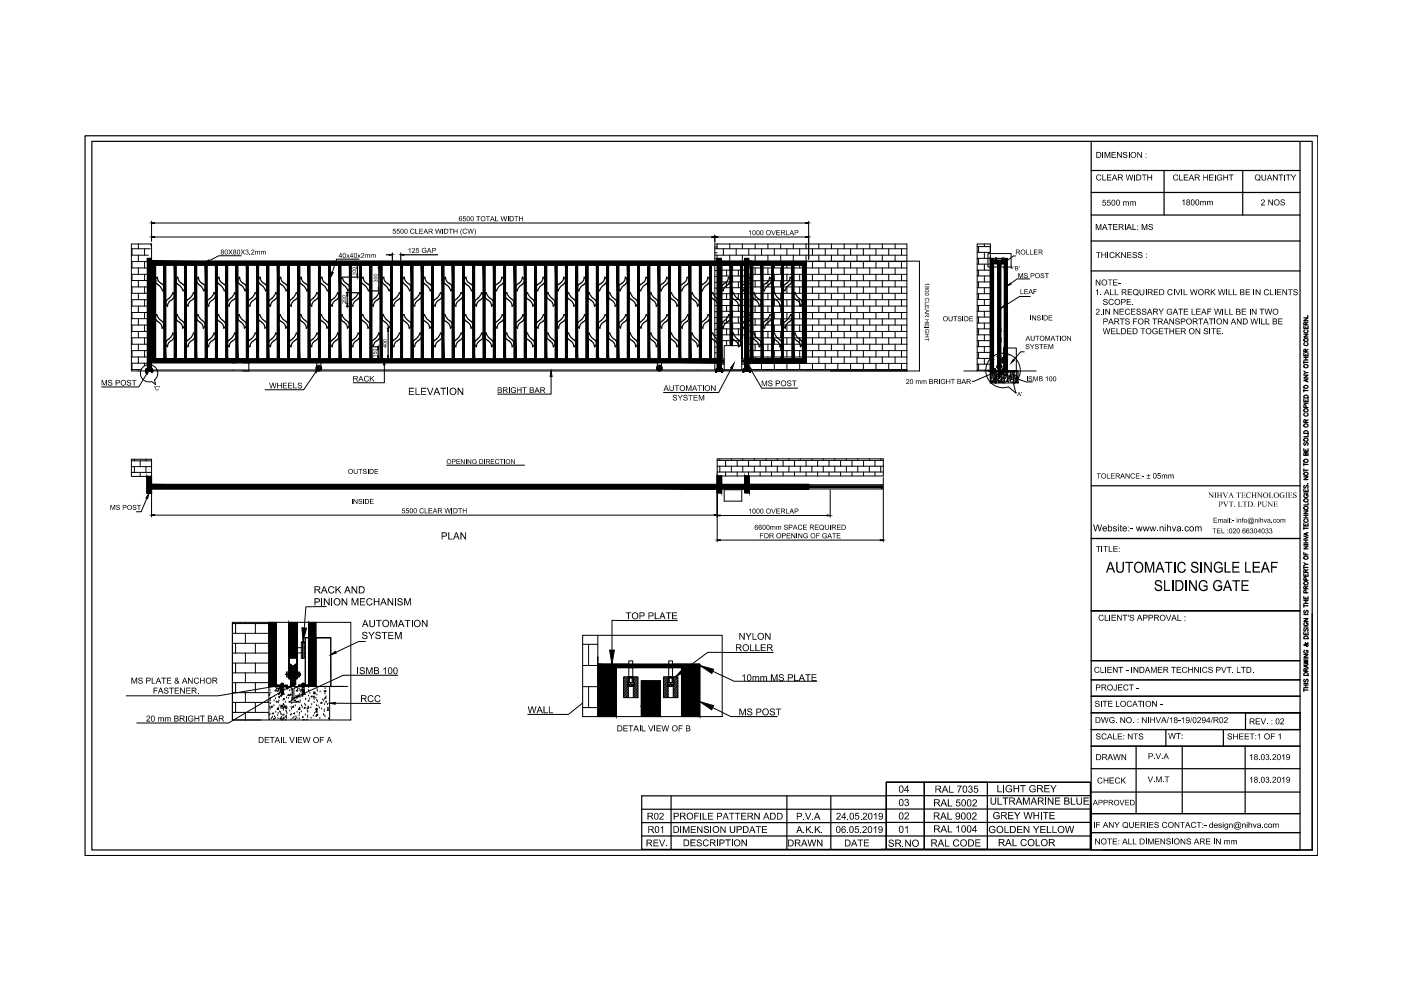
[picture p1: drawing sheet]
<svg xmlns="http://www.w3.org/2000/svg" width="297mm" height="210mm" viewBox="0 0 297 210" stroke-linecap="round" stroke-linejoin="round" font-family="sans-serif">
<!-- layer: 0 -->
<g fill="#000" stroke="#000" stroke-width=".21">
<path d="M32.1 47.3l.7-.1v.2zM32.1 50.2h.7v.2zM43.3 55.8l.9-.7 .2 .4zM70.3 57.7l.4 .1-.6 1zM75.6 58.1h.3l-.1 .7zM75.8 56.2l.1 .7h-.3zM80.3 56.2l.1 .7h-.2zM82.6 53.9l.6 .1-.6 .1zM85 54l.6-.1v.2zM150.9 50.2h.7l-.7 .2zM151.6 50.2h.6v.2zM170.8 47.2l.7 .1-.7 .1z"/>
<path d="M170.8 50.2h.7l-.7 .2zM212.8 55.8l.6-.7 .2 .3zM31.6 78.5l-.4 .8-.2-.1zM66.8 78.8l.6-.6-.3 .8zM73.5 64.3h.2l-.1 .6zM73.6 62.1l.1 .6h-.2zM80.1 75.4h.2l-.1 .7zM80.2 73.5l.1 .7h-.2zM80.2 61h.2l-.1 .7zM81.5 76.5l.1 .9h-.3zM82.3 69.6l.1 .6h-.2zM82.2 75.4h.2l-.1 .7z"/>
<path d="M87.2 76.1h.3zM116.8 78.7l.3 1.1h-.5zM155.6 77l-.4 1.2-.3-.2zM158.8 77.6l.5 .6-.3 .1zM210 75.5h.7l-.4 .3zM210.3 75.8l.4-.3v.3zM211 78.7l.9-.2-.8 .5zM211.9 79l.8 .2-.1 .3zM212.9 74.9h.4zM212.9 75.2h.7v3.3zM212.9 74.9h.7zM212.2 65.4l.7-.6 .1 .2z"/>
<path d="M213.6 78.5v.2zM212.3 78.5h1.3zM213.6 60.6l.6-.6 .2 .2zM214.8 76.2l.3 .2-.7 .6zM31.6 104.6l-.3 1.1-.4-.1zM32.1 109.2l.7-.1v.2zM151.4 109.1l.7 .1-.7 .1zM152.1 109.3l.6-.1v.2zM152.1 114.5l.6-.1v.2zM158.8 102.7h12.7zM158.8 102.7h12.7v1zM171.5 103.1h15.6l-.1 .3z"/>
<path d="M175.4 109.2l.6 .1-.6 .1zM186.6 114.4l.7 .1-.7 .1zM171.5 103.1h15.6zM64 133.1l1 .1-.7 2.9zM70.1 138.8l1-.7 .2 .4zM129.2 137.8h1.1l-.5 3zM58.3 145.3h1.3l-1.2 .4zM58.6 145.3h2.3v.2zM60.7 145.8l1.1-.5-.9 .8zM62.3 148l1-.6 .2 .3zM65.4 145.5h.3zM69.9 149.1l1.2-.2v.4z"/>
<path d="M134.2 140.8h7.7zM145.2 141.3l.6 .8-2.6 1.4zM148.4 148.8l2.9 .8-.4 .9zM148.4 141.1l2.9 .8-.4 .9z"/>
<path d="M32.1 55.4v.8h120zM32.1 55.4h120v.8z"/>
<path d="M32.1 56.2v3.1h.9zM32.1 56.2h.9v3.1z"/>
<path d="M32.1 59.3v.2h.8zM32.1 59.3h.9l-.1 .2z"/>
<path d="M32.1 59.5v.2h.9zM32.1 59.5h.8l.1 .2z"/>
<path d="M152.9 55.4v.8h5zM152.9 55.4h5v.8z"/>
<path d="M158.8 55.4v.8h12.2zM158.8 55.4h12.2v.8z"/>
<path d="M210 54.9v1.7h.7zM210 54.9h.7v1.7z"/>
<path d="M211.6 55.4v.8h.5zM211.6 55.4h.5v.8z"/>
<path d="M212.9 54.9v1.7h.7zM212.9 54.9h.7v1.7z"/>
<path d="M30.8 78.5v.2h1.7zM30.8 78.5h1.7v.2z"/>
<path d="M31.2 54.8v23.7h.9zM31.2 54.8h.9v23.7z"/>
<path d="M32.1 76.1v.8h120zM32.1 76.1h120v.8z"/>
<path d="M32.1 59.7v16.4h.9zM32.1 59.7h.9v16.4z"/>
<path d="M34.8 56.2v19.9h.3zM34.8 56.2h.3v19.9z"/>
<path d="M37 56.2v19.9h.3zM37 56.2h.3v19.9z"/>
<path d="M39.2 56.2v19.9h.3zM39.2 56.2h.3v19.9z"/>
<path d="M41.3 56.2v19.9h.4zM41.3 56.2h.4v19.9z"/>
<path d="M43.5 56.2v19.9h.4zM43.5 56.2h.4v19.9z"/>
<path d="M45.7 56.2v19.9h.4zM45.7 56.2h.4v19.9z"/>
<path d="M47.9 56.2v19.9h.4zM47.9 56.2h.4v19.9z"/>
<path d="M50 56.2v19.9h.4zM50 56.2h.4v19.9z"/>
<path d="M52.2 56.2v19.9h.4zM52.2 56.2h.4v19.9z"/>
<path d="M54.4 56.2v19.9h.4zM54.4 56.2h.4v19.9z"/>
<path d="M56.6 56.2v19.9h.4zM56.6 56.2h.4v19.9z"/>
<path d="M58.8 56.2v19.9h.4zM58.8 56.2h.4v19.9z"/>
<path d="M61 56.2v19.9h.3zM61 56.2h.3v19.9z"/>
<path d="M63.2 56.2v19.9h.3zM63.2 56.2h.3v19.9z"/>
<path d="M65.3 56.2v19.9h.4zM65.3 56.2h.4v19.9z"/>
<path d="M67.5 56.2v19.9h.4zM67.5 56.2h.4v19.9z"/>
<path d="M69.7 56.2v19.9h.4zM69.7 56.2h.4v19.9z"/>
<path d="M71.9 56.2v19.9h.4zM71.9 56.2h.4v19.9z"/>
<path d="M74.1 56.2v19.9h.4zM74.1 56.2h.4v19.9z"/>
<path d="M76.2 56.2v19.9h.4zM76.2 56.2h.4v19.9z"/>
<path d="M78.4 56.2v19.9h.4zM78.4 56.2h.4v19.9z"/>
<path d="M80.6 56.2v19.9h.4zM80.6 56.2h.4v19.9z"/>
<path d="M82.8 56.2v19.9h.4zM82.8 56.2h.4v19.9z"/>
<path d="M85 56.2v19.9h.3zM85 56.2h.3v19.9z"/>
<path d="M87.2 56.2v19.9h.3zM87.2 56.2h.3v19.9z"/>
<path d="M87.2 76.1h.3zM87.2 76.1h.3z"/>
<path d="M89.3 56.2v19.9h.4zM89.3 56.2h.4v19.9z"/>
<path d="M91.5 56.2v19.9h.4zM91.5 56.2h.4v19.9z"/>
<path d="M93.7 56.2v19.9h.4zM93.7 56.2h.4v19.9z"/>
<path d="M95.9 56.2v19.9h.4zM95.9 56.2h.4v19.9z"/>
<path d="M98.1 56.2v19.9h.4zM98.1 56.2h.4v19.9z"/>
<path d="M100.2 56.2v19.9h.4zM100.2 56.2h.4v19.9z"/>
<path d="M102.4 56.2v19.9h.4zM102.4 56.2h.4v19.9z"/>
<path d="M104.6 56.2v19.9h.4zM104.6 56.2h.4v19.9z"/>
<path d="M106.8 56.2v19.9h.4zM106.8 56.2h.4v19.9z"/>
<path d="M109 56.2v19.9h.4zM109 56.2h.4v19.9z"/>
<path d="M111.2 56.2v19.9h.3zM111.2 56.2h.3v19.9z"/>
<path d="M113.4 56.2v19.9h.3zM113.4 56.2h.3v19.9z"/>
<path d="M115.5 56.2v19.9h.4zM115.5 56.2h.4v19.9z"/>
<path d="M117.7 56.2v19.9h.4zM117.7 56.2h.4v19.9z"/>
<path d="M119.9 56.2v19.9h.4zM119.9 56.2h.4v19.9z"/>
<path d="M122.1 56.2v19.9h.4zM122.1 56.2h.4v19.9z"/>
<path d="M124.2 56.2v19.9h.5zM124.2 56.2h.5v19.9z"/>
<path d="M126.4 56.2v19.9h.4zM126.4 56.2h.4v19.9z"/>
<path d="M128.7 56.2v19.9h.3zM128.7 56.2h.3v19.9z"/>
<path d="M130.8 56.2v19.9h.4zM130.8 56.2h.4v19.9z"/>
<path d="M133 56.2v19.9h.4zM133 56.2h.4v19.9z"/>
<path d="M135.2 56.2v19.9h.4zM135.2 56.2h.4v19.9z"/>
<path d="M137.4 56.2v19.9h.4zM137.4 56.2h.4v19.9z"/>
<path d="M139.5 56.2v19.9h.4zM139.5 56.2h.4v19.9z"/>
<path d="M141.7 56.2v19.9h.4zM141.7 56.2h.4v19.9z"/>
<path d="M143.9 56.2v19.9h.4zM143.9 56.2h.4v19.9z"/>
<path d="M146.1 56.2v19.9h.4zM146.1 56.2h.4v19.9z"/>
<path d="M148.3 56.2v19.9h.4zM148.3 56.2h.4v19.9z"/>
<path d="M150.5 56.2v19.9h.3zM150.5 56.2h.3v19.9z"/>
<path d="M151.7 78.5v.2h1.6zM151.7 78.5h1.6v.2z"/>
<path d="M152.1 54.8v23.7h.8zM152.1 54.8h.8v23.7z"/>
<path d="M152.9 56.2v19.9h.1zM152.9 56.2h.1v19.9z"/>
<path d="M154.8 56.2v17.1h.4zM154.8 56.2h.4v17.1z"/>
<path d="M157 56.2v17.1h.4zM157 56.2h.4v17.1z"/>
<path d="M157.3 73.3v2.8h.1zM157.3 73.3h.1v2.8z"/>
<path d="M157.4 78.5v.2h1.8zM157.4 78.5h1.8v.2z"/>
<path d="M157.9 54.8v23.7h.9zM157.9 54.8h.9v23.7z"/>
<path d="M158.8 76.1v.2h12.2zM158.8 76.1h12.2v.2z"/>
<path d="M158.8 76.5v.1zM158.8 76.5v.1z"/>
<path d="M158.8 76.6v.3h12.2zM158.8 76.6h12.2v.3z"/>
<path d="M158.9 76.5v.1h.1zM158.9 76.5l.1 .1z"/>
<path d="M159.2 76.5l-.1 .1h.2zM159.2 76.5l.1 .1z"/>
<path d="M159.2 56.2v19.9h.4zM159.2 56.2h.4v19.9z"/>
<path d="M159.4 76.5v.1h.2zM159.4 76.5l.2 .1z"/>
<path d="M159.7 76.5l-.1 .1h.2zM159.7 76.5l.1 .1z"/>
<path d="M159.9 76.5v.1h.1zM159.9 76.5l.1 .1z"/>
<path d="M160.1 76.5v.1h.2zM160.1 76.5l.2 .1z"/>
<path d="M160.4 76.5v.1h.1zM160.4 76.5l.1 .1z"/>
<path d="M160.7 76.5l-.1 .1h.2zM160.7 76.5l.1 .1z"/>
<path d="M160.9 76.5l-.1 .1h10.2zM160.9 76.5h10.1v.1z"/>
<path d="M161.1 76.3v.2h9.9zM161.1 76.3h9.9v.2z"/>
<path d="M161.4 56.2v19.9h.4zM161.4 56.2h.4v19.9z"/>
<path d="M163.6 56.2v19.9h.4zM163.6 56.2h.4v19.9z"/>
<path d="M165.7 56.2v19.9h.4zM165.7 56.2h.4v19.9z"/>
<path d="M167.9 56.2v19.9h.4zM167.9 56.2h.4v19.9z"/>
<path d="M170.1 56.2v19.9h.9zM170.1 56.2h.9v19.9z"/>
<path d="M170.1 56.2v19.9h.9zM170.1 56.2h.9v19.9z"/>
<path d="M210 76.1h.7l-.4-.3zM210.3 75.8h.4v.3z"/>
<path d="M210 76.1v2.4h.7zM210 76.1h.7v2.4z"/>
<path d="M210 78.5v.2h1.3zM210 78.5h1.3v.2z"/>
<path d="M210 56.6v13.7h.7zM210 56.6h.7v13.7z"/>
<path d="M210 70.3v5.2h.7zM210 70.3h.7v5.2z"/>
<path d="M210 75.5v.3h.3zM210 75.8h.3l-.3 .3z"/>
<path d="M211.5 56.3v14h.7zM211.5 56.3h.7v14z"/>
<path d="M211.5 70.3v5.4h.7zM211.5 70.3h.7v5.4z"/>
<path d="M211.5 75.7v.3h.7zM211.5 75.7h.7v.3z"/>
<path d="M211.6 76v.8h.5zM211.6 76h.5v.8z"/>
<path d="M212.3 78.5l1.3 .1zM212.3 78.5l1.3 .1z"/>
<path d="M212.3 78.6l1.3 .1zM212.3 78.7h1.3zM212.3 78.6l1.3 .1z"/>
<path d="M212.9 74.9l.7 .1zM212.9 74.9l.7 .1z"/>
<path d="M212.9 75v.2h.7zM212.9 75h.7v.2z"/>
<path d="M212.9 78.7h.7zM212.9 78.7h.7zM212.9 78.7h.7z"/>
<path d="M212.9 56.6v13.7h.7zM212.9 56.6h.7v13.7z"/>
<path d="M212.9 70.3v3.5h.7zM212.9 70.3h.7v3.5z"/>
<path d="M212.9 73.8v1.1h.7zM212.9 73.8h.7v1.1z"/>
<path d="M212.9 74.9h.7zM213.3 74.9l.3 .1z"/>
<path d="M212.9 78.5h.7zM212.9 75.2l.7 3.3h-.7z"/>
<path d="M31.2 101v3.6h.9zM31.2 101h.9v3.6z"/>
<path d="M32.1 102.7v1h120zM32.1 102.7h120v1z"/>
<path d="M152.1 100.9v3.6h.9zM152.1 100.9h.9v3.6z"/>
<path d="M153 102.7v1h4.9zM153 102.7h4.9v1z"/>
<path d="M157.9 100.9v3.6h.9zM157.9 100.9h.9v3.6z"/>
<path d="M158.8 103.7h12.7zM158.8 102.7l12.7 1h-12.7z"/>
<path d="M171.5 103.4h15.5zM171.5 103.1l15.5 .3h-15.5z"/>
<path d="M61.2 132v4.9h1.9zM61.2 132h1.9v4.9z"/>
<path d="M61.3 137v2.3h1.6zM61.3 137h1.6v2.3z"/>
<path d="M65.4 132v3.2h1.6zM65.4 132h1.6v3.2z"/>
<path d="M57 132v13.5h1.6zM57 132h1.6v13.5z"/>
<path d="M58.6 145.3v.2h2.3zM58.6 145.5h2.3z"/>
<path d="M63.3 145.3h2.4zM63.3 145.3h2.4z"/>
<path d="M63.3 145.3v.2h2.1zM63.3 145.3h2.1v.2z"/>
<path d="M63.3 145.5h2.1zM63.3 145.5h2.1z"/>
<path d="M63.3 145.5h1.5zM63.3 145.5h1.5zM63.3 145.5h2.1z"/>
<path d="M65.4 135.2v10.3h1.6zM65.4 135.2h1.6v10.3z"/>
<path d="M65.4 145.5h.3zM65.4 145.5h.3z"/>
<path d="M65.4 145.5h.3zM65.4 145.5h.3zM65.4 145.5h.3z"/>
<path d="M126.7 141.6v10.3h4zM126.7 141.6h4v10.3z"/>
<path d="M126.7 140.8h6.7zM126.7 140.8h6.7z"/>
<path d="M126.7 140.8v.8h21.7zM126.7 140.8h21.7v.8z"/>
<path d="M136 149.8v2.1h4zM136 149.8h4v2.1z"/>
<path d="M136.2 144.6v4.9h3.5zM136.2 144.6h3.5v4.9z"/>
<path d="M142.6 140.8h5.8zM142.6 140.8h5.8z"/>
<path d="M144.5 141.6v10.3h3.9zM144.5 141.6h3.9v10.3z"/>
</g>
<g fill="none" stroke="#000" stroke-width=".21">
<path d="M27.9 51.7h4.2v27h-4.2zM27.9 52.7h3.9M27.9 54.1h3.6M27.9 55.5h3.3M27.9 56.8h3.3M27.9 58.2h3.3M27.9 59.5h3.3M28 52.7v1.4M28 55.5v1.3M28 58.2v1.3M29.3 51.7v1M29.3 54.1v1.4"/>
<path d="M29.3 56.8v1.4M29.3 59.5v1.3M30.6 52.7v1.4M30.6 55.5v1.3M30.6 58.2v1.3M32 56.2h139M32 51.7v.4M32.1 46.9v4.2M32.8 47.3h138M32.8 50.2h118.1M33 56.2v19.9M34.8 56.2v19.9"/>
<path d="M35.1 56.2v20.1M37 56.2v19.9M37.3 56.2v19.9M39.2 56.2v19.9M39.5 56.2v19.9M41.3 56.2v19.9M41.7 56.2v19.9M43.5 56.2v19.9M43.9 56.2v19.9M45.7 56.2v19.9M46.1 56.2v19.9M47.9 56.2v19.9"/>
<path d="M48.3 56.2v19.9M50 56.2v19.9M50.4 56.2v19.9M51.1 54.2h-4.7l-2.1 1.1M52.2 56.2v19.9M52.6 56.2v19.9M54.4 56.2v19.9M54.8 56.2v19.9M56.6 56.2v19.9M57 56.2v19.9M58.8 56.2v19.9M59.2 56.2v19.9"/>
<path d="M61 56.2v19.9M61.3 56.2v19.9M63.2 56.2v19.9M63.5 56.2v19.9M65.3 56.2v19.9M65.7 56.2v19.9M67.5 56.2v19.9M67.9 56.2v19.9M69.7 56.2v19.9M70.1 56.2v19.9M71.9 56.2v19.9M72.3 56.2v19.9"/>
<path d="M74.1 56.2v19.9M74.5 56.2v19.9M76.1 54.9h-4.7l-1 2.8M76.2 56.2v19.9M76.6 56.2v19.9M78.4 56.2v19.9M78.8 56.2v19.9M80.6 56.2v19.9M81 56.2v19.9M82.8 56.2v19.9M83.2 56.2v19.9M85 56.2v19.9"/>
<path d="M85.3 56.2v19.9M87.2 56.2v19.9M87.5 56.2v19.9M89.3 56.2v19.9M89.7 56.2v19.9M91.5 56.2v19.9M91.9 56.2v19.9M93.7 56.2v19.9M94.1 56.2v19.9M95.9 56.2v19.9M96.3 56.2v19.9M98.1 56.2v19.9"/>
<path d="M98.5 56.2v19.9M100.2 56.2v19.9M100.6 56.2v19.9M102.4 56.2v19.9M102.8 56.2v19.9M104.6 56.2v19.9M105 56.2v19.9M106.8 56.2v19.9M107.2 56.2v19.9M109 56.2v19.9M109.4 56.2v19.9M111.2 56.2v19.9"/>
<path d="M111.5 56.2v19.9M113.4 56.2v19.9M113.7 56.2v19.9M115.5 56.2v19.9M115.9 56.2v19.9M117.7 56.2v19.9M118.1 56.2v19.9M119.9 56.2v19.9M120.3 56.2v19.9M122.1 56.2v19.9M122.5 56.2v19.9M124.2 56.2v19.9"/>
<path d="M124.7 56.2v19.9M126.4 56.2v19.9M126.8 56.2v19.9M128.7 56.2v19.9M129 56.2v19.9M130.8 56.2v19.9M131.2 56.2v19.9M133 56.2v19.9M133.4 56.2v19.9M135.2 56.2v19.9M135.6 56.2v19.9M137.4 56.2v19.9"/>
<path d="M137.8 56.2v19.9M139.5 56.2v19.9M139.9 56.2v19.9M141.7 56.2v19.9M142.1 56.2v19.9M143.9 56.2v19.9M144.3 56.2v19.9M146.1 56.2v19.9M146.5 56.2v19.9M148.3 56.2v19.9M148.7 56.2v19.9M150.5 56.2v19.9"/>
<path d="M150.8 56.2v19.9M151.6 52.4h.5M151.6 53.6h.5M151.6 54.9h.5M151.6 52.7h40.7M151.6 54.1h40.7M151.6 57.4h.5M151.6 58.6h.4M151.6 59.9h.4M151.6 55.4v-3.7h40.7v27M151.6 49.9v1.5M151.6 56.2v19.9"/>
<path d="M152 51.7v1M152 54.1v1.3M152.1 55.4h-120v21.5M152.2 50.2h18.6M152.9 55.4h5M153 57.3h1.8M153 58.5h1.8M153 59.8h1.8M153 56.2v21M153.4 52.7v1.4M154.1 57.3v1.2M154.1 59.8v1.2"/>
<path d="M154.7 51.7v1M154.7 54.1v1.3M154.8 56.2v17.1M155.2 57.3h1.8M155.2 58.5h1.8M155.2 59.8h1.8M155.2 56.2v17.1M155.3 56.2v1.1M155.3 58.5v1.3M156.1 52.7v1.4M156.5 57.3v1.2M156.5 59.8v1.2"/>
<path d="M157 56.2v17.1M157.4 51.7v1M157.4 54.1v1.3M157.4 56.2v19.9M157.4 57.3h.5M157.4 58.5h.5M157.4 59.8h.5M157.8 56.2v1.1M157.8 58.5v1.3M158.8 55.4h36.1v23.3h-162.8v-.3h160.2M158.8 56.2v.6h.4M158.8 52.7v1.4"/>
<path d="M159.2 58.2h-.4v1.3h.4M159.2 56.2v19.9M159.6 56.8h1.8M159.6 58.2h1.8M159.6 59.5h1.8M159.6 56.2v19.9M160.1 51.7v1M160.1 54.1v1.3M160.1 56.8v1.4M160.1 59.5v1.3M161.4 56.2v19.9M161.5 52.7v1.4"/>
<path d="M161.8 56.8h1.8M161.8 58.2h1.8M161.8 59.5h1.8M161.8 56.2v19.9M162.8 51.7v1M162.8 54.1v1.3M162.8 56.8v1.4M162.8 59.5v1.3M163.6 56.2v19.9M164 56.8h1.7M164 58.2h1.7M164 59.5h1.7"/>
<path d="M164 56.2v19.9M164.2 52.7v1.4M164.2 56.2v.6M164.2 58.2v1.3M165.5 51.7v1M165.5 54.1v1.3M165.5 56.8v1.4M165.5 59.5v1.3M165.7 56.2v19.9M166.1 56.8h1.8M166.1 58.2h1.8M166.1 59.5h1.8"/>
<path d="M166.1 56.2v19.9M166.8 52.7v1.4M166.8 56.2v.6M166.8 58.2v1.3M167.9 56.2v19.9M168.2 51.7v1M168.2 54.1v1.3M168.3 56.8h2.3M168.3 58.2h2.3M168.3 59.5h2.3M168.3 56.2v19.9M169.5 52.7v1.4"/>
<path d="M169.5 56.2v.6M169.5 58.2v1.3M170.1 56.2v19.9M170.9 51.7v1M170.9 54.1v1.3M171 55.5h21.3M171 56.8h21.3M171 58.2h21.3M171 59.5h21.3M171 55.4v21.5h-12.2M171.5 46.9v8.1M172.3 52.7v1.4"/>
<path d="M172.3 55.5v1.3M172.3 58.2v1.3M173.6 51.7v1M173.6 54.1v1.4M173.6 56.8v1.4M173.6 59.5v1.3M175 52.7v1.4M175 55.5v1.3M175 58.2v1.3M176.3 51.7v1M176.3 54.1v1.4M176.3 56.8v1.4"/>
<path d="M176.3 59.5v1.3M177.6 52.7v1.4M177.6 55.5v1.3M177.6 58.2v1.3M179 51.7v1M179 54.1v1.4M179 56.8v1.4M179 59.5v1.3M180.3 52.7v1.4M180.3 55.5v1.3M180.3 58.2v1.3M181.7 51.7v1"/>
<path d="M181.7 54.1v1.4M181.7 56.8v1.4M181.7 59.5v1.3M183 52.7v1.4M183 55.5v1.3M183 58.2v1.3M184.4 51.7v1M184.4 54.1v1.4M184.4 56.8v1.4M184.4 59.5v1.3M185.7 52.7v1.4M185.7 55.5v1.3"/>
<path d="M185.7 58.2v1.3M187.1 51.7v1M187.1 54.1v1.4M187.1 56.8v1.4M187.1 59.5v1.3M188.4 52.7v1.4M188.4 55.5v1.3M188.4 58.2v1.3M189.8 51.7v1M189.8 54.1v1.4M189.8 56.8v1.4M189.8 59.5v1.3"/>
<path d="M191.1 52.7v1.4M191.1 55.5v1.3M191.1 58.2v1.3M207.2 54.8h2.8M207.2 56h2.8M207.2 57.3h2.8M207.2 58.5h2.8M207.2 59.8h2.8M207.2 52.3h2.8M207.2 53.5h2.8M207.5 52.3v1.2M207.5 54.8v1.2"/>
<path d="M207.5 57.3v1.2M207.5 59.8v1.2M208.7 51.7v.6M208.7 53.5v1.3M208.7 56v1.3M208.7 58.5v1.3M209.5 53.8h4.9v2.5l.2 .6-.5-.3h-4.6zM210 54.9h3.6M210.7 54.9v23.6M210.9 55.9l.2-.1-.2 .1M210.9 55.2h.1M211 55.4h.1"/>
<path d="M211 55.4h.3v.1M211 55.5h.3M211 55.5l-.1 .2M211 55.4v.1M211.1 54.9h.1v.3h-.1zM211.1 54.7l.1 .1zM211.1 55.2h.1M211.1 55.5h.1zM211.1 55.2l-.2 .1M211.1 55.3l-.2 .2M211.1 55.4l-.2 .2 .1-.1M211.1 55.6l-.2 .2 .2-.1"/>
<path d="M211.1 55.8l-.2 .1M211.1 55.9h-.1M211.1 55.2v.7M211.1 55.2v.2M211.1 55.5h.1M211.2 55.2h.1M211.2 55.5h.1M211.2 55.4h.1M211.2 55.2v.7l.2-.1M211.3 55.2l-.1 .1M211.4 55.2l-.2 .1M211.4 55.9h.1"/>
<path d="M211.4 55.2l-.2 .2M211.4 55.3l-.1 .2M211.4 55.4l-.1 .1M211.4 55.5l-.2 .2M211.4 55.6l-.2 .2M211.4 55.7l-.2 .1M211.4 55.7l-.2 .2M211.4 55.8l-.1 .1M211.4 55.9h-.1M211.5 55.3v22.3M212.2 55.3v22.3M212.3 55.7l.2-.1-.2 .2"/>
<path d="M212.3 55.9l.2-.1-.2 .1M212.4 55.2l-.1 .1M212.4 55.4h.1M212.4 55.4h.3M212.4 55.2l-.1 .2M212.4 55.4l-.1 .2M212.4 55.5l-.1 .2M212.4 55.4v.1h.3v-.1M212.5 55.9h.1M212.5 55.2h.1M212.5 55.5h.1M212.5 54.9h.1v.3h-.1z"/>
<path d="M212.5 55.2l-.2 .3M212.5 55.3l-.2 .2M212.5 55.7l-.2 .2M212.5 55.9h-.1M212.5 55.2v.7M212.5 54.7l.1 .1zM212.5 55.5h.1zM212.6 55.2v.2M212.6 55.5h.1M212.6 55.2h.1M212.6 55.2v.7l.2-.2M212.7 55.4h.1"/>
<path d="M212.8 55.2l-.2 .1M212.8 55.9h.1M212.8 55.2l-.2 .2M212.8 55.3l-.1 .1M212.8 55.3l-.1 .2M212.8 55.5l-.2 .1M212.8 55.5l-.2 .2M212.8 55.6l-.2 .2M212.8 55.7l-.2 .1M212.8 55.8l-.1 .1h.1M212.9 54.9v23.6M213.6 54.8v23.9"/>
<path d="M215.3 54.3h-.4l-1.4 .9M218.3 59.1h-2.7l-1.3 1M27.9 60.8h3.3M27.9 62.2h3.3M27.9 63.5h3.3M27.9 64.9h3.3M27.9 66.3h3.3M27.9 67.6h3.3M27.9 68.9h3.3M27.9 70.3h3.3M27.9 71.6h3.3M27.9 73h3.3"/>
<path d="M27.9 74.3h3.3M27.9 75.7h3.3M27.9 78.4h2.1M27.9 77h3.3M28 60.8v1.4M28 63.5v1.4M28 66.3v1.3M28 68.9v1.4M28 71.6v1.4M28 74.3v1.4M28 77v1.4M29.3 62.2v1.3"/>
<path d="M29.3 64.9v1.4M29.3 67.6v1.3M29.3 70.3v1.3M29.3 73v1.3M29.3 75.7v1.3M29.3 78.4v.3M30.6 60.8v1.4M30.6 63.5v1.4M30.6 66.3v1.3M30.6 68.9v1.4M30.6 71.6v1.4M30.6 74.3v1.4"/>
<path d="M30.6 77v.6M30.8 78.5h1.7v.2h-1.7zM31.1 79.2l-1.7 2.8h-7.9M31.2 78.5v-23.7h.9v23.9h-.9M32.1 76.9h.1M32.1 76.9h120M33 76.1h.1M33 76.1h119.1M34.8 76.6h.1M34.8 76.6l.1-.1 .2 .1v-.1l.2 .1 .1-.1 .1 .1 .1-.1 .2 .1 .1-.1 .1 .1M36 76.6h.1M36.1 76.6v-.1l.1 .1 .2-.1 .1 .1 .1-.1 .1 .1 .1-.1 .2 .1 .2-.1 .1 .1 .1-.1 .1 .1 .1-.1 .1 .1"/>
<path d="M37.7 76.6h.1M37.8 76.6v-.1l.1 .1 .2-.1 .1 .1 .1-.1 .1 .1 .1-.1 .2 .1 .1-.1 .1 .1 .1-.1 .2 .1 .2-.1v.1M39.4 76.6h.1M40.3 76.5l-.1 .1-.1-.1-.1 .1-.2-.1-.1 .1-.2-.1v.1M40.3 76.5h.1M40.3 76.5l.1 .1 .1-.1 .1 .1 .1-.1 .2 .1 .2-.1v.1M41.1 76.6h.1M41.1 76.6l.1-.1 .1 .1 .1-.1 .2 .1 .1-.1 .1 .1 .2-.1 .1 .1 .1-.1 .1 .1 .1-.1 .1 .1 .2-.1 .1 .1 .1-.1 .2 .1v-.1l.2 .1 .1-.1 .1 .1 .1-.1 .2 .1 .1-.1 .1 .1 .1-.1 .1 .1 .2-.1 .1 .1 .1-.1 .1 .1 .1-.1 .2 .1 .1-.1 .1 .1 .1-.1 .2 .1 .1-.1 .1 .1 .1-.1 .1 .1 .2-.1 .1 .1 .2-.1 .1 .1 .1-.1 .1 .1 .2-.1 .1 .1 .1-.1 .1 .1 .1-.1 .1 .1M47.4 76.6h.1M47.5 76.6v-.1l.1 .1 .2-.1 .1 .1 .1-.1 .1 .1 .1-.1 .1 .1 .2-.1 .2 .1 .1-.1 .1 .1M48.9 76.6h.1M48.9 76.6l.1-.1 .1 .1 .1-.1 .1 .1 .1-.1 .2 .1 .1-.1 .1 .1 .1-.1 .1 .1 .2-.1 .2 .1 .1-.1v.1"/>
<path d="M50.5 76.6h.1M50.6 76.6l.1-.1 .1 .1 .1-.1 .1 .1 .1-.1 .2 .1 .1-.1 .1 .1 .1-.1 .2 .1 .1-.1 .2 .1 .1-.1v.1M52.2 76.6h.1M52.3 76.6l.1-.1 .1 .1 .1-.1 .1 .1 .1-.1 .2 .1 .1-.1 .1 .1 .1-.1 .2 .1 .1-.1 .1 .1 .1-.1 .1 .1 .2-.1 .1 .1 .1-.1 .1 .1 .1-.1 .2 .1 .2-.1v.1l.2-.1 .1 .1M52.7 76.9v1.8M55.2 76.6h.1M55.2 76.6v-.1l.2 .1 .1-.1 .1 .1 .2-.1 .1 .1 .1-.1 .1 .1 .1-.1 .1 .1 .2-.1 .1 .1 .2-.1 .1 .1M56.9 76.6h.1M57.7 76.5l-.1 .1-.1-.1-.1 .1-.1-.1-.1 .1-.3-.1v.1M57.7 76.5h.1M57.7 76.5l.1 .1 .1-.1 .1 .1 .2-.1 .1 .1 .2-.1v.1M58.5 76.6h.1"/>
<path d="M59.4 76.5l-.1 .1-.1-.1-.1 .1-.1-.1-.2 .1-.2-.1v.1M59.4 76.5h.1M59.4 76.5l.1 .1 .1-.1 .1 .1 .2-.1 .1 .1 .2-.1v.1M60.2 76.6h.1M60.3 76.6v-.1l.2 .1 .1-.1 .1 .1 .1-.1 .2 .1 .1-.1 .1 .1 .1-.1 .1 .1 .2-.1 .1 .1 .1-.1 .1 .1 .2-.1 .1 .1 .1-.1 .1 .1 .1-.1 .2 .1 .1-.1 .1 .1 .1-.1 .1 .1 .1-.1 .2 .1 .1-.1 .1 .1 .2-.1 .1 .1 .2-.1 .1 .1 .1-.1 .1 .1 .2-.1v.1l.2-.1 .1 .1M64.9 76.6h.1M64.9 76.6v-.1l.2 .1 .1-.1 .1 .1 .1-.1 .2 .1 .1-.1 .1 .1 .1-.1 .2 .1 .2-.1v.1l.2-.1v.1M66.5 76.6h.1M66.6 76.6v-.1l.2 .1 .1-.1 .1 .1 .1-.1 .2 .1 .1-.1 .1 .1 .1-.1 .2 .1 .1-.1 .1 .1M66.9 78.9l-2.5 3.7h-8.2M67 78.2a.61 .61 0 0 0 .6 .5 .61 .61 0 0 0 .6-.5M67.1 76.9v1l.4 .4h.2l.3-.4v-1"/>
<path d="M67.2 78.2a.42 .42 0 0 0 .4 .3 .42 .42 0 0 0 .4-.3M67.3 78.2a.32 .32 0 0 0 .3 .2 .32 .32 0 0 0 .3-.2M68 76.6h.1M68 76.6l.1-.1 .1 .1 .1-.1 .2 .1 .1-.1 .1 .1 .1-.1 .2 .1v-.1l.2 .1 .1-.1 .1 .1 .2-.1 .1 .1 .1-.1 .1 .1 .1-.1 .1 .1 .2-.1 .1 .1 .1-.1 .2 .1 .1-.1 .1 .1 .1-.1 .1 .1 .1-.1 .2 .1 .1-.1 .1 .1 .1-.1 .1 .1 .2-.1 .1 .1 .1-.1 .1 .1 .2-.1 .1 .1 .1-.1 .1 .1 .1-.1 .2 .1 .1-.1 .1 .1 .1-.1 .2 .1 .1-.1 .1 .1 .2-.1 .1 .1 .2-.1v.1M68.1 78.4a.61 .61 0 0 0-.3-.9 .61 .61 0 0 0-.8 .4 .61 .61 0 0 0 .6 .8M74.3 76.6h.1M75.1 76.5v.1l-.1-.1-.2 .1-.1-.1-.1 .1-.2-.1-.1 .1M75.1 76.5h.1M75.2 76.5l.1 .1 .1-.1 .1 .1 .1-.1 .1 .1 .2-.1 .1 .1M76 76.6h.1M76.8 76.5v.1l-.1-.1-.2 .1-.1-.1-.1 .1-.2-.1-.1 .1M76.8 76.5h.1"/>
<path d="M76.9 76.5l.1 .1v-.1l.2 .1 .1-.1 .2 .1 .1-.1 .1 .1M77.7 76.6h.1M77.7 76.6l.1-.1 .1 .1 .1-.1 .1 .1 .2-.1 .1 .1 .1-.1 .2 .1v-.1l.2 .1 .1-.1 .2 .1 .1-.1 .1 .1M79.4 76.6h.1M79.4 76.6l.1-.1 .1 .1 .1-.1 .1 .1 .2-.1 .1 .1 .1-.1 .1 .1 .1-.1 .2 .1 .1-.1 .1 .1 .1-.1 .2 .1 .1-.1 .1 .1 .1-.1 .1 .1 .2-.1 .2 .1 .1-.1 .1 .1 .1-.1 .1 .1M81.5 77.4v3.8h-6.6M82.3 76.6h.1M82.3 76.6l.1-.1 .1 .1 .1-.1 .2 .1 .1-.1 .1 .1 .1-.1 .1 .1 .2-.1 .1 .1 .2-.1 .1 .1 .1-.1 .1 .1M84 76.6h.1M84 76.6l.1-.1 .1 .1 .1-.1 .2 .1 .1-.1 .1 .1 .1-.1 .1 .1 .2-.1 .2 .1 .1-.1 .1 .1 .1-.1 .1 .1M85.7 76.6h.1M92.6 76.5l-.1 .1-.1-.1-.1 .1-.1-.1-.2 .1-.1-.1-.1 .1-.1-.1-.1 .1-.2-.1-.1 .1-.1-.1-.1 .1-.2-.1-.1 .1-.1-.1-.1 .1-.1-.1-.2 .1-.1-.1-.1 .1-.1-.1-.2 .1-.1-.1-.1 .1-.1-.1-.1 .1-.2-.1-.1 .1-.1-.1-.1 .1-.1-.1-.2 .1-.1-.1-.1 .1-.1-.1-.2 .1v-.1l-.2 .1-.1-.1-.1 .1-.2-.1-.1 .1-.1-.1-.1 .1-.1-.1-.1 .1-.2-.1-.1 .1-.2-.1-.1 .1-.1-.1-.2 .1-.1-.1-.1 .1-.1-.1-.1 .1"/>
<path d="M92.6 76.5h.1M92.6 76.5l.1 .1 .1-.1 .1 .1 .1-.1 .2 .1 .2-.1v.1M93.4 76.6h.1M94.3 76.5l-.1 .1-.1-.1-.1 .1-.1-.1-.2 .1-.2-.1v.1M94.3 76.5h.1M94.3 76.5l.1 .1 .1-.1 .1 .1 .1-.1 .2 .1 .2-.1v.1M95.1 76.6h.1M95.2 76.6l.1-.1 .1 .1 .1-.1 .1 .1 .1-.1 .1 .1 .2-.1 .1 .1 .1-.1 .1 .1 .1-.1 .2 .1 .2-.1v.1M96.8 76.6h.1M96.9 76.6v-.1l.2 .1 .1-.1 .1 .1 .1-.1 .1 .1 .2-.1 .1 .1 .1-.1 .1 .1 .1-.1 .2 .1 .2-.1v.1M98.5 76.6h.1M98.6 76.6v-.1l.2 .1v-.1l.2 .1 .1-.1 .1 .1 .2-.1 .1 .1 .2-.1v.1"/>
<path d="M99.7 76.6h.1M99.8 76.6v-.1l.1 .1 .2-.1 .1 .1 .1-.1 .2 .1v-.1l.2 .1 .1-.1 .2 .1 .1-.1 .1 .1 .1-.1 .1 .1M101.4 76.6h.1M101.5 76.6v-.1l.1 .1 .2-.1 .1 .1 .1-.1 .2 .1v-.1l.2 .1 .1-.1 .2 .1 .1-.1 .1 .1 .1-.1 .1 .1M103.1 76.6h.1M104 76.5l-.1 .1-.1-.1-.1 .1-.2-.1-.1 .1-.2-.1v.1M104 76.5h.1M104 76.5l.1 .1 .1-.1 .1 .1 .1-.1 .2 .1 .2-.1v.1M104.8 76.6h.1M111.7 76.5l-.1 .1-.1-.1-.1 .1-.1-.1-.1 .1-.2-.1-.1 .1-.1-.1-.1 .1-.1-.1-.2 .1-.1-.1-.1 .1-.1-.1-.2 .1v-.1l-.2 .1-.1-.1-.1 .1-.2-.1-.1 .1-.1-.1-.1 .1-.1-.1-.1 .1-.2-.1-.1 .1-.1-.1-.2 .1v-.1l-.2 .1-.1-.1-.1 .1-.1-.1-.2 .1-.1-.1-.1 .1-.1-.1-.1 .1-.2-.1-.1 .1-.1-.1-.1 .1-.1-.1-.2 .1-.1-.1-.1 .1-.1-.1-.2 .1-.1-.1-.2 .1-.1-.1-.1 .1-.1-.1-.2 .1-.1-.1v.1M111.7 76.5h.1M111.8 76.5v.1l.1-.1 .2 .1 .1-.1 .1 .1 .2-.1 .1 .1"/>
<path d="M112.6 76.6h.1M112.6 76.6l.1-.1 .1 .1 .1-.1 .1 .1 .2-.1 .1 .1 .1-.1 .1 .1 .1-.1 .1 .1 .2-.1 .2 .1 .1-.1 .1 .1M114.3 76.6h.1M114.3 76.6l.1-.1 .1 .1 .1-.1 .1 .1 .2-.1 .1 .1 .1-.1 .1 .1 .1-.1 .1 .1 .3-.1 .1 .1 .1-.1 .1 .1M116 76.6h.1M116 76.6l.1-.1 .1 .1 .1-.1 .1 .1 .1-.1 .2 .1 .1-.1 .1 .1 .2-.1 .1 .1 .1-.1 .1 .1 .1-.1 .1 .1 .2-.1 .1 .1 .1-.1 .1 .1 .2-.1 .1 .1 .2-.1 .1 .1 .1-.1 .1 .1M116.8 79.8v3.8h-11.3M118.9 76.6h.1M118.9 76.6l.1-.1 .1 .1 .1-.1 .1 .1 .2-.1 .1 .1 .1-.1 .1 .1 .1-.1 .2 .1 .2-.1 .1 .1 .1-.1 .1 .1M120.6 76.6h.1M121.4 76.5l-.1 .1-.1-.1-.1 .1-.1-.1-.1 .1-.2-.1-.1 .1M121.4 76.5h.1"/>
<path d="M121.5 76.5v.1l.1-.1 .2 .1 .1-.1 .1 .1 .2-.1 .1 .1M122.3 76.6h.1M123.1 76.5l-.1 .1-.1-.1-.1 .1-.1-.1-.1 .1-.3-.1v.1M123.1 76.5h.1M123.1 76.5l.1 .1 .1-.1 .1 .1 .2-.1 .1 .1 .2-.1 .1 .1M124 76.6h.1M124 76.6v-.1l.2 .1 .1-.1 .1 .1 .1-.1 .2 .1 .1-.1 .1 .1 .1-.1 .1 .1 .2-.1 .1 .1 .1-.1 .1 .1 .2-.1 .1 .1 .1-.1 .1 .1 .1-.1 .2 .1 .1-.1 .1 .1 .1-.1 .1 .1 .2-.1 .1 .1 .1-.1 .1 .1 .2-.1 .1 .1 .1-.1 .1 .1 .1-.1 .2 .1 .1-.1 .1 .1 .1-.1 .1 .1 .2-.1 .1 .1 .1-.1 .1 .1 .2-.1 .1 .1 .1-.1 .1 .1 .2-.1 .1 .1 .2-.1v.1l.2-.1 .1 .1M127.2 76.1h.1M128.1 76.9h.1M130.3 76.6h.1M130.3 76.6v-.1l.2 .1 .1-.1 .1 .1 .2-.1 .1 .1 .1-.1 .1 .1 .1-.1 .1 .1 .3-.1v.1M131.7 76.6h.1"/>
<path d="M131.7 76.6l.1-.1 .2 .1v-.1l.2 .1 .1-.1 .1 .1 .1-.1 .2 .1 .1-.1 .1 .1 .2-.1 .1 .1 .2-.1v.1M133.4 76.6h.1M133.4 76.6l.1-.1 .1 .1 .1-.1 .2 .1 .1-.1 .1 .1 .1-.1 .2 .1 .1-.1 .1 .1 .1-.1 .1 .1 .2-.1 .1 .1 .1-.1 .1 .1 .1-.1 .2 .1 .1-.1 .1 .1 .1-.1 .2 .1 .1-.1 .1 .1 .1-.1 .1 .1 .2-.1 .1 .1 .1-.1 .1 .1 .1-.1 .2 .1 .2-.1 .1 .1 .1-.1 .1 .1 .1-.1 .1 .1M138 76.6h.1M138.9 76.5l-.1 .1-.1-.1-.1 .1-.2-.1-.1 .1-.2-.1-.1 .1M138.9 76.5h.1M138.9 76.5l.1 .1 .1-.1 .1 .1 .1-.1 .1 .1 .3-.1v.1M139.2 78.2a.61 .61 0 0 0 .6 .5 .61 .61 0 0 0 .6-.5M139.4 76.9v1l.3 .4h.3l.3-.4v-1M139.4 78.2a.42 .42 0 0 0 .4 .3 .42 .42 0 0 0 .4-.3M139.5 78.2a.32 .32 0 0 0 .3 .2 .32 .32 0 0 0 .3-.2M139.7 76.6h.1"/>
<path d="M140.5 76.5v.1l-.1-.1-.1 .1-.2-.1-.1 .1-.2-.1-.1 .1M140.5 76.5h.1M140.6 76.5l.1 .1 .1-.1 .1 .1 .1-.1 .1 .1 .3-.1v.1M141.4 76.6h.1M142.2 76.5v.1l-.1-.1-.2 .1-.1-.1-.1 .1-.2-.1-.1 .1M142.2 76.5h.1M142.3 76.5l.1 .1 .1-.1 .1 .1 .1-.1 .1 .1 .2-.1 .1 .1M143.1 76.6h.1M143.1 76.6l.1-.1 .1 .1 .1-.1 .2 .1 .1-.1 .1 .1 .1-.1 .2 .1v-.1l.2 .1 .1-.1 .1 .1 .2-.1 .1 .1 .1-.1 .1 .1 .1-.1 .1 .1 .2-.1 .1 .1 .1-.1 .2 .1v-.1l.2 .1 .1-.1 .1 .1 .1-.1 .2 .1 .1-.1 .2 .1 .1-.1 .1 .1 .2-.1 .1 .1 .1-.1 .1 .1 .1-.1 .1 .1M147.7 76.6h.1M147.7 76.6l.1-.1 .1 .1 .1-.1 .2 .1 .1-.1 .1 .1 .1-.1 .1 .1 .2-.1 .2 .1 .1-.1 .1 .1 .1-.1 .1 .1M149.4 76.6h.1"/>
<path d="M149.4 76.6l.1-.1 .1 .1 .1-.1 .2 .1 .1-.1 .1 .1 .1-.1 .1 .1 .2-.1 .2 .1 .1-.1v.1M150.8 76.6h.1M150.9 76.6l.1-.1 .1 .1 .1-.1 .1 .1 .1-.1 .2 .1 .1-.1 .1 .1 .2-.1 .1 .1M151.6 76.1h.1M151.6 61.1h.4M151.6 62.3h.4M151.6 63.6h.4M151.6 64.8h.4M151.6 66.1h.4M151.6 67.3h.4M151.6 68.6h.4M151.6 69.8h.4"/>
<path d="M151.6 71.1h.4M151.6 72.3h.4M151.6 73.6h.4M151.6 74.8h.4M151.6 76.9v1.5M151.7 78.5h1.6v.2h-1.6zM152.1 76.6h.1M152.1 76.3h-117.3v.3M152.9 78.5v-23.7h-.8v23.9h.8M152.9 76.1h.6M152.9 77.2h.6M152.9 76.9h.6"/>
<path d="M152.9 76.3h.6M152.9 76.5l.1 .1 .1-.1 .1 .1 .3-.1v.1M153 61h1.8M153 62.3h1.8M153 63.5h1.8M153 64.8h1.8M153 66h1.8M153 67.2h1.8M153 68.5h1.8M153 69.7h1.8M153 71h1.8M153 72.2h1.8"/>
<path d="M153.5 73.3h3.8v5.1h-3.8zM154.1 62.3v1.2M154.1 64.8v1.2M154.1 67.2v1.3M154.1 69.7v1.3M154.1 72.2v1.1M155.1 78.1l-2.7 5.1h-11.7M155.2 61h1.8M155.2 62.3h1.8M155.2 63.5h1.8M155.2 64.8h1.8M155.2 66h1.8"/>
<path d="M155.2 67.2h1.8M155.2 68.5h1.8M155.2 69.7h1.8M155.2 71h1.8M155.2 72.2h1.8M155.3 61v1.3M155.3 63.5v1.3M155.3 66v1.2M155.3 68.5v1.2M155.3 71v1.2M156.5 62.3v1.2M156.5 64.8v1.2"/>
<path d="M156.5 67.2v1.3M156.5 69.7v1.3M156.5 72.2v1M157.3 76.1h.6M157.3 77.2h.6M157.3 76.9h.6M157.3 76.3h.6M157.3 76.5l.1 .1 .1-.1 .1 .1 .2-.1 .1 .1M157.4 61h.5M157.4 62.3h.5M157.4 63.5h.5M157.4 64.8h.5"/>
<path d="M157.4 66h.5M157.4 67.2h.5M157.4 68.5h.5M157.4 69.7h.5M157.4 71h.5M157.4 78.5h1.8v.2h-1.8zM157.8 61v1.3M157.8 63.5v1.3M157.8 66v1.2M157.8 68.5v1.2M157.8 71v.6M157.8 76.9v.3"/>
<path d="M157.9 78.5v-23.7h.9v23.7M158.8 76.1h11.8M158.8 76.3h2.3l-.3 .3-.1-.1-.1 .1M158.8 76.5v.1M158.8 76.6h.1M158.9 76.6v-.1l.1 .1 .2-.1 .1 .1 .1-.1 .2 .1 .1-.1 .1 .1 .1-.1 .1 .1 .1-.1 .2 .1 .2-.1v.1M159.1 78.2l2.4 4.1h7.6M159.2 60.8h-.4v1.4h.4M159.2 63.5h-.4v1.4h.4M159.2 66.3h-.4v1.3h.4M159.2 68.9h-.4v1.4h.4M159.2 71.6h-.4v1.4h.4"/>
<path d="M159.2 74.3h-.4v1.4h.4M159.6 60.8h1.8M159.6 62.2h1.8M159.6 63.5h1.8M159.6 64.9h1.8M159.6 66.3h1.8M159.6 67.6h1.8M159.6 68.9h1.8M159.6 70.3h1.8M159.6 71.6h1.8M159.6 73h1.8M159.6 74.3h1.8"/>
<path d="M159.6 75.7h1.8M160.1 62.2v1.3M160.1 64.9v1.4M160.1 67.6v1.3M160.1 70.3v1.3M160.1 73v1.3M160.1 75.7v.4M160.1 76.9v.1M160.1 78.4h.1M160.5 76.6h.1M161.5 77v1.4M161.8 60.8h1.8"/>
<path d="M161.8 62.2h1.8M161.8 63.5h1.8M161.8 64.9h1.8M161.8 66.3h1.8M161.8 67.6h1.8M161.8 68.9h1.8M161.8 70.3h1.8M161.8 71.6h1.8M161.8 73h1.8M161.8 74.3h1.8M161.8 75.7h1.8M162.8 62.2v1.3"/>
<path d="M162.8 64.9v1.4M162.8 67.6v1.3M162.8 70.3v1.3M162.8 73v1.3M162.8 75.7v.4M162.8 76.9v.1M162.8 78.4h.1M164 60.8h1.7M164 62.2h1.7M164 63.5h1.7M164 64.9h1.7M164 66.3h1.7"/>
<path d="M164 67.6h1.7M164 68.9h1.7M164 70.3h1.7M164 71.6h1.7M164 73h1.7M164 74.3h1.7M164 75.7h1.7M164.2 60.8v1.4M164.2 63.5v1.4M164.2 66.3v1.3M164.2 68.9v1.4M164.2 71.6v1.4"/>
<path d="M164.2 74.3v1.4M164.2 77v1.4M165.5 62.2v1.3M165.5 64.9v1.4M165.5 67.6v1.3M165.5 70.3v1.3M165.5 73v1.3M165.5 75.7v.4M165.5 76.9v.1M165.5 78.4h.1M166.1 60.8h1.8M166.1 62.2h1.8"/>
<path d="M166.1 63.5h1.8M166.1 64.9h1.8M166.1 66.3h1.8M166.1 67.6h1.8M166.1 68.9h1.8M166.1 70.3h1.8M166.1 71.6h1.8M166.1 73h1.8M166.1 74.3h1.8M166.1 75.7h1.8M166.8 60.8v1.4M166.8 63.5v1.4"/>
<path d="M166.8 66.3v1.3M166.8 68.9v1.4M166.8 71.6v1.4M166.8 74.3v1.4M166.8 77v1.4M168.2 76.9v.1M168.2 78.4h.1M168.3 60.8h2.3M168.3 62.2h2.3M168.3 63.5h2.3M168.3 64.9h2.3M168.3 66.3h2.3"/>
<path d="M168.3 67.6h2.3M168.3 68.9h2.3M168.3 70.3h2.3M168.3 71.6h2.3M168.3 73h2.3M168.3 74.3h2.3M168.3 75.7h2.3M169.5 60.8v1.4M169.5 63.5v1.4M169.5 66.3v1.3M169.5 68.9v1.4M169.5 71.6v1.4"/>
<path d="M169.5 74.3v1.4M169.5 77v1.4M170.9 76.9v.1M170.9 78.4h.1M171 60.8h21.3M171 62.2h21.3M171 63.5h21.3M171 64.9h21.3M171 66.3h21.3M171 67.6h21.3M171 68.9h21.3M171 70.3h21.3"/>
<path d="M171 71.6h21.3M171 73h21.3M171 74.3h21.3M171 75.7h21.3M172.3 60.8v1.4M172.3 63.5v1.4M172.3 66.3v1.3M172.3 68.9v1.4M172.3 71.6v1.4M172.3 74.3v1.4M172.3 77v1.4M173.6 62.2v1.3"/>
<path d="M173.6 64.9v1.4M173.6 67.6v1.3M173.6 70.3v1.3M173.6 73v1.3M173.6 75.7v1.3M173.6 78.4h.1M175 60.8v1.4M175 63.5v1.4M175 66.3v1.3M175 68.9v1.4M175 71.6v1.4M175 74.3v1.4"/>
<path d="M175 77v1.4M176.3 62.2v1.3M176.3 64.9v1.4M176.3 67.6v1.3M176.3 70.3v1.3M176.3 73v1.3M176.3 75.7v1.3M176.3 78.4h.1M177.6 60.8v1.4M177.6 63.5v1.4M177.6 66.3v1.3M177.6 68.9v1.4"/>
<path d="M177.6 71.6v1.4M177.6 74.3v1.4M177.6 77v1.4M179 62.2v1.3M179 64.9v1.4M179 67.6v1.3M179 70.3v1.3M179 73v1.3M179 75.7v1.3M179 78.4h.1M180.3 60.8v1.4M180.3 63.5v1.4"/>
<path d="M180.3 66.3v1.3M180.3 68.9v1.4M180.3 71.6v1.4M180.3 74.3v1.4M180.3 77v1.4M181.7 62.2v1.3M181.7 64.9v1.4M181.7 67.6v1.3M181.7 70.3v1.3M181.7 73v1.3M181.7 75.7v1.3M181.7 78.4h.1"/>
<path d="M183 60.8v1.4M183 63.5v1.4M183 66.3v1.3M183 68.9v1.4M183 71.6v1.4M183 74.3v1.4M183 77v1.4M184.4 62.2v1.3M184.4 64.9v1.4M184.4 67.6v1.3M184.4 70.3v1.3M184.4 73v1.3"/>
<path d="M184.4 75.7v1.3M184.4 78.4h.1M185.7 60.8v1.4M185.7 63.5v1.4M185.7 66.3v1.3M185.7 68.9v1.4M185.7 71.6v1.4M185.7 74.3v1.4M185.7 77v1.4M187.1 62.2v1.3M187.1 64.9v1.4M187.1 67.6v1.3"/>
<path d="M187.1 70.3v1.3M187.1 73v1.3M187.1 75.7v1.3M187.1 78.4h.1M188.4 60.8v1.4M188.4 63.5v1.4M188.4 66.3v1.3M188.4 68.9v1.4M188.4 71.6v1.4M188.4 74.3v1.4M188.4 77v1.4M189.8 62.2v1.3"/>
<path d="M189.8 64.9v1.4M189.8 67.6v1.3M189.8 70.3v1.3M189.8 73v1.3M189.8 75.7v1.3M189.8 78.4h.1M191.1 60.8v1.4M191.1 63.5v1.4M191.1 66.3v1.3M191.1 68.9v1.4M191.1 71.6v1.4M191.1 74.3v1.4"/>
<path d="M191.1 77v1.4M192.3 77h-33.5v1.4h33.5M204.3 78.7h15.4M207.2 77.2h2.8M207.2 78.5h2.8M207.2 61h2.8M207.2 62.3h2.8M207.2 63.5h2.8M207.2 64.8h2.8M207.2 66h2.8M207.2 67.2h2.8M207.2 68.5h2.8"/>
<path d="M207.2 69.7h2.8M207.2 71h2.8M207.2 72.2h2.8M207.2 78.7v-27h2.8v29.5M207.2 73.5h2.8M207.2 74.7h2.8M207.2 76h2.8M207.5 62.3v1.2M207.5 64.8v1.2M207.5 67.2v1.3M207.5 69.7v1.3M207.5 72.2v1.3"/>
<path d="M207.5 74.7v1.3M207.5 77.2v1.3M208.7 61v1.3M208.7 63.5v1.3M208.7 66v1.2M208.7 68.5v1.2M208.7 71v1.2M208.7 73.5v1.2M208.7 76v1.2M208.7 78.5v.2M210 78.7h5.9v2.5h-5.9zM210 78.5h1.3v.2h-1.3z"/>
<path d="M210.7 78.6v.1M210.7 79h.1M211.1 78.9l-4.6 2h-.4M211.5 78.7h.7M211.5 79.8h.7M211.6 79.8h-.1M211.6 77.7h.1M211.6 77.9h.1M211.6 78.7l.2 .1v.9M211.6 77.6h.1M211.6 77.7h.2M211.6 77.9h.2"/>
<path d="M211.6 77.9l.1 .1M211.7 77.6h.3M211.7 77.6h.3zM211.7 78h.3M211.7 77.6v.1M211.8 79.8h-.2M211.8 77.7h.1M211.9 79.7h.1M211.9 78h.1M211.9 77.6v.1M211.9 77.9v.1M211.9 77.7h.1"/>
<path d="M211.9 77.7h.2M211.9 78.9v.8M211.9 78.8h.1M212 79.8h.1M212 77.6l.1 .1M212 77.6v.1M212.1 79.8h.1M212.1 77.7h.1M212.1 77.9h.1M212.1 78.7h.1M212.1 77.9h-.5l.3 .1M212.1 77.9h-.2"/>
<path d="M212.1 78.7l-.1 .1M212.2 76.2h.3M212.2 76.6h.3M212.3 78.5h1.3v.2h-1.3zM212.5 75.8h.1v1.2h-.1zM212.6 75.8h.1v1.2h-.1zM212.7 79.3l4.9 1.7h1.3M212.8 76.2v.4M212.8 75.2h.1M212.9 73.8h-.1v4.7M213 69.8h.5v1.4h-.5zM213.6 73.8h1.9v4.9h-1.9z"/>
<path d="M214.6 79h.1M215.4 79h.1M217.2 74.6h-.8l-1.5 1.7M218.4 62.9h-2.2l-3.3 2M27.9 97.7h4.2M27.9 98.9h4.2M28.5 97.4v.3M28.5 98.9v1.3M29.7 97.7v1.2M30.9 97.4v.3M30.9 98.9v1.3M32.7 80.6a1.84 1.84 0 0 0-.2-3.1 1.84 1.84 0 0 0-2.7 1.5 1.84 1.84 0 0 0 2.4 1.9l.8 .6-.2-.9"/>
<path d="M94.7 98.6h16.5M152.1 97.6h35.2M152.1 98.8h35.2M152.6 97.3v.3M152.6 98.8v1.3M153.8 97.6v1.2M155.1 97.3v.3M155.1 98.8v1.3M156.3 97.6v1.2M157.5 97.3v.3M157.5 98.8v1.3M158.7 97.6v1.2"/>
<path d="M159.9 97.3v.3M159.9 98.8v1.3M161.2 97.6v1.2M162.4 97.3v.3M162.4 98.8v1.3M163.6 97.6v1.2M164.8 97.3v.3M164.8 98.8v1.3M166 97.6v1.2M167.3 97.3v.3M167.3 98.8v1.3M168.4 97.6v1.2"/>
<path d="M169.7 97.3v.3M169.7 98.8v1.3M170.9 97.6v1.2M172.1 97.3v.3M172.1 98.8v1.3M173.4 97.6v1.2M174.5 97.3v.3M174.5 98.8v1.3M175.8 97.6v1.2M177 97.3v.3M177 98.8v1.3M178.2 97.6v1.2"/>
<path d="M179.5 97.3v.3M179.5 98.8v1.3M180.6 97.6v1.2M181.9 97.3v.3M181.9 98.8v1.3M183.1 97.6v1.2M184.3 97.3v.3M184.3 98.8v1.3M185.5 97.6v1.2M186.7 97.3v.3M186.7 98.8v1.3M214.9 81.4a3.7 3.7 0 0 0-.5-6.1 3.7 3.7 0 0 0-5.4 2.9 3.7 3.7 0 0 0 4.8 3.8"/>
<path d="M214.9 81.4l.4 1.9-1.5-1.3M27.9 100.2h4.2M29.7 100.2v.8M31.1 105.7l-1.2 2.8h-1M31.2 101h.9v3.6h-.9zM31.2 101v3.6h.9M32.1 101h-4.2v-3.6h4.2v12.2M32.1 103.7h120M32.1 102.7h120M32.8 109.2h118.6M152.1 100.9h.9v3.6h-.9zM152.1 100.9h35.2v-3.6h-35.2v17.6"/>
<path d="M152.1 100.1h35.2M152.7 109.3h22.7M152.7 114.5h33.9M153 103.7h4.9M153 102.7h4.9M153 100.9v3.6h-.9M153.5 103.7v2.6h3.8v-2.6M153.5 103.8h3.8M153.8 100.1v.8M156.3 100.1v.8M157.9 100.9h.9v3.6h-.9zM157.9 100.9v3.6"/>
<path d="M158.7 100.1v.8M158.8 103.7h28.2M158.8 102.7h12.7v1M158.8 100.9v3.6M161.2 100.1v.8M163.6 100.1v.8M166 100.1v.8M168.4 100.1v.8M170.9 100.1v.8M171.5 103.1h15.6l-.2 .5 .1 .2M171.5 102.8h15.8M171.5 103.4h15.5"/>
<path d="M173.4 100.1v.8M175.8 100.1v.8M176 103.8v5.8M178.2 100.1v.8M180.6 100.1v.8M183.1 100.1v.8M185.5 100.1v.8M187 102.8v.3M187.3 101.3v13.6M49.3 132h25.1v20.7h-25.1zM49.3 132.2h7.7M49.3 134.3h7.7"/>
<path d="M49.3 136.4h7.7M49.3 138.5h7.7M49.3 132v20.7M50 132.2v2.1M50 136.4v2.1M52 132v.2M52 134.3v2.1M52 138.5v2.1M54.1 132.2v2.1M54.1 136.4v2.1M57 132v20.7M61.2 139.4v-7.4v7.4h1.9v-7.4v7.4"/>
<path d="M63 138.4h.9M63 137.3h.9M63.9 136.1h.4v3.5h-.4zM64.1 136.1h.4v3.5h-.4zM64.5 138.4h.2M64.5 137.3h.2M64.7 135.2h.7v10.3h-.7zM65.4 135.2h-.7v10.3M67 135.2h3.1v10.3h-3.1zM69.2 128.6l-4.3 .1-.4 4.4M77.5 136h-1.5l-4.8 2.3M123.5 134.7h29.6v17.2h-29.6z"/>
<path d="M123.5 136.6h3.2M124.8 136.6v4.5M126.7 134.7v17.2M143.6 131.6l-13.8-.1v6.3M163.9 138.3h-13.8l-4.6 3.4M49.3 140.6h7.7M49.3 142.7h7.7M49.3 144.7h7.7M49.3 146.9h7.7M49.3 148.9h7.7M49.3 151h7.7M49.3 152.7h6.1"/>
<path d="M50 140.6v2.1M50 144.7v2.2M50 148.9v2.1M52 142.7v2M52 146.9v2M52 151v1.7M54.1 140.6v2.1M54.1 144.7v2.2M54.1 148.9v2.1M57 145.3h3.9v.3h-2.3M58.4 145.5l-12.2 2h-19.4M60.8 146l-12.3 7.3h-19.5"/>
<path d="M61.3 142.7v-.1l.1 .1M61.3 143.3v.2l.1-.2M61.3 148.7v.2l1.7-.1M61.4 143.3v.2h.2M61.4 143.3h.5M61.6 142.7h1.1M61.6 142.4h1.1M61.6 142.4l.5 .3 .6-.3M61.6 142.6h-.2v.1M61.6 143.6h1.1M61.6 143.3h1.1M61.6 143.6l.5-.3 .6 .3"/>
<path d="M61.6 142.4v.3M61.6 143.3v.3M61.6 143.3l.5 .3M61.8 148.5l-.5 .3M61.9 142.7h-.5M61.9 148.4l-.1 .1M62 146.1v2.3M62.1 142.4l.6 .3M62.1 142.4v.3M62.1 143.3v.3M62.1 142.4l-.5 .3M62.4 142.7h.5"/>
<path d="M62.4 148.5l.5 .3M62.4 145.9v2.6M62.7 142.6h.2v.1M62.7 142.4v.3M62.7 143.3v.3M62.7 143.3l-.6 .3M62.9 142.7v-.1v.1M62.9 143.3v.2v-.2M62.9 143.3h-.5M62.9 143.3v.2h-.2M62.9 145.7l.1-.2h-1.7l.6 .5M62.9 148.7v.1"/>
<path d="M62.9 145.7l-.5 .2M67 145.3h-3.7v.3l2.1-.1M67 145.5v-10.3h3.1v10.3M69.9 145.5v7.2M71.1 149.1h9.6M73.7 145.5l-16.7 .1M84.3 143.2h-11.5l-9.4 4.3M123.5 149.1l-3 2.4h-8.6M123.5 141.1h3.2M123.5 145.6h3.2M123.5 150h3.2M124.8 145.6v4.4"/>
<path d="M126.7 141.6h21.7M130.7 141.6v10.3M132.5 143.5l-.3 .3M132.8 143.5l-.6 .6M133.1 144.7h.1M133.1 144.7h.3M133.1 144.9l-.9 .8M133.1 145.2l-.9 .8M133.1 145.5l-.9 .8M133.1 144.7v.8M133.1 145.5h1.3M133.1 143.5l-.9 .9"/>
<path d="M133.1 145.5h.1M133.2 143.8l-1 .9M133.2 144.1l-1 .9M133.2 144.4l-1 1M133.2 145.7l-1 1M133.2 146l-1 1M133.2 146.3l-1 1M133.2 146.6l-1 1M133.2 147l-.9 .9M133.2 147.3l-.6 .6M133.2 147.6l-.3 .3M133.2 143.5v4.4"/>
<path d="M133.3 141.6h.9v1.9h-.9zM133.3 140.1h.9v.7h-.9zM133.4 143.6h.8M133.4 145.2h.7M133.4 143.6l.3-.2 .5 .2M133.4 145.2l.3-.3 .4 .3M133.4 143.6v1.1M133.4 145.2v.3M133.4 143.7v1M133.4 143.7h.6M133.4 143.7v.1h.8l-.2-.1M133.6 145.2v.3"/>
<path d="M133.9 145.2v.3M134 143.7v1M134.1 145.2v.3M134.2 144.7h.3v.8h-1.4M134.2 143.6v1.1M134.3 143.5v4.4M134.4 145.5h-.2M134.4 144.7v.8M134.4 144.7h-1.3M134.4 143.5l-.1 .1M134.7 143.5l-.4 .5M135 143.5l-.7 .8"/>
<path d="M135.3 143.6l-1 1M135.3 143.9l-.8 .8M135.3 144.3l-.8 .8M135.3 144.6l-.8 .8M135.3 144.9l-1 1M135.3 145.2l-1 1M135.3 145.6l-1 1M135.3 145.9l-1 1M135.3 146.2l-1 1M135.3 146.5l-1 1M135.3 146.9l-1 .9M135.3 147.2l-.8 .7"/>
<path d="M135.3 147.5l-.4 .4M135.3 147.8l-.1 .1M136 144.3v7.6M140 144.3v7.6M140.9 143.5l-.2 .2M141.2 143.5l-.5 .5M141.5 144.8l-.8 .8M141.5 145.2l-.8 .8M141.5 145.5l-.8 .8M141.5 144.7h1.4M141.5 143.5l-.8 .9M141.6 147.9h.1"/>
<path d="M141.6 143.7l-.9 1M141.6 144l-.9 1M141.6 144.4l-.9 .9M141.6 145.6l-.9 1M141.6 146l-.9 .9M141.6 146.3l-.9 1M141.6 146.6l-.9 1M141.6 146.9l-.9 1M141.6 147.2l-.6 .7M141.6 147.6l-.3 .3M141.6 143.5v4.4M141.8 141.6h.8v1.9h-.8z"/>
<path d="M141.8 140.1h.8v.7h-.8zM141.8 143.6h.8M141.8 144.7h-.3v.8h1.4v-.8h-.3M141.8 143.6l.4-.2 .4 .2M141.8 143.6v1.1M141.8 145.2l.4-.3 .4 .3M141.8 145.2v.3M141.8 145.2h.8M141.9 143.7l-.1 .1h.8l-.1-.1M141.9 143.7v1M141.9 143.7h.6M142 145.2v.3"/>
<path d="M142.4 145.2v.3M142.5 143.7v1M142.6 145.2v.3M142.6 143.6v1.1M142.7 143.5v4.4M142.8 145.5h-.1M142.8 144.7v.8M142.8 145.5h-1.2h.1M142.8 143.5l-.1 .1M143.1 143.5l-.4 .4M143.5 143.5l-.8 .7M143.7 143.6l-1 1"/>
<path d="M143.7 143.9l-.8 .8M143.7 144.2l-.8 .8M143.7 144.5l-.8 .9M143.7 144.9l-1 .9M143.7 145.2l-1 1M143.7 145.5l-1 1M143.7 145.8l-1 1M143.7 146.2l-1 1M143.7 146.5l-1 .9M143.7 146.8l-1 1M143.7 147.1l-.7 .8M143.7 147.4l-.4 .5"/>
<path d="M143.7 147.8l-.1 .1M144.5 141.6v10.3M148.4 140.8v11.1M151.1 150l3.8 1.9h9.9M151.1 142.3l4.6 2.1h17.5"/>
<circle cx="67.6" cy="78.1" r=".41"/>
<circle cx="67.6" cy="78" r=".32"/>
<circle cx="67.6" cy="78" r=".06"/>
<circle cx="139.8" cy="78" r=".61"/>
<circle cx="139.8" cy="78" r=".06"/>
<circle cx="139.8" cy="78" r=".32"/>
<circle cx="139.8" cy="78.1" r=".42"/>
</g>
<!-- layer: object -->
<g fill="none" stroke="#000" stroke-width=".21">
<path d="M210 54.8h3.6M210.9 55.2h.5v.7h-.5zM211.5 55.3h.1M211.5 55.4h.1M211.5 55.3h.7v1h-.7zM211.6 55.4h.5v.8h-.5zM211.6 55.5h-.1M211.6 55.5l-.1 .1M211.6 55.6l-.1 .1M211.6 55.7l-.1 .1M211.6 55.8h-.1M211.6 55.8l-.1 .1"/>
<path d="M211.6 55.9l-.1 .1M211.6 56h-.1M211.6 56l-.1 .1M211.6 56.1l-.1 .1M211.6 56.2l-.1 .1M211.7 55.3l-.2 .2M211.8 55.3l-.1 .1M211.8 55.3v.1M212 55.3l-.2 .1M212 55.3v.1M212.1 55.3l-.1 .1M212.2 56.3h.1"/>
<path d="M212.2 55.3l-.1 .1M212.2 55.4l-.1 .1M212.2 55.5h-.1M212.2 55.5l-.1 .1M212.2 55.6l-.1 .1M212.2 55.7l-.1 .1M212.2 56.1l-.6 .2M212.2 55.8h-.1M212.2 55.8l-.1 .1M212.2 55.9l-.1 .2M212.2 56.2l-.1 .1M212.3 55.2h.5v.7h-.5z"/>
<path d="M209.5 78.7h5M211.4 77.6v.3M211.4 77.6v.1M211.4 77.9v.1M211.4 77.7v.1M211.4 77.6v.4M211.4 77.7h1M211.4 77.9h1M211.5 76h.1M211.5 76h.7v.9h-.7zM211.5 71.6h.1M211.5 71.7h.1"/>
<path d="M211.5 71.6h.7v.9h-.7zM211.5 76.9h.1M211.5 77.9h.1M211.6 76h.5v.8h-.5zM211.6 77.7h.1M211.6 77.5l-.1 .5M211.6 78.1v-1.2h.5v1.2M211.6 77.9l.1 .2M211.6 77.9h.1M211.6 71.7h.5v.8h-.5zM211.6 76h-.1M211.6 76.1l-.1 .1"/>
<path d="M211.6 76.2h-.1M211.6 76.2l-.1 .1M211.6 76.3l-.1 .1M211.6 76.4l-.1 .1M211.6 76.5h-.1M211.6 76.5l-.1 .1M211.6 76.6l-.1 .1M211.6 76.7l-.1 .1M211.6 76.8h-.1M211.6 76.8l-.1 .1M211.6 77l-.1 .2M211.6 77.3h-.1"/>
<path d="M211.6 77.3l-.1 .1M211.6 77.4l-.1 .1M211.6 77.6v.1M211.6 77.2l-.1 .1M211.6 77.6h-.1M211.6 77.6l-.1 .1M211.6 77.9l-.1 .1M211.6 78l-.1 .1M211.6 71.9l-.1 .1M211.6 72l-.1 .1M211.6 72.3h-.1M211.6 71.7l-.1 .1"/>
<path d="M211.6 71.8l-.1 .1M211.6 72h-.1M211.6 72.1l-.1 .1M211.6 72.2l-.1 .1M211.6 72.3l-.1 .1M211.6 72.4l-.1 .1M211.6 78.1h.1M211.6 71.6l-.1 .1M211.6 77.6h.1M211.6 72.5h-.1M211.7 77.4l.3 .2M211.7 77.2l.3 .4"/>
<path d="M211.7 78.1l.3 .4M211.7 78.1l.3 .3M211.7 78l.3 .4M211.7 77h.1M211.7 78.5h.1M211.7 77.6h.1M211.7 78.1h-.2v-1.2h.7l-.1 1.2M211.7 76.8l-.2 .2M211.7 77v.7M211.7 77.9v.6M211.7 78.4l.1 .1M211.7 78.4h.1"/>
<path d="M211.7 78.3l.1 .1M211.7 78.2l.2 .2M211.7 77.7h.1M211.7 77.9h.1M211.7 71.6l-.1 .1M211.7 72.5h-.1M211.7 77l.2 .1 .1-.1M211.8 78l.2 .3M211.8 78.6l.1-.2zM211.8 77.9h.1M211.8 78.7h.1M211.8 76.8l-.2 .1"/>
<path d="M211.8 72.5h-.1M211.8 78l.2 .2M211.8 78.7l.2-.2zM211.8 77.1l.1 .1M211.8 71.6l-.1 .1M211.8 78.4v.1M211.8 72.5h.1M211.9 78.4l-.2 .2M211.9 77.1l.1 .2M211.9 78l.1 .2M211.9 77.7h.1M211.9 71.6l-.1 .1"/>
<path d="M211.9 76.8l-.1 .1M211.9 77.1l.1 .1M211.9 78l.1 .1M211.9 72.5h-.1M212 76.8l-.3 .1M212 78.7h.1M212 77.1h.1M212 78.6l-.1 .1M212 78.5l-.1-.1-.2 .1M212 77h.1M212 78.5h.1M212 78.5l-.2 .2"/>
<path d="M212 77v.1M212 78v.1M212 77.9h.1M212 71.6l-.1 .1M212 72.5h-.1M212 77.4l-.3-.3 .3 .4M212 77.7l-.1 .2M212 76.8l-.1 .1M212 77v.7M212 77.9v.6M212 77.6l.1 .1M212 72.5h.1"/>
<path d="M212.1 78.1h.1M212.1 77.7h.1M212.1 77.6v.1M212.1 77.9h.1M212.1 76.8l-.1 .1M212.1 77.6h.1M212.1 71.6l-.1 .1M212.1 76l-.6 .1M212.1 77.9l.1 .1M212.1 77.9l-.1 .2M212.1 77.9v.1M212.2 76.8l-.1 .1"/>
<path d="M212.2 76.9h.1M212.2 77.6v.4M212.2 77.7h.1M212.2 78l-.1 .1M212.2 78.1h.1M212.2 72.5h.1M212.2 76l-.1 .1M212.2 76.1l-.1 .1M212.2 76.2h-.1M212.2 76.2l-.1 .1M212.2 76.3l-.1 .1M212.2 76.4l-.1 .1"/>
<path d="M212.2 76.5h-.1M212.2 76.5l-.1 .3M212.2 76.8h-.1M212.2 77.5l-.1 .1M212.2 76.9l-.1 .1M212.2 77h-.1M212.2 77l-.1 .1M212.2 77.1l-.1 .1M212.2 77.2l-.1 .1M212.2 77.3h-.1M212.2 77.3l-.1 .1M212.2 77.4h.1"/>
<path d="M212.2 71.7h-.1M212.2 71.9l-.1 .1M212.2 72.1l-.1 .1M212.2 72.3l-.1 .1M212.2 71.6l-.1 .1M212.2 71.7l-.1 .1M212.2 71.8l-.1 .1M212.2 72l-.1 .1M212.2 72.1h-.1M212.2 72.2l-.1 .1M212.2 72.3h-.1M212.2 72.4l-.2 .1"/>
<path d="M212.2 72.5h-.1M212.2 77.6l.1 .2M212.2 77.8v-.1v.2M212.3 77.9l-.1 .1M212.3 77.6v.3M212.4 77.7h.1M212.4 77.9h.1M212.4 77.7v.2M57 132v13.5M58.6 132v13.5M61.2 136.9h.1M61.2 136.9h1.9v2.5h-1.9z"/>
<path d="M61.3 137h1.6v2.3h-1.6zM61.3 136.9l-.1 .1M61.3 137.1l-.1 .2M61.3 137.3l-.1 .1M61.3 137.4l-.1 .1M61.3 137.5l-.1 .1M61.3 137.6l-.1 .1M61.3 137.7l-.1 .1M61.3 137.8l-.1 .1M61.3 138.2l-.1 .1M61.3 137.9l-.1 .1M61.3 138l-.1 .1"/>
<path d="M61.3 138.5l-.1 .1M61.3 138.1l-.1 .1M61.3 138.9l-.1 .2M61.3 138.3l-.1 .1M61.3 138.4l-.1 .2M61.3 138.6l-.1 .2M61.3 138.7l-.1 .2M61.3 138.9l-.1 .1M61.3 139.1l-.1 .1M61.3 139.1l-.1 .2M61.3 139.3l-.1 .1M61.3 139.6l-.1 .1"/>
<path d="M61.3 139.7l-.1 .2M61.3 139.9l-.1 .1M61.3 140l-.1 .1M61.4 139.3l-.2 .2M61.4 136.9l-.2 .2M61.4 139.4l-.2 .2M61.5 136.9l-.1 .1M61.5 139.3l-.1 .1M61.6 139.3l-.1 .1M61.6 136.9l-.1 .1M61.7 136.9l-.1 .1M61.7 139.3l-.3 .2"/>
<path d="M61.8 139.3l-.2 .2M61.8 136.9l-.1 .1M61.9 136.9l-.1 .1M61.9 139.3l-.2 .2M62 139.3l-.2 .2M62.1 136.9l-.2 .1M62.1 136.9l-.1 .1M62.1 139.3l-.2 .2M62.2 139.4l-.1 .1M62.2 136.9l-.1 .1M62.2 139.3l-.1 .1M62.3 139.3l-.1 .1"/>
<path d="M62.4 136.9l-.2 .1M62.4 136.9v.1M62.4 139.3l-.2 .2M62.5 139.3l-.2 .2M62.6 136.9l-.2 .1M62.7 136.9l-.1 .1M62.7 139.3l-.3 .2M62.7 139.4l-.1 .1M62.7 139.3v.1M62.8 136.9l-.1 .1M62.9 136.9l-.2 .1M62.9 139.3l-.2 .1"/>
<path d="M63 136.9l-.1 .1M63 139.4h.1M63 139.4l-.1 .2M63 139.6l-.1 .1M63 139.7l-.1 .1M63 139.8l-.1 .2M63 140l-.1 .1M63.1 136.9l-.2 .1M63.1 137l-.2 .1M63.1 137.1l-.2 .1M63.1 137.2l-.2 .1M63.1 137.3l-.2 .1"/>
<path d="M63.1 137.4l-.2 .1M63.1 137.5l-.2 .1M63.1 137.6l-.2 .2M63.1 137.7l-.2 .1M63.1 137.8l-.2 .1M63.1 137.9l-.2 .1M63.1 138l-.2 .1M63.1 138.1l-.2 .2M63.1 138.3h-.2M63.1 138.3l-.2 .2M63.1 138.4l-.2 .2M63.1 138.6l-.2 .1"/>
<path d="M63.1 138.6l-.2 .2M63.1 138.8l-.2 .1M63.1 138.9l-.2 .1M63.1 139l-.2 .1M63.1 139.1l-.2 .1M63.1 139.2l-.4 .3M63.1 139.3l-.2 .2M65.4 132v13.5M67 132v13.5M60.7 142.6v.8M60.8 142.5v.2M60.8 142.7v.8"/>
<path d="M60.8 143.6h.3M60.8 142.5h.3M60.8 142.7h.3M60.8 143.3h.3M61.1 142.4l.1 1.2zM61.2 143.4l.3 .1M61.2 142.7h1.8M61.3 143.3h1.7l-.1 .1M61.3 142.7h.1M61.3 142.6l.2 .1M61.3 142.6l.3 .1M61.3 142.7v-3.2h1.6v3.2"/>
<path d="M61.3 143.5h.1M61.3 140.1l-.1 .2M61.3 140.4l-.1 .1M61.3 140.6l-.1 .2M61.3 140.8l-.1 .1M61.3 141l-.1 .1M61.3 140.3l-.1 .1M61.3 140.5l-.1 .1M61.3 140.9l-.1 .1M61.3 141.1l-.1 .2M61.3 141.3l-.1 .1M61.3 141.4l-.1 .1"/>
<path d="M61.3 141.5l-.1 .1M61.3 141.6l-.1 .2M61.3 141.8l-.1 .1M61.3 141.9l-.1 .1M61.3 142l-.1 .2M61.3 142.2l-.1 .1M61.3 142.3l-.1 .1M61.3 142.4l-.1 .1M61.3 142.5l-.1 .2M61.3 143.5l-.1 .1M61.3 143.6l-.1 .1M61.3 143.7l-.1 .1"/>
<path d="M61.3 143.4l.1 .1M61.4 142.6l.2 .1M61.4 143.3l.2 .2M61.4 143.8l-.1 .1M61.4 143.9l.1-.1v.1M61.5 143.9h.1M61.6 143.5l-.3-.2v.5h.3M61.6 141.7l.6 .7M61.6 141.6l.8 .8M61.6 141.4l1 1M61.6 141.2l1.1 1M61.6 141l1.1 1.1"/>
<path d="M61.6 144.2l.6 .6-.4 .4M61.6 144.1l1.1 1M61.6 143.8l1.1 1.1M61.6 143.6l1.1 1.1M61.6 143.4l-.1-.1 .1 1.8M61.6 145l.1 .2a.44 .44 0 0 1 .4-.4 .44 .44 0 0 1 .5 .4M61.6 142.6h-.1l.3 .1M61.6 142.6h.1M61.6 143.9h-.4v-4.5h1.8v4.5h-.3M61.6 142.3l.1 .1M61.6 142.1l.2 .3M61.6 141.9l.5 .5"/>
<path d="M61.6 144.8l.2 .2M61.6 144.6l.3 .3M61.6 144.4l.4 .5M61.6 143.3h.1M61.6 140.8v1.9M61.7 140.9h.1M61.7 140.8v.1M61.7 143.3h.1M61.8 143.6l.9 1M61.8 143.3h.1M61.8 142.7h.1M61.9 142.7h.1"/>
<path d="M61.9 145.5h-.1M62 143.6l.7 .8M62 141.2l.7 .7M62.1 144.8l-.3 .3M62.1 143.6l.6 .5M62.2 141.2l.5 .5M62.3 144.9l-.5 .4M62.4 144.9l-.6 .5M62.4 142.7h.1M62.4 141.1l.3 .4M62.4 143.6l.3 .4M62.4 143.3h.1"/>
<path d="M62.4 145.5h.1M62.4 145l-.5 .5M62.4 141.1l.3 .2M62.4 142.8h.6M62.4 142.7l.1 .6M62.5 145.1l-.5 .4M62.5 145.2l-.4 .3M62.5 145.3l-.2 .2M62.5 143.3h.1M62.5 141l.2 .1M62.5 142.7h.1M62.6 143.6l.1 .2"/>
<path d="M62.6 143.3h.1M62.6 140.8a.47 .47 0 0 1-.5 .4 .47 .47 0 0 1-.4-.4M62.6 140.8l.1 .1M62.6 140.8l.1 1.9M62.7 145.1h-.1M62.7 142.7h.1M62.7 143.5h.1M62.7 143.3l.2 .2M62.7 142.6l.2 .1M62.7 143.4v.1M62.8 143.3l.1 .1M62.8 143.5l-.1-.2v1.9"/>
<path d="M62.9 143.3h.1M62.9 143.3v.5h-.2M62.9 142.7l-.2-.1 .2 .1M63 142.4l.1 1.2zM63 143.7l-.3 .1M63 140.1l-.1 .1M63 140.2l-.1 .1M63 140.3l-.1 .2M63 140.5l-.1 .1M63 140.6l-.1 .1M63 140.7l-.1 .1M63 140.8l-.1 .2"/>
<path d="M63 141l-.1 .1M63 141.1l-.1 .1M63 141.3l-.1 .1M63 141.4l-.1 .1M63 141.5l-.1 .1M63 141.6l-.1 .1M63 141.8l-.1 .1M63 141.9l-.1 .1M63 142l-.1 .1M63 142.2h-.1M63 142.3l-.1 .1M63 142.4l-.1 .1"/>
<path d="M63 142.5l-.1 .1M63 142.7h-.1M63 143.4l-.1 .2M63 143.6l-.1 .1M63 143.8l-.1 .1M63.1 142.6v.8M63.1 142.5v.2M63.1 142.7v.8M63.2 142.5h.2v.2M63.2 142.7h.4M63.4 142.7l.1 .7-.3 .2M63.5 142.6v.8"/>
<path d="M63.5 142.8h.2M63.6 142.7v.6M63.6 142.7l.1 .1M63.7 142.8v.5h-.5M126.7 140.8h21.7M132.2 143.5h3.1v4.4h-3.1zM136 144.3h4v5.5h-4zM136 144.3v.1M136.2 144.6h3.5v4.9h-3.5zM136.2 144.3l-.2 .3M136.2 144.8l-.2 .2M136.2 145l-.2 .2"/>
<path d="M136.2 145.2l-.2 .3M136.2 145.4l-.2 .3M136.2 145.7l-.2 .2M136.2 145.9l-.2 .2M136.2 146.1l-.2 .2M136.2 146.3l-.2 .3M136.2 146.6l-.2 .2M136.2 146.8l-.2 .2M136.2 147l-.2 .2M136.2 147.2l-.2 .3M136.2 147.4l-.2 .3M136.2 147.7l-.2 .2"/>
<path d="M136.2 147.9l-.2 .2M136.2 148.1l-.2 .3M136.2 148.3l-.2 .3M136.2 148.5l-.2 .3M136.2 148.8l-.2 .2M136.2 149l-.2 .3M136.2 149.2l-.2 .3M136.2 149.4l-.2 .3M136.4 149.5l-.3 .3M136.4 144.3l-.4 .5M136.6 149.5l-.2 .3M136.7 144.3l-.3 .3"/>
<path d="M136.9 149.5l-.3 .3M136.9 144.3l-.2 .3M137.1 149.5l-.3 .3M137.1 144.3l-.2 .3M137.3 149.5l-.3 .3M137.3 144.3l-.2 .3M137.5 149.5l-.2 .3M137.6 144.3l-.3 .3M137.8 149.5l-.3 .3M137.8 144.3l-.3 .3M138 149.5l-.3 .3M138 144.3l-.2 .3"/>
<path d="M138.2 149.5l-.3 .3M138.2 144.3l-.2 .3M138.4 149.5l-.2 .3M138.5 144.3l-.3 .3M138.6 149.5l-.2 .3M138.7 144.3l-.3 .3M138.9 149.5l-.3 .3M138.9 144.3l-.3 .3M139.1 149.5l-.3 .3M139.1 144.3l-.2 .3M139.3 149.5l-.2 .3M139.4 144.3l-.3 .3"/>
<path d="M139.5 149.5l-.2 .3M139.6 144.3l-.3 .3M139.8 144.3l-.3 .3M140 147.7l-.3 .3M140 147.9l-.3 .3M140 148.2l-.3 .2M140 148.4l-.3 .2M140 148.6l-.3 .2M140 148.8l-.3 .3M140 149.1l-.3 .2M140 149.3l-.5 .5M140 149.7v.1"/>
<path d="M140 144.4l-.3 .2M140 144.6l-.3 .2M140 144.8l-.3 .3M140 145l-.3 .3M140 145.2l-.3 .3M140 145.5l-.3 .2M140 145.7l-.3 .3M140 145.9l-.3 .3M140 146.1l-.3 .3M140 146.4l-.3 .2M140 146.6l-.3 .3M140 146.8l-.3 .3"/>
<path d="M140 147l-.3 .3M140 147.3l-.3 .2M140 147.5l-.3 .2M140 149.5l-.3 .3M140.7 143.5h3v4.4h-3z"/>
<circle cx="211.9" cy="78.5" r=".15"/>
<circle cx="62.1" cy="145.2" r=".36"/>
</g>
<!-- layer: center -->
<path d="M211.2 77.8h1.2M211.9 76.3v2.7M60.5 143h3.3" fill="none" stroke="#000" stroke-width=".21"/>
<!-- layer: object -->
<g fill="#000" stroke="#000" stroke-width=".21">
<path d="M61.8 145.5h.2zM62.3 145.5h.1z"/>
<path d="M211.8 78.7h.1zM211.8 78.7h.1z"/>
<path d="M61.8 145.5h.3zM61.8 145.5h.3z"/>
<path d="M62.1 145.5h.4zM62.3 145.5h.2z"/>
</g>
<!-- layer: CRN-AR-COLUMN-HATCH -->
<g fill="none" stroke="#000" stroke-width=".21">
<path d="M210 79.8h.1M210 79h.1M210.1 79h.1M210.1 79.2l-.1 .1zM210.1 79.6h.1M210.1 80h.1M210.1 79.8h.1M210.2 79.2h.1M210.4 79.8h.1M210.4 79.4h.1M210.5 79.6h.1M210.6 78.9v.1h-.1z"/>
<path d="M210.7 79.8h.1M210.6 78.9h.1M210.7 79.1h.1M210.7 78.9h.1M210.7 79.9h.1M210.7 79.3h.1M210.8 79.1h.1M210.8 79h.1M210.8 79.8h.1M210.8 79.2h.1M210.8 79.5h.1M210.8 78.7h.1"/>
<path d="M210.8 78.8l.1-.1-.1 .1M210.9 78.9h.1M210.9 79.1h.1M210.9 79.4h.1M211.1 78.9h.1M211.1 78.8h.1M211.1 79.7h.1M211.2 78.8h.1M211.2 79.2h.1M211.2 79.7h.1M211.2 79h.1M211.2 79.3h.1"/>
<path d="M211.2 79.6h.1M211.3 79.9h.1M211.3 78.7h.1M211.4 79.5h.1M211.5 79.3h.1M211.5 79.6h.1M211.6 79.4h.1M211.6 79h.1M211.6 79.3l.1-.1zM211.8 79.6h.1M211.8 80h.1M211.8 79h.1"/>
<path d="M211.8 79.8h.1M211.8 79.2h.1M212 79.8h.1M212.1 79.4h.1M212.1 79l.1-.1zM212.1 79.6h.1M212.3 79.8h.1M212.2 78.9h.1M212.3 79.3h.1M212.3 78.9h.1M212.4 79.1h.1M212.4 79.5h.1"/>
<path d="M212.4 79.9h.1M212.4 79h.1M212.4 79.8h.1M212.4 78.7h.1M212.6 78.9h.1M212.5 79.4l.1-.1zM212.7 78.8h.1M212.8 79.7h.1M212.8 79.6h.1M212.8 79.3h.1M213 79h.1M213 79.4h.1"/>
<path d="M213 79.8h.1M213 78.7h.1M213.1 79.8h.1M213.1 79.6h.1M213.1 79.2h.1M213.3 79.4h.1M213.4 79.2h.1zM213.4 78.7h.1M213.4 79.1h.1M213.4 79.7h.1M213.4 79.9h.1M213.5 79.2h.1"/>
<path d="M213.5 79.5h.1M213.6 79.5h.1M213.7 78.9h.1M213.7 79.3h.1M213.7 79.7h.1M213.7 79h.1M213.7 79.8h.1M213.9 79.1h.1M214 79.9h.1M214.1 79.7h.1M214.2 79.8h.1M214.2 79h.1"/>
<path d="M214.2 79.6h.1M214.3 79h.1M214.3 78.8h.1M214.3 79.2h.1M214.3 79.9h.1M214.3 79.1h.1M214.3 79.5h.1M214.4 79.5h.1M214.4 79.8h.1M214.7 79h.1M214.7 79.4h.1M214.8 79.7h.1"/>
<path d="M214.8 79.8h.1M214.8 79.3l-.1 .1 .1-.1M214.9 79.5h.1M214.9 80h.1M214.9 79.7h.1M214.9 78.7h.1M214.9 79.2h.1M214.9 78.9h.1M215 79h.1M215.1 79.5h.1M215 79.1h.1M215 79.9h.1"/>
<path d="M215 78.7h.1M215.1 79.4h.1M215.2 79.9h.1M215.2 79.5l-.1 .1zM215.3 78.7h.1M215.4 79.8h.1M215.4 78.9h.1M215.5 79.1h.1M215.5 79.5h.1M215.5 79.9h.1M215.6 79.8h.1M215.6 79.5h.1"/>
<path d="M215.6 79.1h.1M215.6 78.8h.1M215.7 79.9h.1M210.1 80.9h.1M210.1 80.8h.1M210.1 81.2h.1M210.1 80.3h.1M210.1 80.4h.1M210.3 80.2h.1M210.2 81.1h.1M210.3 81h.1M210.4 81.2h.1"/>
<path d="M210.4 80.7v.1M210.4 80.1h.1M210.4 80.9h.1M210.5 81.1h.1M210.6 80.6h.1M210.7 80.4v-.1zM210.7 81.1h.1M210.7 80.9h.1M210.7 80.4h.1M210.7 80.3h.1M210.7 80.7h.1M210.9 80.1h.1"/>
<path d="M210.9 80.6h.1M210.9 81.1h.1M210.9 80.3h.1M210.9 80.8h.1M210.9 81h.1M210.9 80.2l.2-.1zM211 81h.1M210.9 80.2h.1M211 81.2h.1M211 80.8h.1M211.1 81.2h.1M211.1 80.1h.1"/>
<path d="M211.1 80.5h.1M211.1 80.9h.1M211.1 80h.1M211.2 81h.1M211.1 80.3h.1M211.2 80.1h.1M211.2 80.9h.1M211.2 80.2h.1M211.2 80.3h.1M211.2 81.2h.1M211.3 81h.1M211.4 80.3h.1"/>
<path d="M211.3 80.3h.1M211.3 80.5h.1M211.4 81.1h.1M211.4 80.2h.1M211.4 80.6h.1M211.4 80.9h.1M211.4 80.7h.1M211.6 80.5h.1M211.7 80.9h.1M211.7 80.8h.1M211.7 81.2h.1M211.7 80.3h.1"/>
<path d="M211.8 80.4h.1M211.9 80.2h.1M211.8 81.1h.1M211.9 81h.1M212 81.1h.1M212 80.7v.1M212 80.1h.1M212.1 80.9h.1M212.1 81.1h.1M212.2 80.6h.1M212.3 80.9h.1M212.3 80.4h.1"/>
<path d="M212.3 80.3h.1M212.3 80.7h.1M212.3 81.1h.1M212.3 80.3v.1M212.3 80.3l.1 .1h-.1M212.5 80.1h.1M212.5 80.6h.1M212.6 80.3h.1M212.6 81h.1M212.6 81.2h.1M212.8 80.3h.1M212.7 80h.1"/>
<path d="M212.8 80.9h.1M212.8 80.1h.1M212.9 80.5h.1M212.9 81.2h.1M213 80.3h.1M213 80.2h.1M213 80.6h.1M213 81h.1M213 80.9h.1M213.2 80.3h.1M213.2 81.1h.1M213.3 80.1h.1"/>
<path d="M213.4 80.9h.1M213.5 80.7h.1M213.6 80.1h.1M213.6 80.5h.1M213.6 80.9h.1M213.6 80.3h.1M213.7 80.5l-.1 .1zM213.7 80.9h.1M213.7 80.4h.1M213.7 80.2h.1M213.9 80.3h.1M213.9 81.1h.1"/>
<path d="M214 80.4h.1M214.2 80.8h.1M214.2 80.5h.1M214.2 80.9h.1M214.2 80.6h.1M214.2 80.1h.1M214.3 80.9h.1M214.5 80.3h.1M214.5 80.1h.1M214.5 80.4h.1M214.5 81.1h.1M214.6 81.2h.1"/>
<path d="M214.7 80.4l.1 .1M214.8 80.3h.1M214.8 80.8h.1M214.8 81.2h.1M214.9 81.2h.1M214.9 80.7h.1M214.9 81h.1M214.9 80.5h.1M215 80.7l-.1 .1zM215.2 80.3h.1M215.2 81.2h.1M215.2 80.6h.1"/>
<path d="M215.3 80.2h.1M215.3 80.6l.1-.1zM215.4 81.1h.1M215.5 80.9h.1M215.5 80.3h.1M215.5 80.7h.1M215.5 81.1h.1M215.6 80.2h.1M215.6 81h.1M215.6 80.3h.1M215.7 80.6h.1M215.8 80h.1"/>
<path d="M215.8 80.4h.1M215.9 81.2h.1M56.8 148.8h.1M57.1 151.6h.1M57.2 147.2v.2h-.2zM57.2 152.6h.1M57.2 149.9h.1M57.2 151.5h.1M57.2 146.3h.1M57.3 150.3h.1M57.3 149.2h.1M57.3 148.5h.1"/>
<path d="M57.4 148.1h.1M57.4 146.9h.1M57.6 152.4h.1M57.6 149.7l.1 .2h-.3zM57.7 151.3l.3-.1-.1 .2zM57.7 149.9h.1M57.8 152.1h.1M58.1 149.6h.1M58.1 152.3l.1 .2h-.2zM58.1 148.6h.1M58.2 147.6h.1M58.2 152h.1"/>
<path d="M58.4 152.3h.1M58.4 148.2h.1M58.5 151h.1M58.5 146.2l.1 .3h-.3zM58.5 148.8l.3-.1-.1 .2zM58.6 146.1h.1M58.8 150.4l.2-.3 .1 .4zM58.8 146.6h.1M58.9 151.7h.1M58.9 146.1h.1M58.9 150.4h.1M58.9 152.4h.1"/>
<path d="M59 151.3h.1M59 146l.2-.1-.1 .2zM59 150.1h.1M59 147.2h.1M59.1 149h.1M59.1 146.4h.1M59.1 147.8h.1M59.1 146.7h.1M59.1 148.6h.1M59.2 145.6h.1M59.2 147.8h.1M59.2 146.9l.1 .3h-.2z"/>
<path d="M59.3 148h.1M59.3 150.9h.1M59.4 149.6h.1M59.4 152.4l.2-.1-.1 .2zM59.4 146.3l.2-.1-.1 .2zM59.4 146.8h.1M59.4 151.1h.1M59.4 145.6l.1 .4-.3-.1zM59.6 151.5h.1M59.6 150h.1M59.6 150.2h.1M59.6 152.2h.1"/>
<path d="M59.6 149.8l.3-.3v.4zM59.6 147.6h-.2l.2-.2v.2M59.7 149.5v.2h-.1zM59.7 152.1h.1M59.8 151.6h.1M59.8 152.7l.2-.2-.1 .2M59.9 145.9h.1M59.9 152.7h.1M59.9 146.3h.1M60 151.7h.1M60 148.5h.1M60.1 150.6h.1"/>
<path d="M60.1 149.3h.1M60.1 149.9v.3h-.2zM60.1 149.4h.1M60.1 146.5h.1M60.2 148.3h.1M60.2 146h.1M60.2 147.2h.1M60.2 147.3h.1M60.2 151.6h.1M60.2 152.1v.2h-.2zM60.2 149.9l.2-.1v.2zM60.2 149.6h.1"/>
<path d="M60.3 148.3h.1M60.5 150.1h.1M60.5 149.8h.1M60.5 152.7l.1-.2v.2M60.5 148.9h.1M60.5 152h.1M60.6 145.7h.1M60.6 150h.1M60.6 150.7h.1M60.7 152.1h.1M60.7 151.8h.1M60.7 148h.1"/>
<path d="M60.7 152.3h.1M60.7 151h.1M60.7 150.2h-.1l.2-.1-.1 .2M60.8 149.9h.1M60.8 151.3h.1M61 147.4l.3-.1-.1 .2zM61.1 148.1h.1M61.4 147.5h.1M61.4 146.4h.1M61.4 150.7h.1M61.6 151.6h.1M61.7 147.2v.2h-.2z"/>
<path d="M61.7 152.6h.1M61.7 149.9h.1M61.8 151.5h.1M61.8 146.3h.1M61.8 150.3h.1M61.8 149.2h.1M61.8 148.5h.1M61.9 148.1h.1M61.9 146.9h.1M62.1 152.4h.1M62.2 149.7v.2h-.2zM62.2 151.3l.3-.1-.1 .2z"/>
<path d="M62.3 149.9h.1M62.3 152.1h.1M62.6 149.6h.1M62.7 148.6h.1M62.7 152.3v.2h-.2zM62.7 147.6h.1M62.7 152h.1M62.8 146.5l.3-.3v.3zM62.9 152.3h.1M62.9 148.2h.1M63 151h.1M63.1 148.8l.2-.1-.1 .2z"/>
<path d="M63.2 146.1h.1M63.3 150.4l.2-.3 .1 .3zM63.4 151.7h.1M63.4 150.4h.1M63.5 152.4h.1M63.5 146.1h.1M63.5 151.3h.1M63.5 150.1h.1M63.5 147.2h.1M63.6 149h.1M63.6 147.8h.1M63.6 146.4h.1"/>
<path d="M63.7 146.7h.1M63.7 148.6h.1M63.7 145.6h.1M63.9 150.9h.1M63.9 146.3l.2-.1v.2zM63.9 149.6h.1M64.1 150h.1M64.1 152.2h.1M64.2 147.6h-.2l.1-.2 .1 .2M64.3 152.1h.1M64.3 152.7l.2-.2v.2M64.4 145.9h.1"/>
<path d="M64.6 149.3h.1M64.6 149.9l.1 .3h-.2zM64.7 147.3h.1M64.7 151.6h.1M64.8 149.6h.1M64.8 148.3h.1M65 152.7l.1-.2v.2M65.2 150.7h.1M65.2 152.1h.1M65.2 151.8h.1M65.3 151h.1M65.3 150.2h-.2l.3-.1-.1 .2"/>
<path d="M65.3 149.9h.1M65.4 148.7h.1M65.4 147.6h.1M65.4 146.4h.1M65.4 145.8h.1M65.4 150.1h.1M65.5 148.7h.1M65.7 148.2h.1M65.7 147h.1M65.9 150.1h.1M66 152.3h.1M66 147.7l.2-.1-.1 .2z"/>
<path d="M66.1 149.4h.1M66.4 151.8h.1M66.5 147.1l.3-.3v.3zM66.5 146.9h.1M66.6 145.6h.1M66.6 148.3h.1M66.6 149h.1M66.6 147.6l-.2 .2h.2v-.2M66.7 151.3h.1M66.8 146.9h.1M67 148h.1M67 151.9h.1"/>
<path d="M67.1 150.7h.1M67.1 149.6h.1M67.1 151.9h.1M67.1 150.2v.2h-.2zM67.1 148.5h.1M67.1 151.5l.3-.1-.1 .2zM67.2 147.4h.1M67.2 150.7v.3h-.3zM67.2 146.2h.1M67.3 151.7h.1M67.3 146.6h.1M67.3 150.5h.1"/>
<path d="M67.3 148.8h.1M67.4 149.7h.1M67.7 150.1h.1M67.8 152.4h.1M67.9 146.7h.1M68.2 150.3h.1M68.2 149.1h.1M68.2 148.9l-.2 .2h.2v-.1M68.4 148.4h.1M68.6 151.5h.1M68.6 148.6h.1M68.7 151.7h.1"/>
<path d="M68.7 150.5h.1M68.7 146.6h.1M68.7 150.9h.1M68.8 149.4h.1M68.8 148.3h.1M68.8 146.6l.2-.1v.2zM68.9 147.1h.1M68.9 146h.1M68.9 152h.1M69 147.8l.1 .2h-.2zM69.1 149h.1M69.1 146.6h.1"/>
<path d="M69.1 147.7h.1M69.2 148.8h.1M69.4 149.4h.1M69.5 150.2h.1M69.6 150.4l-.2 .2h.2M69.6 150.4v.2M69.6 150.2h.1M69.6 152.4h.1M69.9 152.6h.1"/>
</g>
<!-- layer: 0 -->
<g fill="#000">
<path d="M232.5 37.2l.3-.2h.4l.2 .2 .1 .1-.2 .1-.2-.3h-.3l-.2 .4v.4l.3 .2h.3l.1-.3h.2l-.2 .4-.5 .1-.3-.2-.1-.7zM233.7 37h.2v1.1h.6v.2h-.8zM233.8 32.2h.1v1.3h-.1zM234.2 32.2h.2l.4 1.1 .4-1.1h.2v1.3h-.2v-1.1l-.3 1.1h-.2l-.3-1.1v1.1h-.2zM234.7 37h.9v.2h-.7v.3h.6v.2h-.6v.4h.7v.2h-.9zM235.7 32.2h.9v.2h-.8v.4h.7v.1h-.7v.4h.8v.2h-.9zM236.8 32.2h.2l.7 1v-1h.1v1.3h-.1l-.7-1v1h-.2zM238.2 32.3l.6-.1 .2 .4h-.2l-.1-.2a.25 .25 0 0 0-.3-.1 .25 .25 0 0 0-.1 .3 .25 .25 0 0 0 .3 .1l.4 .2-.1 .5-.6 .1-.3-.4 .5 .3a.26 .26 0 0 0 .4-.3 .26 .26 0 0 0-.4-.2l-.4-.2zM238.7 37h.1l.3 1.1 .3-1.1h.2l.3 1.1 .2-1.1h.2l-.4 1.3h-.1l-.3-1.1-.3 1.1h-.2zM239.3 32.2h.2v1.3h-.2zM240.5 37h.1v1.3h-.1zM241.1 32.2h.2l.6 1v-1h.2v1.3h-.2l-.6-1v1h-.2z"/>
<path d="M242.1 37h1v.2h-.4v1.1h-.2v-1.1h-.4zM243.2 37h.2v.5h.7v-.5h.2v1.3h-.2v-.6h-.7v.6h-.2zM248.8 37.2l.6-.2a.21 .21 0 0 1 .3 .1 .21 .21 0 0 1-.1 .3l-.2-.3-.4 .2-.1 .5 .1 .3h.4l.2-.3h.2l-.2 .4-.5 .1-.4-.5zM250 37h.2v1.1h.6v.2h-.8zM251 37h.9v.2h-.7v.3h.6v.2h-.6v.4h.7v.2h-.9zM255.1 37h.1v.5h.7v-.5h.2v1.3h-.2v-.6h-.7v.6h-.1zM256.3 37h1v.2h-.8v.3h.7v.2h-.7v.4h.8v.2h-1zM257.6 37h.1v1.3h-.1zM258.1 37.2l.3-.2h.5l.2 .3-.4-.2-.5 .2-.1 .6 .4 .2h.3l.2-.3h-.4v-.2h.5v.5l-.3 .2-.6-.1-.3-.5zM259.4 37h.1v.5h.7v-.5h.2v1.3h-.2v-.6h-.7v.6h-.1zM260.5 37h1v.2h-.4v1.1h-.2v-1.1h-.4zM267.5 37h.1v.9l.3 .2a.33 .33 0 0 0 .4-.4v-.7h.1v1.1l-.2 .2-.6-.1z"/>
<path d="M269.9 37h.2l.6 1v-1h.2v1.3h-.2l-.7-1v1h-.1zM271.1 37h1v.2h-.4v1.1h-.2v-1.1h-.4zM272.2 37h.2v1.3h-.2zM272.6 37h1v.2h-.4v1.1h-.1v-1.1h-.5zM273.6 37h.3l.3 .6 .4-.6h.2l-.5 .7v.6h-.1v-.6zM48.4 52.9h.2l.3 .4 .2-.4h.2l-.4 .5 .5 .6h-.2l-.3-.5-.3 .5h-.2l.4-.6zM51.1 52.9h.1l.3 .4 .3-.4h.1l-.3 .5 .3 .6h-.1l-.3-.5-.5 .5 .4-.6zM52.1 53l.2-.1a.29 .29 0 0 1 .3 .2 .29 .29 0 0 1-.1 .3l.2 .1a.33 .33 0 0 1-.3 .5 .33 .33 0 0 1-.4-.3h.2a.22 .22 0 0 0 .2 .2 .22 .22 0 0 0 .2-.3 .22 .22 0 0 0-.3-.1v-.2a.16 .16 0 0 0 .2 0 .16 .16 0 0 0-.1-.3 .16 .16 0 0 0-.2 .1l-.2 .1zM52.9 53.8l.1 .2zM53.3 53l.2-.1 .4 .1v.4l-.5 .4h.5v.2h-.7l.4-.6a.21 .21 0 0 0 .2-.2 .21 .21 0 0 0-.2-.2 .21 .21 0 0 0-.2 .2h-.1zM54.1 53.2l.6 .1a.22 .22 0 0 1 .3-.1 .22 .22 0 0 1 .1 .2v.6h-.1l-.1-.7-.2 .1v.6h-.1v-.5a.18 .18 0 0 0-.3-.2 .18 .18 0 0 0-.1 .3v.4h-.1zM55.3 53.2h.4l.2 .1 .4-.1v.8h-.1l-.1-.7-.2 .1v.6h-.1v-.7h-.3v.7h-.2z"/>
<path d="M73.4 53.9l.3 .3 .4-.3-.3 .4 .3 .4-.4-.3-.1 .3h-.2l.3-.4zM74.7 58l.8 .1h-.7l.1 .2zM75.8 53.9l.3 .3 .4-.3-.3 .4 .3 .4-.4-.3-.2 .3h-.1l.2-.4zM76.6 53.7l.5-.1 .1 .2v.3l-.5 .4 .5 .2h-.7l.3-.5a.25 .25 0 0 0 .3-.3 .25 .25 0 0 0-.4-.1l-.1 .1zM77.4 53.9l.6 .1a.24 .24 0 0 1 .3-.1 .24 .24 0 0 1 .1 .2v.6h-.1v-.5a.17 .17 0 0 0-.2-.2 .17 .17 0 0 0-.1 .2v.5h-.1v-.6l-.3-.1v.7h-.2zM78.6 53.9h1l.1 .8h-.2v-.5a.17 .17 0 0 0-.1-.2 .17 .17 0 0 0-.2 .2v.5h-.1v-.5a.18 .18 0 0 0-.2-.2 .18 .18 0 0 0-.2 .3v.4h-.1zM79.2 59.4l.5-.1a.24 .24 0 0 1 .3 .1 .24 .24 0 0 1-.2 .3 .17 .17 0 0 0 .1-.2 .17 .17 0 0 0-.2-.1 .17 .17 0 0 0-.1 .2l-.2-.2-.1 .2 .2 .1-.2 .1zM83.4 48.5h.5v.1h-.4l-.1 .3h.1a.35 .35 0 0 1 .4 .2 .35 .35 0 0 1-.3 .4 .35 .35 0 0 1-.4-.2h.2a.22 .22 0 0 0 .3 .1 .22 .22 0 0 0 0-.3 .22 .22 0 0 0-.3 0h-.1zM84.2 48.5h.5v.1h-.4l-.1 .3h.4l.2 .5-.3 .2h-.3l-.1-.2 .1-.1a.24 .24 0 0 0 .4 .1 .24 .24 0 0 0 0-.4 .24 .24 0 0 0-.4 .1h-.1zM86.6 52.8l.4-.2v1h-.1v-.8l-.2 .2zM87 48.7l.6-.2 .3 .2-.2 .1-.2-.2-.3 .1-.1 .6 .2 .1a.28 .28 0 0 0 .3 0 .28 .28 0 0 0 .2-.2l.1 .1-.2 .2h-.5l-.2-.4zM88.1 48.5h.1v.9h.5v.2h-.6z"/>
<path d="M87.4 52.7l.1-.1 .5 .1v.3l-.5 .5h.6v.1h-.8l.5-.5a.21 .21 0 0 0 0-.4 .21 .21 0 0 0-.3 .2zM88.3 52.6h.5v.1h-.4l-.1 .3h.4l.2 .4-.5 .2-.2-.2 .1-.1a.24 .24 0 0 0 .4 .1 .24 .24 0 0 0 0-.4 .24 .24 0 0 0-.4 .1h-.1zM88.9 48.5h.8v.1h-.7v.3h.6v.2h-.6v.3h.7v.2h-.8zM89.5 52.7l.6-.2 .3 .2-.1 .2-.2-.2h-.3l-.2 .4a.4 .4 0 0 0 .2 .4 .4 .4 0 0 0 .5-.1v-.2h-.3v-.1h.4v.4l-.3 .1h-.5l-.2-.5zM92.2 48.5h.2l.2 .9 .3-.9h.1l.3 .9 .2-.9h.1l-.3 1.1h-.1l-.2-1-.3 1h-.2zM93.8 48.5h.1v1.1h-.1zM95.2 48.5h.8v.1h-.4v1h-.1v-1h-.3zM96.1 48.5h.2v.4h.6v-.4h.1v1.1h-.1v-.5h-.6v.5h-.2zM97.8 48.6l.2-.1-.3 .4v.5l.3 .5-.4-.5zM98.2 45.8h.6v.2h-.5v.3l.3-.1 .2 .2v.3l-.2 .2h-.4l-.1-.3h.2a.25 .25 0 0 0 .3 .1 .25 .25 0 0 0 0-.4 .25 .25 0 0 0-.3 .1h-.2zM98.2 48.6l.5-.1 .3 .3-.5-.2-.2 .2-.1 .3a.34 .34 0 0 0 .3 .3 .34 .34 0 0 0 .4-.2l.1 .1-.2 .2h-.5l-.2-.3zM99.1 48.5h.1l.2 .9 .3-.9h.2l.2 .9 .2-.9h.2l-.3 1.1h-.2l-.2-1-.3 1h-.1z"/>
<path d="M100.6 48.5l.3 .5v.5l-.2 .4 .1-.9zM101 45.8h.8v.2h-.3v.9h-.2v-.9h-.3zM103 45.8h.9v.2h-.4v.9h-.1v-.9h-.4zM105 45.8h.2v1h.5v.1h-.7zM106.1 45.8h.2l.2 .9 .3-.9h.1l.2 .9 .3-.9h.1l-.3 1.1h-.1l-.3-.9-.2 .9h-.2zM107.7 45.8h.1v1.1h-.1zM109.1 45.8h.8v.2h-.4v.9h-.1v-.9h-.3zM110 45.8h.2v.5h.5v-.5h.2v1.1h-.2v-.5h-.5v.5h-.2zM158.8 49.1l.4-.3v1.1h-.2v-.9l-.2 .2zM163.5 48.8h.2l.3 .9 .3-.9h.2l-.5 1.1h-.1zM164.6 48.8h.8v.1h-.6v.3h.5v.2h-.5v.3h.6v.2h-.8zM166.7 48.8h.1v.9h.5v.2h-.6z"/>
<path d="M214.9 56.4h.2l-.1 .4zM215.9 57.9h.2l.3 .9 .3-.9h.2v1.1h-.1v-.9l-.3 .9h-.2l-.3-.9v.9h-.1zM216 56.4h.2l-.1 .4zM217.2 58l.5-.1 .2 .3-.2-.2a.21 .21 0 0 0-.4 0 .21 .21 0 0 0 .1 .3l.2 .1a.34 .34 0 0 1 .3 .5 .34 .34 0 0 1-.6 0l-.2-.3 .2 .2a.24 .24 0 0 0 .4 0 .24 .24 0 0 0 0-.3 .24 .24 0 0 0-.3 0l-.3-.2zM217.6 52.9h.1v.9h.5v.2h-.6zM218.4 52.9h.1v.9h.5v.2h-.6zM219.2 52.9h.8v.1h-.6v.4h.5v.1h-.5v.3h.6v.2h-.8zM220.7 58l.5-.1 .2 .3-.2-.1a.22 .22 0 0 0-.3-.1 .22 .22 0 0 0 0 .3l.2 .1a.34 .34 0 0 1 .2 .5 .34 .34 0 0 1-.5 0l-.2-.3 .3 .2a.21 .21 0 0 0 .3 0 .21 .21 0 0 0-.1-.3h-.2a.28 .28 0 0 1-.3-.2 .28 .28 0 0 1 .1-.3zM221.5 57.9h.9v.1h-.4v1h-.1v-1h-.4zM232.3 47.5h.3l.3 1.1 .4-1.1h.2v1.3h-.2v-1.1l-.3 1.1h-.2l-.3-1.1v1.1h-.2zM232.4 53.5h.9v.1h-.3v1.1h-.2v-1.1h-.4zM233.5 53.5h.2v.5h.7v-.5h.1v1.2h-.1v-.6h-.7v.6h-.2z"/>
<path d="M233.8 42.4h.7v.1h-.5l-.1 .3h.5l.1 .6-.6 .2-.2-.3 .2 .1a.28 .28 0 0 0 .4 0 .28 .28 0 0 0 0-.4 .28 .28 0 0 0-.4 0h-.2zM234.8 42.4h.7v.1h-.5l-.1 .3h.5l.1 .6-.6 .2-.2-.3 .2 .1a.28 .28 0 0 0 .4 0 .28 .28 0 0 0-.1-.4 .28 .28 0 0 0-.3 0h-.2zM234.8 53.5h.2v1.2h-.2zM234.9 47.5h.9v.2h-.3v1.1h-.2v-1.1h-.4zM236 47.5h.9v.2h-.7v.3h.7v.2h-.7v.4h.8v.2h-1zM235.3 53.6l.4-.2 .6 .2v.2h-.2l-.1-.2h-.2l-.4 .2v.5l.2 .2 .4 .1 .2-.3h.1l-.2 .4h-.4l-.3-.1-.2-.3zM236.5 53.5h.2v.6l.6-.6h.2l-.5 .5 .6 .7h-.2l-.5-.6-.2 .2v.4h-.2zM237.7 53.5h.2l.6 .9v-.9h.2v1.2h-.2l-.6-1v1h-.2zM238.1 42.7l.2 .1 .4-.1 .1 .1 .1-.1a.29 .29 0 0 1 .3 0 .29 .29 0 0 1 .2 .3v.6h-.2v-.6a.17 .17 0 0 0-.2-.2 .17 .17 0 0 0-.2 .2v.6h-.1v-.6a.21 .21 0 0 0-.3-.2 .21 .21 0 0 0-.1 .3v.5h-.2zM238.5 47.5h.1v1.3h-.1zM239 53.5h.9v.1h-.8v.4h.8v.1h-.8v.5h.8v.1h-.9zM239.6 42.7l.1 .1 .4-.1 .1 .1 .2-.1h.3l.1 .9h-.1v-.6a.2 .2 0 0 0-.3-.2 .2 .2 0 0 0-.1 .3v.5h-.2v-.6a.2 .2 0 0 0-.3-.2 .2 .2 0 0 0-.1 .3v.5h-.1z"/>
<path d="M240.2 53.6l.5-.2 .3 .4-.1-.1a.26 .26 0 0 0-.4-.1 .26 .26 0 0 0-.1 .3l.5 .2a.43 .43 0 0 1-.1 .6 .43 .43 0 0 1-.6-.1l-.1-.3h.1l.3 .2a.27 .27 0 0 0 .3 .1 .27 .27 0 0 0 .1-.4 .27 .27 0 0 0-.4-.1h-.1a.29 .29 0 0 1-.3-.2 .29 .29 0 0 1 .1-.3zM240.1 47.5h.2v1.1h.6v.2h-.8zM241.5 53.5h.5l.2 .3-.5-.2a.21 .21 0 0 0-.2 .3 .21 .21 0 0 0 .3 .1l.4 .2-.1 .5h-.6l-.2-.3 .1-.1 .1 .2 .4 .1a.23 .23 0 0 0 .1-.3 .23 .23 0 0 0-.3-.2l-.4-.3zM242.1 47.5h.2l.4 1.1 .3-1.1h.2v1.3h-.1v-1.1l-.4 1.1h-.1l-.4-1.1v1.1h-.1zM243.6 47.5h.6l.2 .3-.1 .1-.2-.2a.26 .26 0 0 0-.3-.1 .26 .26 0 0 0-.1 .4 .26 .26 0 0 0 .4 0l.2 .1 .2 .4-.3 .3h-.4l-.3-.5 .4 .3a.23 .23 0 0 0 .4-.1 .23 .23 0 0 0-.3-.3l-.3-.1a.34 .34 0 0 1-.1-.6zM250.7 42.6l.4-.4v1.3h-.1v-1l-.3 .2zM254.5 42.6l.1 .2 .2-.2 .3 .2 .2-.2a.24 .24 0 0 1 .3 0 .24 .24 0 0 1 .1 .3v.6h-.2v-.5a.18 .18 0 0 0-.1-.3 .18 .18 0 0 0-.2 .2l-.1 .6h-.1v-.6a.2 .2 0 0 0-.2-.1 .2 .2 0 0 0-.2 .3v.4h-.1zM255.9 42.6l.2 .2 .3-.2a.24 .24 0 0 0 .2 .2 .24 .24 0 0 0 .2-.2l.3 .1 .1 .8h-.2v-.5a.2 .2 0 0 0-.2-.3 .2 .2 0 0 0-.2 .3v.5h-.1v-.6a.2 .2 0 0 0-.3-.1 .2 .2 0 0 0-.1 .3v.4h-.2zM267.5 42.4l.4-.1 .2 .2v.4l-.6 .5h.7v.2h-.9l.5-.7a.25 .25 0 0 0 .2-.2 .25 .25 0 0 0-.2-.3 .25 .25 0 0 0-.3 .3l-.1-.1zM268.9 42.3h.2l.6 1v-1h.2v1.3h-.2l-.7-1.1v1.1h-.1zM271.5 42.5l.2-.2h.5l.2 .3-.2 .1-.1-.2a.26 .26 0 0 0-.3-.1 .26 .26 0 0 0-.1 .3 .26 .26 0 0 0 .3 .1l.4 .2 .1 .3-.3 .3h-.4l-.4-.5 .5 .3a.26 .26 0 0 0 .4-.3 .26 .26 0 0 0-.4-.1l-.4-.2zM72.6 64l.2-.2 .4 .5v-.5h.2v.6l-.3-.2a.21 .21 0 0 0-.2-.2 .21 .21 0 0 0-.3 .1l.2 .2h-.2z"/>
<path d="M79.1 74.6l.1 .3h.2a.25 .25 0 0 1 .2-.3 .25 .25 0 0 1 .3 .2 .25 .25 0 0 1-.2 .3 .21 .21 0 0 0 .1-.3 .21 .21 0 0 0-.3 0v.3l-.4-.1zM79.1 75.4h.8h-.6v.2zM196.1 64.1l.9 .1h-.8v.4h-.1zM196.1 69.5h.9v.1h-.9zM196.1 71.9h.8l.1-.3v.7l-.1-.2h-.8zM196.1 60.3h.7v-.2l.2 .3h-.9zM196.1 64.8h.9v.6l-.1-.5h-.3v.5l-.1-.5h-.3v.5h-.1zM196.1 67.7h.9l-.4 .1v.5h.4v.1h-.9v-.1h.4v-.5zM196.1 68.6h.9v.7l-.1-.6h-.3v.6l-.1-.6h-.3v.6h-.1zM196.1 70.8h.9v.1h-.4v.5h.4v.1h-.9v-.1h.4v-.5h-.4zM196.2 63.3l.6-.1 .2 .5-.2 .2 .1-.5-.3-.2a.3 .3 0 0 0-.4 .2 .3 .3 0 0 0 .1 .4l.1 .1-.3-.2zM196.2 69.9l.3-.1 .3 .1 .2 .2v.3l-.2 .2 .1-.5-.5-.2-.2 .4 .1 .2h.2l.1-.3v.4h-.4l-.1-.2z"/>
<path d="M201.1 67.1h.2v.6a.26 .26 0 0 0 .3 .3 .26 .26 0 0 0 .2-.3v-.6h.2l-.1 .8-.1 .2h-.5zM202.1 67.1h.8v.1h-.3v.9h-.2v-.9h-.3zM203.2 67.1h.4l.2 .3-.2-.2a.2 .2 0 0 0-.2-.1 .2 .2 0 0 0-.1 .3 .2 .2 0 0 0 .2 .1l.3 .1 .1 .3-.2 .2h-.5l-.2-.3 .3 .2a.21 .21 0 0 0 .3 0 .21 .21 0 0 0 0-.3l-.2-.1a.29 .29 0 0 1-.3-.2 .29 .29 0 0 1 .1-.3zM204.1 67.1h.1v1h-.1zM205.5 67.1h.8v.1h-.6v.3h.5v.1h-.5v.4h.6v.1h-.8zM216.4 61.3h.1v.9h.5v.2h-.6zM217.2 61.3h.7v.1h-.6v.4h.6v.1h-.6v.3h.7v.2h-.8zM217.5 73.1l.5-.2 .2 .2-.1 .2a.21 .21 0 0 0-.1-.3 .21 .21 0 0 0-.3 .2 .21 .21 0 0 0 .2 .2h.2a.37 .37 0 0 1-.1 .7 .37 .37 0 0 1-.5-.3l.1-.1 .2 .2a.23 .23 0 0 0 .3-.2 .23 .23 0 0 0-.3-.2l-.3-.1zM218.4 66.9h.2v1h-.2zM218.4 73h.1l.3 .4 .4-.4h.1l-.4 .6v.4h-.1v-.4zM218.8 66.9h.2l.5 .8v-.8h.2v1h-.2l-.6-.8v.8h-.1zM219.1 61.3h.7v.1h-.5v.4h.5v.1h-.5v.5h-.2z"/>
<path d="M218.5 71.2h.2v.6a.27 .27 0 0 0 .2 .3 .27 .27 0 0 0 .3-.3v-.6h.2l-.1 .9-.2 .2-.4-.1-.2-.3zM219.5 73.1l.4-.2 .3 .4-.2-.1a.21 .21 0 0 0-.3-.2 .21 .21 0 0 0-.1 .3 .21 .21 0 0 0 .3 .1h.1a.35 .35 0 0 1 .1 .6 .35 .35 0 0 1-.6-.1l-.1-.2 .3 .2a.24 .24 0 0 0 .3 0 .24 .24 0 0 0 0-.3 .24 .24 0 0 0-.3-.1l-.2-.1zM220 66.9h.5l.1 .2-.1 .1a.21 .21 0 0 0-.2-.3 .22 .22 0 0 0-.2 .4h.2a.36 .36 0 0 1 .3 .5 .36 .36 0 0 1-.6 .1l-.2-.3 .4 .2a.2 .2 0 0 0 .3-.1 .2 .2 0 0 0-.2-.2l-.4-.2zM219.5 71.2h.8v.1h-.3v1h-.1v-1h-.4zM220.3 73h.9v.1h-.3v.9h-.2v-.9h-.4zM220.9 66.9h.1v1h-.1zM221.3 73h.8v.1h-.7v.3h.6v.1h-.6v.4l.7 .1h-.8zM221.6 71.2h.2l.3 .9 .3-.9h.2v1.1h-.1v-.9l-.3 .9h-.1l-.4-.9v.9h-.1zM222.3 73h.2l.3 .9 .3-.9h.2v1h-.1v-.8l-.4 .8h-.1l-.3-.9v.9h-.1zM222.3 66.9h.8v.1h-.6v.3h.6v.1h-.6v.4h.6v.1h-.8zM223.7 71.2h.9v.1h-.4v1h-.1v-1h-.4zM224.7 71.2h.2v1.1h-.2z"/>
<path d="M226.3 71.2l.6 .8v-.8h.2v1.1l-.7-.9v.9h-.1zM232.3 59.3h.2l.6 .9v-.9h.2v1.2h-.2l-.6-1v1h-.2zM232.3 61.6l.5-.3v1.3h-.2v-1l-.3 .2zM232.5 65.5l.3-.1 .3 .2v.4l-.6 .6h.6v.1h-.8l.7-.7-.1-.3a.21 .21 0 0 0-.2-.1 .21 .21 0 0 0-.2 .2h-.1zM233.3 62.4h.1v.2h-.1zM233.4 66.5h.2v.2h-.2zM233.9 63.5l.6-.1 .3 .4-.3-.3a.21 .21 0 0 0-.4 .1 .21 .21 0 0 0 .2 .3h.1a.43 .43 0 0 1 .3 .7 .43 .43 0 0 1-.7-.1l-.2-.2 .2-.1 .1 .3h.4a.24 .24 0 0 0 .2-.3 .24 .24 0 0 0-.4-.1l-.4-.2zM233.9 65.4h.2v1.3h-.2zM233.8 69.6h.2l.2 1.1 .3-1.1h.2l.3 1.1 .2-1.1h.2l-.3 1.3h-.2l-.3-1.1-.3 1.1h-.2zM234.4 65.4h.1l.7 1.1v-1.1h.1v1.3h-.1l-.7-1v1h-.1zM234.9 59.3h.9v.1h-.4v1.1h-.1v-1.1h-.4zM235.4 61.3h.1v1.1h.7v.2h-.8z"/>
<path d="M235.6 69.6h.9v.1h-.7v.4h.6v.2h-.6v.4h.7v.2h-.9zM235.2 63.5l.3-.1 .5 .1 .1 .3h-.1l-.4-.3-.4 .3v.5l.3 .2 .6-.2-.2 .3-.4 .1-.4-.3-.1-.6zM236 59.3h.9v.1h-.7v.4h.7v.1h-.7v.5h.7v.1h-.9zM236.1 65.4h.2l.6 1.1v-1.1h.2v1.3h-.2l-.6-1v1h-.2zM236.3 61.3h.2v1.1h.7v.2h-.9zM236.7 69.6h.2v1.1h.6v.2h-.8zM237.1 60h.5v.2h-.5zM237.4 65.4h.9v.2h-.8v.4h.8v.1h-.8v.5h.8v.1h-.9zM237.4 67.5h1v.2h-.4v1.1h-.2v-1.1h-.4zM238.6 67.6l.6-.1 .3 .4-.3-.2a.27 .27 0 0 0-.4 0 .27 .27 0 0 0 0 .3 .27 .27 0 0 0 .4 .1l.3 .2a.47 .47 0 0 1-.4 .5 .47 .47 0 0 1-.6-.4l.4 .2a.25 .25 0 0 0 .4 0 .25 .25 0 0 0-.2-.4h-.2a.31 .31 0 0 1-.3-.2 .31 .31 0 0 1 0-.4zM238.9 63.4h.9v.1h-.7v.4h.6v.2h-.6v.4h.7v.1h-.9zM239 69.6h.9v.1h-.8v.4h.8v.2h-.8v.4h.8v.2h-.9z"/>
<path d="M239.1 61.3h.9v.2h-.7v.3h.6v.2h-.6v.4h.7v.2h-.9zM238.7 65.5l.6-.1 .3 .3-.2 .1-.1-.2h-.3l-.3 .3v.4l.1 .2 .4 .1 .2-.3h.2l-.3 .4h-.5l-.3-.3v-.6zM239.8 65.4h.9v.2h-.7v.4h.7v.1h-.7v.5h.7v.1h-.9zM240.1 64.5h.1v.1h-.1zM240.2 67.5h.9v.2h-.7v.4h.6v.1h-.6v.6h-.2zM241 65.6l.6-.2 .3 .4h-.2a.26 .26 0 0 0-.3-.2 .26 .26 0 0 0-.2 .3l.4 .1a.4 .4 0 0 1 .2 .6 .4 .4 0 0 1-.6 .1l-.3-.4 .5 .3a.25 .25 0 0 0 .3-.2 .25 .25 0 0 0-.3-.3h-.1a.3 .3 0 0 1-.3-.2 .3 .3 0 0 1 0-.3zM242.2 65.5l.6-.1 .2 .4-.3-.2a.21 .21 0 0 0-.4 .1 .21 .21 0 0 0 .3 .3l.3 .1a.42 .42 0 0 1-.1 .6 .42 .42 0 0 1-.6-.2l-.1-.2 .3 .2a.25 .25 0 0 0 .4 .1 .25 .25 0 0 0-.1-.4l-.5-.2zM241.8 69.6h1v.1h-.4v1.2h-.2v-1.2h-.4zM241.6 61.3h.2v.8a.34 .34 0 0 0 .3 .3 .34 .34 0 0 0 .3-.3v-.8h.2l-.1 1.1-.2 .2h-.5l-.2-.5zM242.9 61.3h.2v1.3h-.2zM244.6 61.3h.9v.2h-.7v.3h.7v.2h-.7v.4h.8v.2h-1zM244.3 67.5h1v.2h-.4v1.1h-.2v-1.1h-.4z"/>
<path d="M244.4 69.8l.2-.2h.6l.2 .3-.1 .1-.2-.3-.5 .1-.1 .6 .5 .3 .3-.1v-.2h-.4v-.2h.5v.5l-.3 .2-.6-.2-.2-.2zM245.7 69.6h.9v.1h-.7v.4h.6v.2h-.6v.4h.7v.2h-.9zM245.6 65.4h.2l.4 .6 .3-.6h.3l-.5 .8v.5h-.2v-.5zM246.8 69.6h1v.1h-.4v1.2h-.2v-1.2h-.4zM247.9 67.5h.2l.7 1v-1h.1v1.3h-.1l-.7-1v1h-.2zM247.9 69.6h.2v.5h.7v-.5h.1v1.3h-.1v-.6h-.7v.6h-.2zM247.5 65.7l.3-.3 .5 .1 .2 .3-.2 .1-.2-.3h-.4l-.2 .7 .2 .2 .4 .1 .3-.1v-.3h-.4v-.1h.5v.4l-.5 .3-.5-.3-.1-.2zM247.6 61.5l.6-.2 .3 .2 .1 .2h-.2l-.2-.2h-.3l-.2 .2 .1 .7 .3 .1 .4-.4 .1 .1-.2 .3-.5 .1-.3-.2-.1-.7zM248.8 61.3h.2v1.3h-.2zM249.3 67.6l.6-.1 .2 .4-.3-.2a.25 .25 0 0 0-.3-.1 .25 .25 0 0 0-.1 .3 .25 .25 0 0 0 .3 .1l.3 .2 .1 .3-.1 .2-.6 .1-.3-.4 .5 .3a.25 .25 0 0 0 .4-.1 .25 .25 0 0 0-.3-.4l-.5-.2zM249.2 69.6h.9v.1h-.7v.4h.7v.2h-.7v.4h.7v.2h-.9zM249.2 61.3h.1l.4 1.1 .4-1.1h.2l-.4 1.3h-.2z"/>
<path d="M249.9 65.4h.9v.2h-.4v1.1h-.2v-1.1h-.3zM250.5 61.3h.2v1.3h-.2zM251 61.3h.1v1.1h.7v.2h-.8zM251 65.4h.9v.2h-.7v.4h.7v.1h-.7v.5h.7v.1h-.9zM252.6 65.4h.2v1.2h.6v.1h-.8zM252.3 61.3h.2l.2 1.1 .3-1.1h.2l.3 1.1 .2-1.1h.2l-.3 1.3h-.2l-.3-1.1-.3 1.1h-.2zM253.5 69.6h.2l.6 1v-1h.2v1.3h-.2l-.7-1v1h-.1zM253.6 65.4h1v.2h-.8v.4h.7v.1h-.7v.5h.8v.1h-1zM254.1 67.5h1v.2h-.5v1.1h-.1v-1.1h-.4zM255.3 69.7l.6-.1 .3 .3-.2 .1-.1-.2a.26 .26 0 0 0-.4-.1 .26 .26 0 0 0-.1 .4 .26 .26 0 0 0 .4 0l.1 .1a.42 .42 0 0 1 .1 .7 .42 .42 0 0 1-.7-.2l-.1-.3 .4 .3a.27 .27 0 0 0 .4 0 .27 .27 0 0 0 0-.4 .27 .27 0 0 0-.4 0l-.3-.2zM256 65.4h.8v.2h-.6v.4h.5v.2h-.5v.5h-.2zM256.4 69.6h.2v1.3h-.2z"/>
<path d="M256.7 61.3h.2v.6l.6-.6h.2l-.5 .5 .5 .8h-.2l-.5-.7-.1 .2v.5h-.2zM256.3 67.5h1v.2h-.4v1.1h-.2v-1.1h-.4zM256.8 69.6h1v.1h-.4v1.2h-.2v-1.2h-.4zM257.5 67.5h.2v1.3h-.2zM257.4 65.4h.2l.2 1.1 .3-1.1h.2l.3 1.1 .3-1.1h.1l-.3 1.3h-.2l-.3-1.1-.3 1.1h-.2zM258 69.6h.9v.1h-.8v.4h.7v.2h-.7v.4h.8v.2h-.9zM258.2 61.3h.2l.3 1.1 .3-1.1h.2l.2 1.1 .3-1.1h.1l-.3 1.3h-.2l-.3-1.1-.3 1.1h-.1zM259.2 70.7h.1v.2h-.1zM259.2 65.4h.2v1.3h-.2zM259.3 67.5h.2l.6 1v-1h.2v1.3h-.2l-.6-1v1h-.2zM259.7 65.4h.1v1.2h.6v.1h-.7zM260.1 61.3h.1v1.3h-.1z"/>
<path d="M260.5 61.3h.1v1.1h.7v.2h-.8zM260.6 65.4h.2v1.2h.6v.1h-.8zM261.5 61.3h.1v1.1h.7v.2h-.8zM262.3 67.5h.1l.7 1v-1h.1v1.3h-.1l-.7-1v1h-.1zM263.3 65.4h.9v.2h-.8v.4h.7v.1h-.7v.5h.8v.1h-.9zM264.1 61.3h.9v.2h-.7v.3h.7v.2h-.7v.4h.7v.2h-.9zM265 65.4h.1v1.3h-.1zM265.4 65.4h.2l.6 1.1v-1.1h.2v1.3h-.2l-.6-1v1h-.2zM265.1 67.5h.2l.3 1.1 .3-1.1h.2l.2 1.1 .3-1.1h.1l-.3 1.3h-.2l-.3-1.1-.3 1.1h-.1zM265.8 61.3h.1v1.3h-.1zM266.2 61.3h.2l.7 1v-1h.2v1.3h-.2l-.7-1v1h-.2zM267 67.5h.1v1.3h-.1z"/>
<path d="M267.4 67.5h.1v1.1h.7v.2h-.8zM267.1 65.4h1v.2h-.5v1.1h-.1v-1.1h-.4zM268.4 67.5h.1v1.1h.7v.2h-.8zM268.1 65.4h.2l.2 1.1 .3-1.1h.2l.3 1.1 .3-1.1h.1l-.3 1.3h-.2l-.3-1.1-.3 1.1h-.2zM268.1 61.5l.5-.2 .4 .4-.5-.2a.52 .52 0 0 0-.4 .5 .52 .52 0 0 0 .5 .5l.3-.4 .2 .1-.4 .4-.5-.1-.3-.5zM269.2 61.3h.2v1.1h.6v.2h-.8zM270.3 61.3h.1v1.3h-.1zM270.7 61.3h1v.2h-.8v.3h.7v.2h-.7v.4h.8v.2h-1zM271 67.5h.9v.2h-.7v.4h.7v.1h-.7v.4h.7v.2h-.9zM271.9 61.3h.2l.6 1v-1h.2v1.3h-.2l-.7-1v1h-.1zM273.1 61.3h1v.2h-.5v1.1h-.1v-1.1h-.4zM274.2 61.5l.6-.2 .3 .2v.2l-.3-.2a.23 .23 0 0 0-.3-.1 .23 .23 0 0 0 0 .4l.4 .1a.41 .41 0 0 1 .1 .7 .41 .41 0 0 1-.6-.1l-.2-.3 .3 .2a.27 .27 0 0 0 .4 .1 .27 .27 0 0 0 .1-.4 .27 .27 0 0 0-.4-.1l-.4-.2z"/>
<path d="M21.5 80.6h.3l.3 1 .4-1h.2v1.1h-.2v-.9l-.3 .9h-.2l-.3-1v1h-.2zM23 80.6h.6l.2 .3-.3-.2a.22 .22 0 0 0-.2-.1 .22 .22 0 0 0-.2 .3 .22 .22 0 0 0 .3 .1l.4 .2v.3l-.2 .2-.4 .1-.3-.2v-.2l.3 .2a.24 .24 0 0 0 .4 0 .24 .24 0 0 0-.1-.4l-.6-.2zM27 80.7l.6-.1 .2 .3-.3-.2a.21 .21 0 0 0-.3 0 .21 .21 0 0 0 .1 .3l.5 .2v.4l-.5 .2-.4-.2v-.2l.3 .2a.24 .24 0 0 0 .4 0 .24 .24 0 0 0-.2-.4h-.2a.28 .28 0 0 1-.3-.2 .28 .28 0 0 1 .1-.3zM27.9 80.6h1v.1h-.4v1h-.1v-1h-.5zM32.6 81.8h.2l-.1 .4zM32.9 82l.3-.2 .4 .2-.1 .1-.2-.2-.3 .2 .1 .5 .6-.1-.2 .2-.4 .1-.2-.2zM33.8 81.8h.1v.4zM57.1 81.2h.1l.3 1 .2-1h.3l.2 1 .3-1h.1l-.3 1.1h-.2l-.3-1-.2 1h-.2zM58.8 81.2h.1v.5h.7v-.5h.1v1.1h-.1v-.5h-.7v.5h-.1zM60 81.2h.8v.1h-.6v.4h.6v.1h-.6v.4h.7v.1h-.9zM61.1 81.2h.9v.1h-.7v.4h.6v.1h-.6v.4h.7v.1h-.9zM62.2 81.2h.2v1h.5v.1h-.7z"/>
<path d="M63.2 81.2h.6l.2 .3-.2-.2a.26 .26 0 0 0-.4 0 .26 .26 0 0 0-.1 .3 .26 .26 0 0 0 .4 .1l.4 .2-.1 .3-.2 .2-.6-.1-.1-.3 .5 .2a.2 .2 0 0 0 .3-.2 .2 .2 0 0 0-.3-.2l-.2-.1a.29 .29 0 0 1-.3-.2 .29 .29 0 0 1 .1-.3zM75 99.4h.1v.7a.28 .28 0 0 0 .3 .3 .28 .28 0 0 0 .3-.4v-.6h.1v1l-.2 .1-.5-.1zM77.3 79.8l.6-.1 .3 .3h-.2a.43 .43 0 0 0-.7 .3 .43 .43 0 0 0 .6 .4l.2-.2h.1l-.3 .4h-.4l-.2-.2-.1-.6zM78.4 79.7h.2v.6l.6-.6h.2l-.5 .5 .5 .7h-.2l-.4-.6-.2 .2v.4h-.2zM86.7 82.2h1.1v.2h-.9v.5h.8v.2h-.8v.5h.9v.1h-1.1zM88.1 82.2h.2v1.4h.7v.1h-.9zM89.3 82.2h1.1v.2h-.9v.5h.8v.2h-.8v.5h.9v.1h-1.1zM90.5 82.2h.2l.5 1.4 .5-1.4h.2l-.6 1.5h-.2zM93.4 82.2h1.2v.2h-.5v1.3h-.2v-1.3h-.5zM94.8 82.2h.2v1.5h-.2zM96.8 97.4h.7v.1h-.6v.3h.6v.1h-.6v.4h.6v.1h-.7zM97 82.2h.2l.8 1.2v-1.2h.2v1.5h-.2l-.8-1.1v1.1h-.2z"/>
<path d="M97.7 97.4h.2l.5 .8v-.8h.1v1l-.7-.8v.8h-.1zM98.8 97.4h.1v1h-.1zM99.1 97.4l.7 .8v-.8h.1v1l-.6-.8v.8h-.2zM100.2 97.6l.3-.2h.3l.2 .3-.2-.2a.41 .41 0 0 0-.6 .5 .41 .41 0 0 0 .7 .2v-.2h-.3v-.1h.4v.4h-.7l-.2-.2zM102.7 97.4h.1v1h-.1zM104.1 97.4h.7v.1h-.6v.3h.5v.1h-.5v.4h.6v.1h-.7zM105 97.5l.6-.1 .2 .3-.3-.2a.37 .37 0 0 0-.4 .4 .37 .37 0 0 0 .6 .3l.1-.2-.2 .4-.4-.1-.3-.3zM105.9 97.4h.8v.1h-.3v.9h-.1v-.9h-.4zM106.9 97.4h.1v1h-.1zM107.9 82.1h.1v1.2h-.1zM108.4 97.4l.6 .8v-.8h.1v1l-.6-.8v.8h-.1zM108.3 82.4l.5-.3 .4 .1 .2 .3h-.2l-.1-.2h-.4l-.2 .2v.4l.2 .3h.4l.1-.1v-.3h-.3v-.1h.5v.4l-.4 .3-.5-.1-.2-.4z"/>
<path d="M109.6 82.1h.2v.5h.6v-.5h.2v1.2h-.2v-.5h-.6v.5h-.2zM110.7 82.1h1v.2h-.4v1h-.2v-1h-.4zM142.7 83.9l.5-.2 .4 .4-.3-.1a.22 .22 0 0 0-.3-.2 .22 .22 0 0 0 0 .4l.3 .1a.4 .4 0 0 1 .1 .6 .4 .4 0 0 1-.7-.1l-.1-.3 .4 .3a.22 .22 0 0 0 .4-.1 .22 .22 0 0 0-.2-.3l-.4-.1zM141.9 81.7h.2v.7a.32 .32 0 0 0 .3 .4 .32 .32 0 0 0 .3-.4v-.7h.2l-.1 1-.3 .2-.4-.1-.2-.1zM143 81.7h1v.1h-.4v1.1h-.2v-1.1h-.4zM143.7 83.7h.1l.4 .6 .4-.6h.2l-.5 .7v.5h-.2v-.5zM144.9 83.8l.6-.1 .3 .2v.2l-.2-.1a.32 .32 0 0 0-.3-.1 .32 .32 0 0 0-.3 .2l.8 .4-.1 .3-.5 .1a.23 .23 0 0 1-.2-.1 .23 .23 0 0 1 0-.3l.3 .3a.26 .26 0 0 0 .4-.3 .26 .26 0 0 0-.5-.1l-.3-.2zM145.5 81.7h.2l.3 1 .4-1h.2v1.2h-.2v-1l-.3 1h-.1l-.4-1v1h-.1zM145.9 83.7h1v.2h-.4v1h-.2v-1h-.4zM147.1 83.7h.8v.2h-.7v.3h.7v.2h-.7v.4h.8v.1h-.9zM148.2 83.7h.2l.3 1.1 .4-1.1h.2v1.2h-.2v-1l-.3 1h-.1l-.4-1v1h-.1zM147.9 81.7h.9v.1h-.4v1.1h-.1v-1.1h-.4z"/>
<path d="M149 81.7h.2v1.2h-.2zM150.7 81.7h.2l.7 .9v-.9h.1v1.2h-.1l-.7-.9v.9h-.2zM161.5 80.7h.2l.4 1 .3-1h.2v1.2h-.1v-1l-.4 1h-.1l-.4-1v1h-.1zM163 80.7h.5l.2 .3-.2-.2a.23 .23 0 0 0-.3 0 .23 .23 0 0 0 0 .3l.3 .1a.4 .4 0 0 1 .1 .7 .4 .4 0 0 1-.6-.1l-.1-.3 .3 .2a.23 .23 0 0 0 .3 0 .23 .23 0 0 0 0-.3l-.6-.2zM166.9 80.8l.3-.2 .4 .1 .2 .3-.3-.2a.21 .21 0 0 0-.4 0 .22 .22 0 0 0 .2 .4l.5 .2-.1 .4-.3 .1-.4-.1-.2-.3 .5 .2a.23 .23 0 0 0 .3 0 .23 .23 0 0 0-.2-.3l-.5-.2zM167.9 80.7h1v.1h-.4v1.1h-.2v-1.1h-.4zM192.2 80.5l.2-.2 .3 .2v.4l-.4 .4h.5v.1h-.7l.4-.5a.21 .21 0 0 0 .2-.2 .21 .21 0 0 0-.3-.2 .21 .21 0 0 0-.2 .2zM194.2 80.6l.5 .2a.25 .25 0 0 1 .3-.2 .25 .25 0 0 1 .2 .3v.5h-.1l-.1-.7-.2 .1v.6h-.2v-.5a.17 .17 0 0 0-.2-.1 .17 .17 0 0 0-.1 .2v.4h-.1zM195.4 80.6l.1 .2 .1-.2 .4 .1a.23 .23 0 0 1 .3-.1 .23 .23 0 0 1 .1 .3v.5h-.1v-.6l-.1-.1-.2 .1v.6h-.2v-.6h-.2l-.1 .6h-.1zM199.1 80.3h.2v1.1h-.2zM199.5 80.6l.3-.3 .4 .1 .2 .2-.3-.1h-.4l-.1 .6 .5 .2 .2-.1v-.2l-.3-.1h.4v.4l-.3 .1h-.4l-.2-.3zM200.6 80.3h.2v.5h.5v-.5h.2v1.1h-.2v-.5h-.5v.5h-.2z"/>
<path d="M201.6 80.3h.8v.2h-.3v.9h-.1v-.9h-.4zM215.4 83.1h.2v.3zM216.5 83.1h.2l-.1 .3zM217.7 79.8h.1v1h-.1zM218.1 79.9l.5-.1 .2 .1 .1 .2h-.2a.21 .21 0 0 0-.1-.3 .21 .21 0 0 0-.3 .2 .21 .21 0 0 0 .2 .2l.2 .1a.37 .37 0 0 1-.1 .6 .37 .37 0 0 1-.5-.3l.1-.1 .2 .2a.23 .23 0 0 0 .3-.2 .23 .23 0 0 0-.3-.2l-.3-.1zM219.1 79.8h.2l.3 .9 .3-.9h.1v1h-.1v-.8l-.3 .8h-.1l-.3-.9v.9h-.1zM221.7 80.1l.4-.3v1h-.1v-.8l-.3 .2zM23.4 107.1h.2l.3 .9 .3-.9h.2v1h-.1v-.9l-.3 .9-.5-.9v.9h-.1zM24.7 107.1h.5l.2 .3-.5-.2a.17 .17 0 0 0-.1 .2 .17 .17 0 0 0 .3 .1l.3 .2v.2l-.2 .2h-.2a.23 .23 0 0 1-.3 0 .23 .23 0 0 1 0-.3l.3 .2a.24 .24 0 0 0 .3-.2 .24 .24 0 0 0-.4-.2l-.3-.2zM28.2 107.1h.5l.2 .3-.3-.2a.18 .18 0 0 0-.2 0 .18 .18 0 0 0 0 .2l.4 .2 .2 .2-.3 .3h-.4l-.2-.3 .3 .2a.21 .21 0 0 0 .3 0 .21 .21 0 0 0-.1-.3l-.2-.1a.29 .29 0 0 1-.3-.2 .29 .29 0 0 1 .1-.3zM29 107.1h.9v.1h-.4v.9h-.1v-.9h-.4zM74.5 105.8h.2v1h-.2z"/>
<path d="M74.9 105.8h.2l.5 .8v-.8h.2v1l-.7-.8v.8h-.2zM76 105.9l.6-.1 .2 .3-.3-.2a.2 .2 0 0 0-.3 0 .2 .2 0 0 0 0 .3 .2 .2 0 0 0 .3 0v.1a.34 .34 0 0 1 .2 .5 .34 .34 0 0 1-.6 0l-.2-.3 .3 .2a.24 .24 0 0 0 .4 0 .24 .24 0 0 0 0-.3 .24 .24 0 0 0-.3-.1l-.3-.1zM76 99.4h.8v.2h-.3v.9h-.2v-.9h-.3zM77 99.5l.4-.1 .3 .3-.3-.2a.21 .21 0 0 0-.3 .1 .21 .21 0 0 0 0 .2 .21 .21 0 0 0 .3 .1l.4 .2-.2 .4h-.4l-.3-.3 .1-.1 .1 .2 .3 .1a.18 .18 0 0 0 .2-.2 .18 .18 0 0 0-.2-.2l-.4-.2zM77 105.8h.1v1h-.1zM78 99.4h.1v1.1h-.1zM78.4 105.8h.8v.1h-.6v.4h.6h-.6v.4h.6v.1h-.8zM79.4 99.4h.8v.2h-.7v.3h.6v.1h-.6v.4h.7v.1h-.8zM85.3 107.8h.6v.1h-.5v.3a.35 .35 0 0 1 .5 .1 .35 .35 0 0 1-.2 .5 .35 .35 0 0 1-.5-.3l.2 .1a.23 .23 0 0 0 .3 0 .23 .23 0 0 0 0-.3 .23 .23 0 0 0-.4 0h-.1zM86.1 107.8h.6v.1h-.4l-.1 .3 .3-.1 .2 .3-.2 .4h-.4l-.1-.2 .1-.1a.22 .22 0 0 0 .4 .2 .22 .22 0 0 0 0-.4 .22 .22 0 0 0-.3 0h-.1zM89 107.9l.6-.2 .2 .3-.1 .1-.1-.2h-.3l-.2 .2 .2 .6 .6-.2-.2 .3h-.4l-.3-.2zM90 107.7h.2v1h.5v.1h-.7z"/>
<path d="M90.8 107.7h.9v.2h-.7v.3h.6v.1h-.6v.4h.7v.1h-.9zM94.2 107.7h.2l.2 1 .2-1h.2l.3 1 .2-1h.1l-.3 1.1h-.1l-.3-.9-.2 .9h-.2zM95 112.9h.3v1.3h.7v.2h-1zM95.8 107.7h.1v1.1h-.1zM97.1 107.7h.9v.2h-.4v.9h-.1v-.9h-.4zM97.6 112.9h.2l.8 1.1v-1.1h.2v1.5h-.2l-.8-1.2v1.2h-.2zM98.1 107.7h.2v.5h.5v-.5h.1v1.1h-.1v-.5h-.5v.5h-.2zM158.8 108.1l.4-.3v1.1h-.2v-.8l-.1 .1zM161.1 113.1h.7v.1h-.6v.3h.6v.1h-.6v.5h-.1zM163.3 111.5l.1 .2 .2-.2 .4 .1a.23 .23 0 0 1 .2-.1 .23 .23 0 0 1 .2 .3v.5h-.1v-.6l-.2-.1-.2 .2v.5h-.1v-.5a.17 .17 0 0 0-.2-.1 .17 .17 0 0 0-.1 .2v.4h-.2zM163.5 107.8h.2l.3 1 .3-1h.2l-.5 1.1h-.1zM164.6 107.8h.8v.2h-.6v.3h.5v.1h-.5v.4h.6v.1h-.8z"/>
<path d="M164.6 111.5l.1 .2 .1-.2 .4 .1a.22 .22 0 0 1 .3-.1 .22 .22 0 0 1 .1 .3v.5h-.1v-.6l-.1-.1-.2 .1v.6h-.2v-.6h-.2l-.1 .6h-.1zM166.3 111.3h.5l.2 .2-.2-.1a.22 .22 0 0 0-.4 0 .22 .22 0 0 0 0 .3 .22 .22 0 0 0 .3 0 .36 .36 0 0 1 .2 .6 .36 .36 0 0 1-.6-.1l-.1-.2 .6 .2a.22 .22 0 0 0 .1-.3 .22 .22 0 0 0-.4-.1 .3 .3 0 0 1-.2-.2 .3 .3 0 0 1 0-.3zM166.7 107.8h.1v1h.5v.1h-.6zM166.8 113.1h.8v.1h-.7v.3h.6v.1h-.6v.4h.7v.1h-.8zM167.8 113.1h.1l.6 .8v-.8h.1v1h-.2l-.5-.8v.8h-.1zM168.9 113.1h.1v1h-.1zM169.2 113.1h.2l.6 .8v-.8h.1v1l-.7-.8v.8h-.2zM169.3 111.3h.5l.3 .1v.1l-.2 .1-.1-.2h-.3l-.2 .2 .1 .5 .4 .1 .3-.2-.1 .3h-.7l-.1-.4zM170.3 111.3h.8v.1h-.7v.3h.6v.1h-.6v.4h.7v.1h-.8zM170.4 113.2l.3-.2 .5 .2v.2l-.5-.2-.3 .3 .1 .3 .2 .2 .5-.1v-.2h-.4v-.1h.5l-.1 .4-.5 .1-.3-.1-.1-.6zM172.8 111.3h.7v.1h-.6v.3h.6v.1h-.6v.4h.7v.1h-.8zM173.1 113.1h.7v.1h-.6v.3h.5v.1h-.5v.5h-.1z"/>
<path d="M174.4 113.2l.3-.2 .4 .1 .2 .3-.6-.2-.2 .4 .1 .4h.4l.2-.3h-.3v-.1h.4v.4l-.7 .1-.3-.4zM174.9 111.3h.1v.8l.2 .1a.28 .28 0 0 0 .3 0 .28 .28 0 0 0 .1-.3v-.6h.1v.9l-.3 .2-.4-.1zM176 111.3h.1v1h-.1zM176.4 113.1h.9v.1h-.4v.9h-.1v-.9h-.4zM177.4 113.1h.8v.1h-.7v.3h.6v.1h-.6v.4h.7v.1h-.8zM177.5 111.3h.7v.1h-.6v.3h.6v.1h-.6v.4h.7v.1h-.8zM231.8 111.2h.2l.2 1.2 .4-1.2h.2l.3 1.2 .4-1.2h.1l-.3 1.4h-.3l-.3-1.2-.3 1.2h-.2zM232.4 115.8h.9v.1h-.3v1.1h-.2v-1.1h-.4zM232.5 100.4h.9v.1h-.4v1h-.1v-1h-.4zM233.6 115.8h.1v1.2h-.1zM233.9 115.8h1v.1h-.4v1.1h-.2v-1.1h-.4zM234.7 100.4h.1v.9h.6v.2h-.7z"/>
<path d="M235.1 115.8h.1v1.1h.6v.1h-.7zM235.5 100.4h.8v.1h-.6v.3h.6v.2h-.6v.3h.6v.2h-.8zM236.1 111.7l.5-.1 .2 .3h-.2a.21 .21 0 0 0-.3-.2 .21 .21 0 0 0-.1 .3 .21 .21 0 0 0 .3 .1 .37 .37 0 0 1 .2 .6 .37 .37 0 0 1-.6-.2l-.1-.1 .1-.1 .2 .2a.22 .22 0 0 0 .3 0 .22 .22 0 0 0 0-.3 .22 .22 0 0 0-.3 0 .31 .31 0 0 1-.3-.2 .31 .31 0 0 1 .1-.3zM236.1 115.8h.9v.1h-.8v.4h.7v.2h-.7v.4h.8v.1h-.9zM237.5 111.3h.2v.3h.2l-.2 .2v.7l.2 .1h-.4v-.8h-.1zM236.6 119.1h.3v1.7l.4 .4h.4l.3-.3v-1.8h.3v1.6l-.3 .7-.8 .1-.4-.3zM238.6 100.4l.8 .8v-.8h.1v1.1l-.7-.9v.9h-.2zM239.6 112.1h.6v.1h-.6zM239.7 100.6l.2-.2h.5l.2 .3-.3-.2a.39 .39 0 0 0-.5 .5 .39 .39 0 0 0 .7 .2l.1-.1-.2 .4-.5-.1-.2-.3zM240.8 100.4h.8v.1h-.6v.3h.6v.2h-.6v.3h.6v.2h-.8zM240.8 111.6h.2l.2 .8 .3-.8h.1l.3 .8 .2-.8h.1l-.3 1h-.2l-.1-.8-.3 .8h-.2zM242.2 101h.4v.1h-.4z"/>
<path d="M242.3 111.6h.1l.3 .8 .2-.8h.2l.2 .8 .2-.8h.2l-.3 1h-.2l-.2-.8-.2 .8h-.2zM243.7 111.6h.2l.2 .8 .2-.8h.2l.2 .8 .3-.8h.2l-.4 1h-.2l-.2-.8-.2 .8h-.1zM245.4 112.4h.1v.2h-.1zM245.5 100.3h.6v.2h-.5v.3l.4-.1 .1 .3a.39 .39 0 0 1-.3 .5 .39 .39 0 0 1-.4-.4h.1a.25 .25 0 0 0 .4 .1 .25 .25 0 0 0 0-.4 .25 .25 0 0 0-.4 .1h-.1zM245.9 111.6l.1 .2 .2-.2 .4 .1 .1 .9h-.2v-.6a.26 .26 0 0 0-.3-.2 .26 .26 0 0 0-.2 .3v.5h-.1zM246.3 100.6l.2 .2a.24 .24 0 0 1 .2-.2 .24 .24 0 0 1 .2 .2 .29 .29 0 0 1 .4-.2 .29 .29 0 0 1 .2 .3v.6h-.2v-.6a.18 .18 0 0 0-.2-.2 .18 .18 0 0 0-.1 .3v.5h-.2v-.6a.19 .19 0 0 0-.2-.2 .19 .19 0 0 0-.1 .3v.5h-.2zM247.4 111.2h.2v.5l.2-.1a.35 .35 0 0 1 .4 .1 .35 .35 0 0 1 .1 .3v.6h-.2v-.6a.26 .26 0 0 0-.3-.2 .26 .26 0 0 0-.2 .3v.5h-.2zM247.7 100.6l.1 .2 .3-.2a.22 .22 0 0 0 .2 .2 .22 .22 0 0 0 .2-.2l.3 .1v.8h-.1v-.6a.18 .18 0 0 0-.2-.2 .18 .18 0 0 0-.2 .3v.5h-.1v-.6a.2 .2 0 0 0-.2-.2 .2 .2 0 0 0-.2 .3v.5h-.1zM248.5 111.6h.1l.3 .8 .3-.8h.2l-.4 1h-.2zM250.7 112.4h.2v.2h-.2zM251.3 111.7l.5-.1 .3 .2-.2 .1-.2-.2-.2 .1-.2 .3a.31 .31 0 0 0 .2 .4 .31 .31 0 0 0 .4-.2h.2l-.3 .3h-.5l-.1-.3zM253.4 111.6l.1 .2 .4-.2a.22 .22 0 0 0 .2 .2 .22 .22 0 0 0 .2-.2l.5 .2v.8h-.2v-.6a.24 .24 0 0 0-.3-.2 .24 .24 0 0 0-.2 .3v.5h-.1v-.6a.23 .23 0 0 0-.3-.2 .23 .23 0 0 0-.2 .3v.5h-.1z"/>
<path d="M256.2 104.4h.3l.6 .9v-.8l-.1-.1h.3l-.1 .1v1.1l-.8-1v.8l.2 .1h-.4h.2v-.9zM257.3 109.8h.7v.1h-.6v.3h.6l-.6 .1v.4h.7v.1h-.8zM257 112.1h.9h-.4v1h-.1v-1zM257.4 104.4h.5l-.1 .1v1h.1h-.5h.2v-1zM258 112.1h.8h-.7v.4h.6v.1h-.6v.3h.7v.2h-.8zM258.2 110.1l.4-.1 .2 .2 .4-.1v.7h-.1v-.6h-.3v.6h-.1v-.5a.18 .18 0 0 0-.2-.1 .18 .18 0 0 0-.1 .2v.4h-.2zM258 104.4h.4l-.1 .1v.4h.5v-.4l-.1-.1h.5l-.2 .1v1h.2h-.5h.1v-.5h-.5v.5h.1h-.4h.1v-1zM259 112.1h.1v.8h.5v.2h-.6zM259.2 104.4h.5l-.2 .2 .3 .7 .4-.7-.1-.2h.3l-.6 1.2zM259.3 106.3h.5l-.2 .2 .4 .7 .3-.7-.2-.2h.4l-.6 1.2zM260.6 109.8h.1v1h-.1zM261.3 110.4h.4v.1h-.4z"/>
<path d="M260.6 106.3h.9v.3l-.1-.2h-.3v1h.1h-.4h.1v-1h-.3v.2zM261.5 112.1h.5v.4l-.5 .4h.5v.2h-.6l.4-.6a.21 .21 0 0 0 0-.3 .21 .21 0 0 0-.3 .2h-.1zM262.6 110.1h.2a.25 .25 0 0 1 .3 0 .25 .25 0 0 1 0 .3v.4h-.1v-.4a.18 .18 0 0 0-.2-.3 .18 .18 0 0 0-.1 .3v.4h-.1zM262.1 104.4h1v.3l-.1-.2h-.3v1h.1h-.5h.2v-1h-.3l-.1 .2zM262.4 106.3h.5l-.1 .1v1h.4l.2-.3-.1 .3h-.9h.2v-1zM263.4 109.8h.3l-.2 .1 .2 .2-.2 .1v.6h-.1v-.6h-.1zM263.1 104.4h.9v.3l-.1-.2h-.5v.4h.4l.1-.1v.4l-.1-.2h-.4v.5h.5l.2-.2-.1 .2h-.9h.2v-.9zM263.5 106.3h.9v.3l-.1-.2h-.3v1h.2h-.5h.2v-1h-.3l-.1 .2zM265.1 112.1h.2a.26 .26 0 0 1 .3 .1 .26 .26 0 0 1-.1 .3l.2 .1v.3l-.4 .2-.3-.3 .2 .1a.22 .22 0 0 0 .3 .1 .22 .22 0 0 0 .1-.3 .22 .22 0 0 0-.3-.1v-.1a.18 .18 0 0 0 .2-.2 .18 .18 0 0 0-.1-.2 .18 .18 0 0 0-.2 .2h-.2zM264.3 104.6l.4-.2h.5v.4l-.2-.3h-.5l-.1 .6 .2 .4 .6-.2-.3 .3-.5-.1-.2-.3zM265.3 104.4h.5l-.2 .1v.4h.5v-.4l-.1-.1h.4l-.1 .1v1h.1h-.4h.1v-.5h-.5v.5h.2h-.5h.2v-1zM266.1 110.1h.1a.27 .27 0 0 1 .3-.1 .27 .27 0 0 1 .2 .4v.4h-.2v-.4a.18 .18 0 0 0-.2-.3 .18 .18 0 0 0-.1 .3v.4h-.1z"/>
<path d="M266.5 104.4h.3l.7 .9v-.8l-.2-.1h.4l-.2 .1v1.1l-.7-1v.9h.1h-.4h.2v-.9zM267.2 109.8h.1l.1 .3a.25 .25 0 0 1 .3 0 .25 .25 0 0 1 .1 .2v.5h-.1v-.5a.18 .18 0 0 0-.2-.1 .18 .18 0 0 0-.2 .2v.4h-.1zM267.9 110.1h.2l.2 .6 .2-.6h.1l-.2 .7h-.2zM268.3 112.2l.3-.1a.24 .24 0 0 1 .3 .1 .24 .24 0 0 1-.1 .3l.1 .1v.4l-.5 .1-.1-.2 .1-.1a.21 .21 0 0 0 .2 .2 .21 .21 0 0 0 .2-.2 .21 .21 0 0 0-.3-.2l.1-.1a.18 .18 0 0 0 .2-.2 .18 .18 0 0 0-.2-.2 .18 .18 0 0 0-.2 .2h-.1zM267.5 106.3h.5l-.2 .2 .2 .9 .4-.1 .1-.9-.2-.1h.4l-.2 .2v.8l-.1 .1-.4 .1-.3-.2v-.9zM268.7 106.3h.3l.7 .9v-.7l-.2-.2h.4l-.2 .1v1.1l-.7-.9v.8h.2h-.4h.1v-1zM269.1 112.2l.3-.2a.29 .29 0 0 1 .3 .2 .29 .29 0 0 1-.1 .3l.2 .3-.3 .3a.23 .23 0 0 1-.3 0 .23 .23 0 0 1 0-.3 .21 .21 0 0 0 .2 .2 .21 .21 0 0 0 .2-.2 .21 .21 0 0 0-.3-.2l.1-.1a.18 .18 0 0 0 .2-.2 .18 .18 0 0 0-.2-.2 .18 .18 0 0 0-.2 .2zM269.6 110.7l.1 .1zM269 104.4h.5l-.2 .1v1h.4l.3-.3-.1 .3h-.9h.2v-1zM270 106.3h.8v.3l-.1-.2h-.4v.4l.5-.1v.4l-.2-.2h-.3v.5h.4l.2-.2-.1 .2h-.8h.1v-1zM270 110.2l.1-.1a.2 .2 0 0 1 .3 0 .2 .2 0 0 1 0 .2 .25 .25 0 0 0-.3 0 .25 .25 0 0 0-.1 .3 .25 .25 0 0 0 .3 .1l.1-.2a.23 .23 0 0 1-.1 .4 .23 .23 0 0 1-.3-.2zM271.5 110.1l.4-.1 .1 .2a.25 .25 0 0 1 .3-.1 .25 .25 0 0 1 .2 .2v.5h-.1l-.1-.6h-.2v.6h-.2v-.5a.18 .18 0 0 0-.2-.1 .18 .18 0 0 0-.1 .2v.4h-.1z"/>
<path d="M271.4 104.6l.3-.2h.5l.1 .4-.2-.3h-.4l-.2 .3v.4l.2 .3h.3h.1v-.5l-.1-.1h.4l-.1 .6-.6 .1-.3-.2-.1-.3zM272.5 104.4h.5l-.2 .2v.9h.2h-.5h.2v-.9zM273 104.4h.9v.3l-.1-.2h-.4v.4l.4-.1v.4l-.1-.2h-.3v.5h.4l.2-.2-.1 .2h-.9h.2v-1zM274.2 104.5l.6-.1v.3a.23 .23 0 0 0-.3-.3 .23 .23 0 0 0-.1 .4l.4 .3a.37 .37 0 0 1-.1 .5 .37 .37 0 0 1-.5-.1v.1v-.4l.2 .3a.24 .24 0 0 0 .4-.1 .24 .24 0 0 0-.3-.3l-.3-.3zM68.1 126.8h.2v1.6h-.2zM68.7 126.8h.2l.8 1.2v-1.2h.2v1.6h-.2l-.8-1.2v1.2h-.2zM70.2 126.8h.2v1.6h-.2zM69.7 124.5l.4-.2h.4l.3 .2 .1 .2-.2 .1-.2-.3h-.4l-.3 .4v.5l.3 .2h.4l.2-.3h.2l-.3 .5h-.6l-.3-.2-.1-.4zM71.1 124.3h.2v.8l.8-.8h.2l-.6 .6 .7 .9h-.3l-.5-.7-.3 .2v.5h-.2zM72.4 126.8h.2l.8 1.2v-1.2h.2v1.6h-.2l-.8-1.2v1.2h-.2zM74.5 124.3h.3l.8 1.2v-1.2h.1v1.5h-.2l-.8-1.2v1.2h-.2zM74.5 126.8h.3l.5 1.3 .4-1.3h.3v1.6h-.2v-1.3l-.4 1.3h-.2l-.5-1.3v1.3h-.2z"/>
<path d="M76.3 126.8h1.1v.2h-.9v.5h.8v.2h-.8v.5h.9v.2h-1.1zM76.8 134.2l.7-.3 .3 .2 .1 .3h-.2l-.3-.3a.3 .3 0 0 0-.4 .3 .3 .3 0 0 0 .5 .2l.4 .2v.4l-.1 .2-.7 .1-.3-.3v-.2h.1l.3 .3h.4a.25 .25 0 0 0 .1-.3 .25 .25 0 0 0-.3-.2l-.6-.2zM78.1 134h.2l.4 .7 .5-.7h.3l-.7 .8v.7h-.1v-.7zM77.8 127.1l.3-.3h.5l.3 .3 .1 .2h-.2l-.3-.3h-.3l-.3 .5v.4l.2 .3h.5l.2-.4 .2 .1-.2 .4-.6 .1-.4-.3-.2-.5zM79.2 126.8h.3v.7h.7v-.7h.2v1.6h-.2v-.8h-.7v.8h-.3zM78.3 131.4h.2v1.2l.3 .2 .4-.1 .1-1.3h.2v1.1l-.2 .4-.6 .1-.3-.2zM79.7 134.1l.3-.2 .4 .1 .3 .4-.4-.2a.27 .27 0 0 0-.4-.1 .27 .27 0 0 0-.1 .4 .27 .27 0 0 0 .4 .1l.5 .3v.4l-.2 .2h-.7l-.3-.4 .3-.1 .1 .3h.3a.3 .3 0 0 0 .4-.3 .3 .3 0 0 0-.5-.2l-.5-.3zM79.7 131.4h1.2v.2h-.5v1.3h-.2v-1.3h-.5zM80.9 134h1.2v.2h-.5v1.3h-.2v-1.3h-.5zM82.2 126.8h.2l.8 1.2v-1.2h.2v1.6h-.3l-.7-1.2v1.2h-.2zM82.3 134h1.1v.2h-.9v.4h.9v.2h-.9v.5h.9v.2h-1.1zM82.8 131.4h.3l.4 1.3 .4-1.3h.3v1.5h-.2v-1.2l-.4 1.2h-.2l-.5-1.2v1.2h-.1z"/>
<path d="M83.7 134h.3l.5 1.3 .4-1.3h.3v1.5h-.2v-1.3l-.5 1.3h-.1l-.5-1.3v1.3h-.2zM83.7 126.8h.2v1.6h-.2zM84.4 127l.6-.2 .3 .2 .1 .3h-.2l-.3-.3a.28 .28 0 0 0-.5 .2 .29 .29 0 0 0 .5 .3l.5 .2v.3l-.2 .3-.7 .1-.3-.5 .2-.1 .1 .3 .3 .1a.29 .29 0 0 0 .4-.3 .29 .29 0 0 0-.4-.2l-.5-.2zM85.7 126.8h.3l.4 1.3 .5-1.3h.2v1.6h-.1v-1.3l-.5 1.3h-.2l-.4-1.3v1.3h-.2zM85.8 131.4h1.2v.2h-.5v1.3h-.2v-1.3h-.5zM87.2 131.4h.3v1.5h-.3zM89.5 131.4h.2l.7 1.2v-1.2h.2v1.5h-.2l-.8-1.2v1.2h-.1zM132.7 129.8h1.1v.2h-.4v1.3h-.3v-1.3h-.4zM138.8 129.8h.2v1.3h.7v.2h-.9zM141.2 129.8h1.1v.2h-.4v1.3h-.3v-1.3h-.4zM142.5 129.8h1.1v.2h-.9v.5h.8v.1h-.8v.5h.9v.2h-1.1zM156.8 134.2h.1l.8 1.1v-1.1h.2v1.4h-.2l-.8-1.1v1.1h-.1z"/>
<path d="M158.1 134.2h.2l.4 .7 .5-.7h.2l-.6 .8v.6h-.2v-.6zM159 136.6h.2v1.3h.7v.1h-.9zM159.6 134.2h.1v1.3h.7v.1h-.8zM160.1 136.6h.3v1.3h.7v.1h-1zM161.3 136.6h1v.2h-.8v.4h.8v.2h-.8v.5h.8v.1h-1zM162.2 134.2h.2l.8 1.1v-1.1h.2v1.4h-.2l-.8-1.1v1.1h-.2zM233.1 130.4h.7l.2 .3h-.2a.47 .47 0 0 0-.7 .2 .47 .47 0 0 0 .5 .6l.2-.4 .2 .1-.3 .4h-.4l-.3-.3-.1-.5zM234.2 130.3h.2v1.1h.6v.2h-.8zM235.2 130.3h.2v1.3h-.2zM235.7 130.3h.9v.2h-.8v.4h.8v.1h-.8v.4h.8v.2h-.9zM236.9 130.3h.1l.7 1.1v-1.1h.1v1.3h-.1l-.7-1v1h-.1zM238 130.3h1v.2h-.4v1.1h-.2v-1.1h-.4z"/>
<path d="M239.1 130.3h.2v.5zM238.6 119.1h1.6v.3h-.7v2h-.2v-2h-.7zM239.6 130.5l.6-.2 .2 .4-.3-.2a.22 .22 0 0 0-.3 0 .22 .22 0 0 0-.1 .3 .22 .22 0 0 0 .3 .1h.2a.4 .4 0 0 1 .2 .6 .4 .4 0 0 1-.7 .1l-.2-.4h.1l.2 .2a.28 .28 0 0 0 .4 .1 .28 .28 0 0 0 0-.4l-.7-.3zM242.7 119.1h.5l.6 2 .5-2h.4v2.3h-.2v-1.9l-.6 1.9h-.3l-.6-1.9v1.9h-.3zM244.9 123.2l.4-.2h.7l.4 .7h-.3l-.3-.5-.5 .1a.33 .33 0 0 0-.2 .4 .33 .33 0 0 0 .4 .2l.8 .4 .1 .5-.1 .3-.3 .2h-.6l-.6-.4v-.3l.2-.1 .1 .3 .3 .3 .6-.2a.46 .46 0 0 0 0-.5 .46 .46 0 0 0-.5-.2l-.6-.3zM246.8 123h.3v2.1h1v.2h-1.3zM246.9 119.1h1.7v.3h-.7v2h-.2v-2h-.8zM247.2 130.3h.2l.4 1.2 .4-1.2h.1l-.4 1.3h-.2zM249.6 130.3h.2v1.1h.6v.2h-.8zM249.9 119.3l.8-.2 .6 .4 .1 .3h-.3l-.1-.3-.6-.2-.3 .2-.2 .4v.9l.4 .4h.4l.3-.2 .2-.4 .2 .1-.2 .5-.4 .3-.7-.1-.4-.5-.1-.9zM252.1 123h.3l1.1 1.8v-1.8h.2v2.3h-.3l-1.1-1.8v1.8h-.2zM252.6 119.4l.3-.3h.7l.4 .3 .1 .4h-.3l-.3-.4h-.5a.35 .35 0 0 0-.1 .5 .35 .35 0 0 0 .4 .2l.6 .2 .2 .3v.5l-.2 .2-.8 .2-.4-.3-.2-.3v-.2h.2l.2 .4 .6 .1a.4 .4 0 0 0 .3-.5 .4 .4 0 0 0-.5-.3l-.7-.3z"/>
<path d="M254.4 123.2l.5-.2h.5l.5 .3 .1 .4h-.2l-.3-.4h-.7l-.3 .4-.1 .8 .4 .5 .6 .1 .4-.3v-.4h-.6v-.3h.8v1l-.4 .2h-.6l-.6-.3-.2-.4-.1-.6zM255.3 119.1h.3l1.1 1.8v-1.8h.2v2.3h-.2l-1.1-1.8v1.8h-.3zM257.4 123.4l.6-.4h.5l.4 .2 .2 .5h-.3l-.3-.4h-.7l-.3 .4v.7l.3 .6 .6 .1 .4-.3v-.4h-.6v-.3h.9v.9l-.1 .1-1 .2-.6-.3-.2-.7zM257.6 119.3l.9-.2 .6 .4 .1 .3h-.2l-.3-.4h-.6l-.3 .2-.2 .5 .1 .8 .5 .3 .8-.3v-.4h-.6v-.2h.8v.8l-.2 .2-.9 .2-.6-.5-.2-1.1zM259.6 119.1h.3v2.1h1v.2h-1.3zM261.3 119.1h1.5v.3h-1.3v.7h1.2v.3h-1.2v.8h1.3v.2h-1.5zM261.3 123h1.6v.3h-.6v2h-.3v-2h-.7zM263.2 123h1.5v.3h-1.2v.7h1.1v.2h-1.1v.9h1.3v.2h-1.6zM264 119.1h.2v2.1h1.1v.2h-1.3zM265.6 119.1h1.5v.3h-1.2v.7h1.1v.3h-1.1v.8h1.3v.2h-1.6zM269.5 119.1h1.4v.3h-1.2v.7h1v.3h-1v1h-.2zM27.9 143.7h.2l.4 1.1 .3-1.1h.3v1.2h-.2v-1l-.4 1h-.1l-.4-1v1h-.1z"/>
<path d="M29.4 143.8l.6-.1 .3 .4-.3-.3a.23 .23 0 0 0-.4 0 .23 .23 0 0 0 .2 .4l.5 .2-.1 .4-.4 .2-.5-.3 .1-.2 .1 .2 .5 .1a.23 .23 0 0 0 .1-.3 .23 .23 0 0 0-.3-.1l-.2-.1a.31 .31 0 0 1-.3-.2 .31 .31 0 0 1 .1-.3zM31.1 151.9l.2-.2 .4 .1 .1 .5-.6 .5h.6v.2h-.8l.1-.3 .5-.4a.25 .25 0 0 0-.1-.4 .25 .25 0 0 0-.3 .2h-.2zM32.2 143.7h.1v1.1h.6v.1h-.7zM32.6 145.8h.8v.2h-.7v.3h.6v.2h-.6v.6h-.1zM33.5 152.1l.2 .1 .1-.1h.4a.29 .29 0 0 1 .4 0 .29 .29 0 0 1 .2 .3v.6h-.2v-.6a.2 .2 0 0 0-.2-.2 .2 .2 0 0 0-.2 .2v.6h-.2v-.6a.21 .21 0 0 0-.2-.2 .21 .21 0 0 0-.1 .3v.5h-.2zM34.2 143.7h1v.1h-.4v1.1h-.2v-1.1h-.4zM34.8 146l.6-.2 .3 .4-.4-.2a.23 .23 0 0 0-.3 0 .23 .23 0 0 0 0 .3l.5 .1a.41 .41 0 0 1 0 .6 .41 .41 0 0 1-.6 0l-.2-.4h.2l.1 .3a.28 .28 0 0 0 .5 .1 .28 .28 0 0 0-.1-.5l-.5-.1zM35 152.1l.1 .1 .2-.1 .3 .1 .6-.1v.9h-.1v-.6a.2 .2 0 0 0-.2-.2 .2 .2 0 0 0-.2 .2v.6h-.2v-.6a.21 .21 0 0 0-.3-.2 .21 .21 0 0 0-.1 .3v.5h-.1zM35.4 143.7h.9v.1h-.7v.4h.6v.2h-.6v.4h.7v.1h-.9zM35.9 145.8h1v.2h-.5v1.1h-.1v-1.1h-.4zM37 145.8h.9v.2h-.7v.3h.7v.2h-.7v.4h.8v.2h-1zM38.2 145.8h.2l.6 1v-1h.2v1.3h-.2l-.6-1v1h-.2z"/>
<path d="M39.4 151.7h.2v1.3h-.2zM39.5 145.8h.9v.2h-.8v.3h.7v.2h-.7v.4h.8v.2h-.9zM39.9 143.7h.1l.7 1v-1h.2v1.2h-.2l-.7-.9v.9h-.1zM40 151.9l.2-.2 .7 .1 .1 .3-.7-.3-.3 .4 .1 .5 .3 .2 .5-.2v-.2h-.4v-.1h.5l-.1 .5-.6 .1-.4-.3-.1-.6zM41.2 151.7h.2v.5h.7v-.5h.1v1.3h-.1v-.6h-.7v.6h-.2zM42 146.9h.1v.2h-.1zM41.3 143.8l.6-.1 .2 .1 .1 .2-.2 .1v-.2l-.4-.1-.3 .3v.4l.2 .3 .7-.2-.2 .3h-.6l-.2-.2-.1-.6zM42.4 143.7h.2v.5h.6v-.5h.2v1.2h-.2v-.5h-.6v.5h-.2zM42.4 151.7h1v.2h-.4v1.1h-.2v-1.1h-.4zM56.1 156.3h.9v.1h-.7v.4h.7v.1h-.7v.5h.8v.1h-1zM57.2 156.3h1v.1h-.4v1.1h-.2v-1.1h-.4zM59.6 156.3h.1v1.2h-.1z"/>
<path d="M60 156.3h.2v1.1h.6v.1h-.8zM61.3 156.3h.3l.3 1.1 .4-1.1h.2l-.5 1.2h-.2zM62.7 156.3h.2v1.2h-.2zM63.2 156.3h.9v.1h-.8v.4h.7v.1h-.7v.5h.8v.1h-.9zM64.2 156.3h.2l.2 1.1 .3-1.1h.2l.3 1.1 .3-1.1h.1l-.3 1.2h-.2l-.3-1.1-.3 1.1h-.2zM67.8 156.3h.9v.1h-.7v.4h.6v.2h-.6v.5h-.2zM75.8 141.5h.1v1.4h-.1zM76.3 141.6l.2-.1h.5l.3 .4h-.2l-.1-.3h-.3a.24 .24 0 0 0-.2 .4 .24 .24 0 0 0 .3 .1l.5 .2 .1 .3-.2 .3h-.7l-.3-.3v-.1h.2l.1 .2h.4a.25 .25 0 0 0 .3-.2 .25 .25 0 0 0-.4-.2l-.5-.2zM77.6 141.5h.3l.4 1.2 .4-1.2h.3v1.4h-.2v-1.2l-.4 1.2h-.2l-.4-1.2v1.2h-.2zM78.1 147.6l.3-.2h.4l.4 .4-.2 .1-.3-.3a.53 .53 0 0 0-.6 .7 .53 .53 0 0 0 .9 .2l.2-.1-.3 .4h-.7l-.3-.6zM79.5 147.6l.3-.2h.5l.3 .2v.2l-.1 .1-.2-.3h-.4l-.3 .4v.4l.3 .3h.4l.2-.4 .2 .1-.3 .4-.5 .1-.3-.2-.2-.3zM81.3 141.8l.5-.3v1.4h-.2v-1.1l-.2 .2z"/>
<path d="M111.9 149.8h.2l.3 1.2 .3-1.2h.2l.3 1.2 .3-1.2h.2l-.4 1.4h-.1l-.4-1.3-.3 1.3h-.2zM115.2 149.8h.2v1.2h.8v.2h-1zM116.4 149.8h.1v1.2h.8v.2h-.9zM132.2 153.8h.9v.2h-.8v.3h.8v.2h-.8v.4h.8v.2h-.9zM133.3 153.8h.9v.2h-.4v1.1h-.2v-1.1h-.3zM135.6 153.8h.2v1.3h-.2zM136.1 153.8h.1v1.1h.7v.2h-.8zM137.4 153.8h.2l.4 1.1 .4-1.1h.2l-.5 1.3h-.2zM138.7 153.8h.2v1.3h-.2zM139.2 153.8h.9v.2h-.7v.3h.7v.2h-.7v.4h.7v.2h-.9zM140.3 153.8h.1l.3 1.1 .3-1.1h.2l.2 1.1 .3-1.1h.2l-.4 1.3h-.1l-.3-1.1-.3 1.1h-.2zM143.9 153.8h.8v.2h-.6v.3h.6v.2h-.6v.6h-.2z"/>
<path d="M156.8 150.2h.3l.4 1.3 .4-1.3h.3v1.5h-.3v-1.2l-.4 1.2h-.1l-.5-1.2v1.2h-.1zM157.4 143.3l.5-.3v1.4h-.2v-1.1l-.2 .2zM158.5 150.3l.8-.1 .2 .3-.2 .2a.3 .3 0 0 0-.3-.4 .3 .3 0 0 0-.2 .4l.7 .4v.4l-.3 .2-.6-.1-.2-.4h.2v.1l.3 .2a.3 .3 0 0 0 .4-.3 .3 .3 0 0 0-.4-.2l-.2-.1a.35 .35 0 0 1-.2-.6zM159.6 143.3l.1 .2 .2-.2 .4 .2 .1-.1a.34 .34 0 0 1 .6 .3v.7h-.2v-.7a.24 .24 0 0 0-.3-.2 .24 .24 0 0 0-.2 .3v.6h-.2v-.7a.21 .21 0 0 0-.1-.2 .21 .21 0 0 0-.3 .2v.7h-.1zM161.2 143.3h.2v.2l.1-.2h.3l.2 .2 .1-.1a.34 .34 0 0 1 .5 .3v.7h-.2v-.7a.19 .19 0 0 0-.1-.2 .19 .19 0 0 0-.2 .1l-.1 .8h-.2v-.7a.24 .24 0 0 0-.3-.2 .24 .24 0 0 0-.1 .3v.6h-.2zM163.3 150.4l.3-.2h.3l.3 .2 .1 .2-.2 .1-.2-.3a.25 .25 0 0 0-.4 .1 .25 .25 0 0 0 .2 .3l.6 .2v.5l-.3 .2h-.5l-.3-.4 .2-.1v.2l.4 .1a.25 .25 0 0 0 .4-.2 .25 .25 0 0 0-.4-.3l-.5-.2zM163.4 143h.3l.5 1.2 .4-1.2h.2v1.4h-.2v-1.2l-.3 1.2h-.3l-.3-1.2v1.2h-.3zM164.5 150.2h1.1v.2h-.5v1.3h-.1v-1.3h-.5zM165.2 143.1l.4-.2 .3 .1 .3 .2v.2l-.5-.3a.23 .23 0 0 0-.3 .1 .23 .23 0 0 0 .2 .3l.6 .3v.4l-.6 .2-.5-.3v-.2h.2l.1 .3h.3a.27 .27 0 0 0 .3-.3 .27 .27 0 0 0-.3-.2h-.3a.35 .35 0 0 1-.2-.6zM168.4 143h.2v1.2h.7v.2h-.9zM170.7 143h1.2v.1h-.5v1.3h-.2v-1.3h-.5zM172.1 143h1v.1h-.8v.5h.8v.1h-.8v.5h.8v.2h-1z"/>
<path d="M232.3 148.7l.6-.1 .2 .4h-.1l-.1-.2a.25 .25 0 0 0-.4-.1 .25 .25 0 0 0 .1 .4l.5 .2 .1 .3-.3 .3h-.4l-.3-.5 .3 .3a.27 .27 0 0 0 .4 0 .27 .27 0 0 0 0-.4 .27 .27 0 0 0-.3 0l-.4-.3zM232.5 155.7l.5-.2 .3 .4-.3-.2a.23 .23 0 0 0-.3 0 .23 .23 0 0 0 0 .3l.4 .1a.43 .43 0 0 1 0 .7 .43 .43 0 0 1-.6-.1l-.1-.3 .1-.1v.2l.3 .1a.26 .26 0 0 0 .4-.1 .26 .26 0 0 0-.4-.3l-.3-.1zM232.1 141.6l.3-.2 .6 .2 .1 .1-.2 .1-.1-.2-.3-.1-.3 .3 .2 .7h.3l.3-.3h.1l-.1 .4-.6 .1-.3-.2zM233.3 141.4h.2v1.1h.6v.2h-.8zM233.4 148.6h.2v1.3h-.2zM233.4 152.1h.2l.2 1 .3-1h.3l.2 1 .3-1h.1l-.3 1.2h-.2l-.3-1.1-.3 1.1h-.1zM233.8 148.6h1v.2h-.4v1.1h-.2v-1.1h-.4zM234.3 141.4h.2v1.3h-.2zM233.7 155.7l.6-.2 .3 .4-.5-.2a.46 .46 0 0 0-.4 .6 .46 .46 0 0 0 .7 .1h.3l-.3 .4-.6-.1-.2-.3zM234.8 141.4h.9v.2h-.7v.3h.7v.2h-.7v.4h.7v.2h-.9zM234.9 148.6h.9v.2h-.7v.3h.7v.2h-.7v.4h.8v.2h-1zM235.3 152.2l.4-.2 .4 .1 .2 .3h-.2l-.1-.2h-.4l-.2 .2-.1 .4 .2 .3 .5 .1 .2-.2v-.2h-.4v-.1h.5v.5l-.3 .1-.6-.1-.2-.3z"/>
<path d="M236 141.4h.1l.7 1v-1h.1v1.3h-.1l-.7-1v1h-.1zM236 155.5h.2v1.1h.6v.2h-.8zM236.6 145.1h.2v1.1l-.5 .2-.2-.1 .1-.3a.2 .2 0 0 0 .2 .3 .2 .2 0 0 0 .2-.3zM236.6 148.6h.2v1.1h.6v.2h-.8zM236.6 153.1h.2v.2h-.2zM237 155.5h.9v.2h-.7v.3h.7v.2h-.7v.4h.7v.2h-.9zM237 145.1h1v.2h-.8v.4h.7v.1h-.7v.5h.8v.1h-1zM237.1 141.4h1v.2h-.4v1.1h-.2v-1.1h-.4zM237.5 152.1h.2l.7 .9v-.9h.1v1.2h-.2l-.6-1v1h-.2zM238.7 142.1h.5v.2h-.5zM238.3 145.3l.6-.2 .3 .3-.1 .1-.2-.2-.2-.1-.4 .4v.4l.3 .3 .7-.3-.2 .3-.4 .1-.4-.2-.1-.7zM239.1 155.5h.2l.6 1v-1h.2v1.3h-.2l-.6-1v1h-.2z"/>
<path d="M239.4 145.1h1v.2h-.5v1.1h-.1v-1.1h-.4zM239.1 148.7l.7-.1 .2 .3-.2 .1a.46 .46 0 0 0-.7-.1 .46 .46 0 0 0 .1 .7 .35 .35 0 0 0 .4 .1 .35 .35 0 0 0 .2-.3l.2 .1-.3 .4-.6-.1-.2-.4v-.4zM239.9 141.4h.1v1.3h-.1zM240.2 153.1h.2v.2h-.2zM240.3 141.4h.2l.7 1v-1h.1v1.3h-.1l-.7-1v1h-.2zM240.3 155.5h1v.2h-.4v1.1h-.2v-1.1h-.4zM241 145.9h.4v.1h-.4zM241.5 155.7l.6-.2 .3 .4-.3-.2a.24 .24 0 0 0-.4 0 .24 .24 0 0 0 .2 .3l.5 .2v.3l-.2 .3h-.4l-.3-.2-.1-.2 .2-.1 .2 .3a.29 .29 0 0 0 .4 0 .29 .29 0 0 0 0-.4 .29 .29 0 0 0-.4 0l-.3-.2zM241.3 148.6h1v.2h-.4v1.1h-.2v-1.1h-.4zM242.1 152.1h.2l.7 .9v-.9h.1v1.2h-.1l-.7-1v1h-.2zM242.5 148.6h.1v1.3h-.1zM243.4 152.1h.2v1.2h-.2z"/>
<path d="M243.9 152.1h.2v.5h.6v-.5h.2v1.2h-.2v-.6h-.6v.6h-.2zM244.1 141.4h.2l.3 1.1 .4-1.1h.2v1.3h-.1v-1.1l-.4 1.1h-.1l-.4-1.1v1.1h-.1zM244.3 148.6h.2l.6 1v-1h.2v1.3h-.2l-.7-1v1h-.1zM245.5 141.4h.9v.2h-.7v.3h.7v.2h-.7v.4h.7v.2h-.9zM245 152.1h.2l.4 1.1 .4-1.1h.2l-.5 1.2h-.2zM246 149.3h.4v.2h-.4zM247.7 152h.1l-.3 1.3h-.1zM247.7 155.4h.2l.2 1.1 .3-1.1h.2l.3 1.1 .2-1.1h.2l-.3 1.3h-.2l-.3-1.1-.3 1.1h-.2zM248 152.4l.5-.3v1.2h-.2v-1l-.3 .2zM248.3 141.4h1v.2h-.4v1.1h-.1v-1.1h-.5zM249.5 141.4h.9v.2h-.8v.3h.8v.2h-.8v.4h.8v.2h-.9zM249.3 155.4h1.1v.2h-.5v1.1h-.1v-1.1h-.5z"/>
<path d="M249.8 152.8h.5v.2h-.5zM250.5 152.4l.5-.3v1.2h-.1v-1l-.3 .2zM250.8 141.5l.6-.1 .2 .2 .1 .1-.2 .1-.2-.3h-.3l-.2 .4 .2 .6h.3l.2-.3h.2l-.2 .4-.5 .1-.3-.2-.1-.7zM251.9 141.4h.2v.5h.6v-.5h.2v1.3h-.2v-.6h-.6v.6h-.2zM252.7 152l-.3 1.3h-.1zM253.2 141.4h.2l.6 1v-1h.2v1.3h-.2l-.6-1v1h-.2zM254.5 141.4h.1v1.3h-.1zM253.9 152.2l.2-.1 .5 .1v.4l-.6 .6h.6v.1h-.8l.6-.8a.21 .21 0 0 0 0-.3 .21 .21 0 0 0-.2 0l-.2 .2h-.2zM255 141.6l.3-.2h.4l.2 .2 .1 .1-.2 .1-.2-.3-.4 .1-.1 .3v.4l.3 .2h.3l.1-.3h.2l-.2 .4-.5 .1-.3-.2-.1-.3zM256.2 141.5l.6-.1 .3 .4-.3-.2a.27 .27 0 0 0-.3-.1 .27 .27 0 0 0-.1 .4 .27 .27 0 0 0 .4 0l.1 .1a.42 .42 0 0 1 .1 .6 .42 .42 0 0 1-.7 0l-.1-.4h.1l.2 .3h.3a.23 .23 0 0 0 .2-.3 .23 .23 0 0 0-.3-.1h-.2a.38 .38 0 0 1-.3-.6zM257 152h.2l-.5 1.3zM258.9 141.4h.2l.4 1.1 .4-1.1h.2l-.6 1.3h-.1z"/>
<path d="M260.3 155.7l.6-.2 .3 .4-.3-.2a.26 .26 0 0 0-.4-.1 .26 .26 0 0 0 0 .4 .26 .26 0 0 0 .4 0v.1a.41 .41 0 0 1 .2 .6 .41 .41 0 0 1-.7 0l-.2-.3 .2-.1 .2 .3a.27 .27 0 0 0 .4 .1 .27 .27 0 0 0 0-.4 .27 .27 0 0 0-.3-.1l-.4-.2zM259.6 152.1h.6v.6l-.5 .5h.6v.1h-.8l.5-.7a.24 .24 0 0 0 .1-.3 .24 .24 0 0 0-.3-.1 .24 .24 0 0 0-.1 .2h-.2zM260.1 141.4h1v.2h-.4v1.1h-.2v-1.1h-.4zM261.3 142.5h.2v.2h-.2zM261.5 155.5h.1v.5h.7v-.5h.2v1.3h-.2v-.6h-.7v.6h-.1zM262.3 141.4h.1v1.1h.6v.2h-.7zM262.7 155.5h1v.2h-.8v.3h.7v.2h-.7v.4h.8v.2h-1zM263.1 141.4h1v.2h-.4v1.1h-.2v-1.1h-.4zM263.9 155.5h.9v.2h-.7v.3h.7v.2h-.7v.4h.7v.2h-.9zM265 155.5h1v.2h-.4v1.1h-.2v-1.1h-.4zM265.6 142.5h.2v.2h-.2zM266.2 152.3h1v.1h-.8v.5h.7v.1h-.7v.4h.8v.2h-1z"/>
<path d="M266.7 155.8l.4-.3v1.3h-.1v-1l-.3 .2zM267.3 152.3h.2l.3 1.1 .5-1.1h.1l-.5 1.3h-.1zM268.6 153.4h.2v.2h-.2zM269.5 155.5h.8v.2h-.7v.3h.6v.2h-.6v.6h-.1zM271.1 155.8l.4-.3v1.3h-.1v-1l-.3 .2zM271.5 152.5l.2-.1a.42 .42 0 0 1 .6 .2 .42 .42 0 0 1-.4 .6l-.3 .2h.6v.2h-.8l.5-.7a.24 .24 0 0 0 .1-.4 .24 .24 0 0 0-.4 .2h-.2zM138.6 178h1v.2h-.9v.4h.8v.2h-.8v.5h.9v.2h-1zM139.7 178h.3l.4 1.3 .4-1.3h.3l-.6 1.5h-.2zM140.1 175.5l.5-.4v1.5h-.2v-1.1l-.3 .2zM140 172.4l.5-.1 .2 .2-.1 .5-.6 .6h.7v.2h-.9v-.3l.7-.7a.26 .26 0 0 0-.2-.3 .26 .26 0 0 0-.3 .3l-.2-.1zM141.2 179.2h.2v.3h-.2zM144.3 175.2h.1v1.4h-.1z"/>
<path d="M144.8 175.2h.3l.4 1.2 .4-1.2h.3v1.4h-.2v-1.2l-.5 1.2h-.1l-.4-1.2v1.2h-.2zM146.4 178h1v.2h-.8v.4h.8v.2h-.8v.4h.9v.2h-1.1zM146.5 175.2h1v.1h-.9v.5h.8v.1h-.8v.5h.9v.2h-1zM147.2 172.3h1v.2h-.8v.4h.7v.2h-.7v.7h-.2zM147.8 178.1l.7-.1 .3 .3-.2 .1a.31 .31 0 0 0-.4-.3 .31 .31 0 0 0-.2 .4l.5 .2a.47 .47 0 0 1 .1 .7 .47 .47 0 0 1-.7-.1l-.2-.3 .1-.1 .4 .4a.27 .27 0 0 0 .4-.1 .27 .27 0 0 0-.3-.4l-.3-.1a.35 .35 0 0 1-.2-.6zM147.8 175.2h.2l.8 1.1v-1.1h.1v1.4h-.1l-.8-1.1v1.1h-.2zM148.5 172.3h.1v1.5h-.1zM149 172.3h.2v1.3h.7v.2h-.9zM149.4 175.3l.5-.2 .4 .5-.4-.3a.28 .28 0 0 0-.5 .2 .29 .29 0 0 0 .5 .3l.4 .2v.4l-.2 .2h-.5l-.4-.5h.2v.2l.3 .1a.3 .3 0 0 0 .5-.2 .3 .3 0 0 0-.5-.3h-.2a.35 .35 0 0 1-.1-.6zM149.1 178.2l.4-.2h.4l.3 .2 .1 .2h-.2l-.2-.2-.4-.1-.3 .4v.4l.2 .3 .4 .1 .3-.4 .2 .1-.2 .3-.6 .2-.4-.3-.1-.3zM150.1 172.3h1.1v.2h-.9v.4h.8v.2h-.8v.5h.9v.2h-1.1zM150.6 175.2h.2v1.4h-.2z"/>
<path d="M152 178h.2v1.4h-.2zM152.7 175.2h.2l.8 1.1v-1.1h.1v1.4h-.1l-.8-1.1v1.1h-.2zM153.8 178h1.1v.2h-.5v1.2h-.1v-1.2h-.5zM154.6 172.3h1.1v.2h-.5v1.3h-.1v-1.3h-.5zM155.2 178h.1v1.4h-.1zM154.7 175.2h.2v.8a.37 .37 0 0 0 .4 .4 .37 .37 0 0 0 .4-.4v-.8h.2l-.1 1.2-.5 .2a.53 .53 0 0 1-.6-.6zM155.8 172.3h1.1v.2h-.4v1.3h-.2v-1.3h-.5zM157.1 172.3h1.1v.2h-.8v.4h.7v.2h-.7v.5h.8v.2h-1.1zM157.2 178h.2l.8 1.1v-1.1h.2v1.4h-.2l-.8-1.1v1.1h-.2zM159.9 172.3h.2l.8 1.1v-1.1h.2v1.5h-.2l-.8-1.2v1.2h-.2zM160.2 175.2h1.2v.1h-.5v1.3h-.2v-1.3h-.5zM161.5 175.2h1.1v.1h-.8v.5h.8v.1h-.8v.5h.8v.2h-1.1z"/>
<path d="M170.3 173.6h.2v.2h-.2zM170.3 176.4h.3v.2h-.3zM170.9 175.2h.2v.7l.7-.7h.2l-.5 .6 .6 .8h-.3l-.5-.7-.2 .2v.5h-.2zM170.7 172.3h.2l.5 1.4 .4-1.4h.2l-.6 1.5h-.2zM171.2 178h.2l.3 1.2 .3-1.2h.3l.3 1.2 .2-1.2h.3l-.5 1.5h-.1l-.4-1.3-.3 1.3h-.2zM172.2 173.6h.2v.2h-.2zM172.3 176.4h.2v.2h-.2zM172.8 175.2h.2v.7l.7-.7h.2l-.5 .6 .6 .8h-.3l-.5-.7-.2 .2v.5h-.2zM173.2 178h.2l.8 1.2v-1.2h.2v1.5h-.2l-.8-1.2v1.2h-.2zM174.2 176.4h.2v.2h-.2zM177.4 172.5l.2-.2 .6 .2v.5l-.7 .6h.8v.2h-1l.1-.4 .6-.5a.29 .29 0 0 0-.1-.5 .29 .29 0 0 0-.4 .4l-.2-.1zM179.6 176.4h.2v.2h-.2z"/>
<path d="M179.7 173.6h.2v.2h-.2zM181.4 175.2h.7v.1h-.6l-.1 .4h.6l.1 .6-.3 .3h-.3l-.3-.4h.2l.1 .2a.32 .32 0 0 0 .4-.1 .32 .32 0 0 0-.1-.4 .32 .32 0 0 0-.4 0h-.2zM181.4 172.3h.7v.2h-.5l-.1 .4 .4-.1 .3 .4v.3l-.3 .3-.5-.1-.2-.2 .2-.1a.31 .31 0 0 0 .5 .1 .31 .31 0 0 0 0-.5 .31 .31 0 0 0-.5 .1h-.1zM181.8 178h1.2v.2h-.5v1.3h-.2v-1.3h-.5zM182.4 176.4h.2v.2h-.2zM182.5 173.6h.2v.2h-.2zM183.2 178h1v.2h-.9v.4h.9v.2h-.9v.5h.9v.2h-1zM182.9 175.3l.5-.2 .4 .3v.3l-.7 .7h.7v.2h-1l.1-.3 .6-.5a.28 .28 0 0 0-.1-.5 .28 .28 0 0 0-.4 .3h-.1zM183 172.5l.6-.2 .2 .2v.5l-.7 .6h.8v.2h-1l.5-.7a.3 .3 0 0 0 .3-.4 .3 .3 0 0 0-.3-.2 .3 .3 0 0 0-.3 .3l-.2-.1zM185.2 175.5l.6-.4v1.5h-.2v-1.1l-.3 .2zM185.3 172.7l.5-.4v1.5h-.2v-1.2l-.3 .2zM188.5 178.2l.6-.2 .4 .4-.6-.2a.26 .26 0 0 0-.3 .3 .26 .26 0 0 0 .4 .1l.2 .1a.41 .41 0 0 1 .3 .5 .41 .41 0 0 1-.4 .3h-.5l-.3-.4 .3-.1 .1 .3 .3 .1a.25 .25 0 0 0 .4-.2 .25 .25 0 0 0-.3-.3l-.6-.3z"/>
<path d="M191.3 179.3h.3v.2h-.3zM191.9 169.5l.4-.1 .4 .2-.3 .5 .3 .2v.4l-.5 .2-.4-.3v-.1l.2 .1a.31 .31 0 0 0 .4 .1 .31 .31 0 0 0 .1-.4 .31 .31 0 0 0-.4-.1l.1-.2a.25 .25 0 0 0 .2-.2 .25 .25 0 0 0-.2-.3 .25 .25 0 0 0-.3 .3h-.1zM191.9 178h.2l.8 1.2v-1.2h.2v1.5h-.2l-.8-1.1v1.1h-.2zM191.9 175.5l.5-.4v1.5h-.1v-1.2l-.4 .2zM191.9 172.4l.5-.1 .3 .1v.5l-.7 .7h.7v.1h-1l.7-.9a.29 .29 0 0 0-.1-.4 .29 .29 0 0 0-.4 .3h-.1zM200.4 178h.1v1.3h.8v.2h-.9zM200.9 172.3h.2v1.3h.7v.2h-.9zM201 175h.2v1.3h.7v.2h-.9zM201 169.5h.2v1.3h.7v.2h-.9zM201.3 166.6h.1v1.3h.8v.2h-.9zM202.8 169.5h.8v.2h-.6l-.1 .4 .5-.1 .3 .4-.4 .6-.5-.1-.2-.3h.3a.33 .33 0 0 0 .3 .2 .33 .33 0 0 0 .3-.4 .33 .33 0 0 0-.3-.3l-.5 .2zM202.9 166.6h1l-.4 .7-.2 .8h-.1v-.5l.5-.8h-.8z"/>
<path d="M202.2 178.2l.3-.2h.5l.3 .2 .1 .2h-.2l-.2-.2-.4-.1-.3 .4v.6l.3 .2h.3l.3-.4 .2 .1-.2 .4-.7 .1-.3-.2-.1-.4zM202.8 175.4l.5-.4v1.5h-.1v-1.2l-.4 .3zM205.4 166.7l.3-.2 .3 .1a.34 .34 0 0 1 .2 .3 .34 .34 0 0 1-.2 .4l.2 .2v.4l-.5 .2-.4-.3v-.1h.2a.31 .31 0 0 0 .4 .2 .31 .31 0 0 0 .1-.4 .31 .31 0 0 0-.4-.2l.1-.1a.24 .24 0 0 0 .3-.2 .24 .24 0 0 0-.3-.3 .24 .24 0 0 0-.2 .3h-.2zM206.6 166.6h.7v.2h-.5l-.1 .4 .4-.1 .3 .4-.1 .4-.3 .2-.5-.1-.1-.3h.2a.33 .33 0 0 0 .5 .1 .33 .33 0 0 0 0-.5 .33 .33 0 0 0-.5 .1l-.1-.1zM206.8 178h1.1v.1h-.9v.5h.8v.2h-.8v.5h.9v.2h-1.1zM206.2 172.4l.6-.1a.56 .56 0 0 1 .2 .5 .56 .56 0 0 1-.4 .5l-.3 .3h.8v.2h-1v-.3l.6-.6a.28 .28 0 0 0 0-.5 .28 .28 0 0 0-.4 .3h-.2zM206.2 169.7l.3-.2 .6 .2v.4l-.7 .7h.7v.2h-1l.2-.4 .6-.5a.28 .28 0 0 0-.2-.5 .28 .28 0 0 0-.3 .3h-.2zM209.8 175.3l.5-.2 .6 .1 .1 .4h-.2l-.3-.3h-.4l-.3 .7 .2 .4 .5 .1 .4-.2v-.3h-.5v-.1h.6v.5l-.4 .3-.7-.2-.3-.5zM210 169.1h.2v1.2l.2 .1 .5-.1 .1-1.2h.2l-.1 1.4-.5 .1-.5-.2zM210.7 172.5l.5-.4 .6 .2 .1 .3h-.1l-.5-.3-.3 .1-.2 .3v.5l.2 .3h.5l.3-.1v-.3h-.5v-.2h.7v.6l-.5 .2-.7-.1-.2-.4zM211.5 166.5h.2v1.3h.7v.2h-.9zM211.5 169.1h.2v1.3h.8v.2h-1z"/>
<path d="M212.7 166.5h.2v1.5h-.2zM213 175.1h.1v1.3h.8v.2h-.9zM212.6 169.1h1.2v.2h-.5v1.3h-.2v-1.3h-.5zM213.7 172.2h1.1v.1h-.8v.5h.8v.2h-.8v.5h.9v.2h-1.2zM213.4 166.7l.3-.2h.6l.2 .4-.1 .1-.3-.4-.5 .1-.2 .8 .3 .3h.5l.2-.1v-.3h-.4v-.2h.6v.6l-.6 .2-.5-.1-.3-.5zM214.7 177.9h.2v1.3h.7v.2h-.9zM214.9 166.5h.2v.6h.8v-.6h.2v1.5h-.2v-.7h-.8v.7h-.2zM215 172.2h.3l.4 .7 .5-.7h.2l-.6 .9v.6h-.2v-.6zM215.6 175.1h1.1v.2h-.8v.5h.8v.1h-.8v.5h.9v.2h-1.2zM216.3 166.5h1.2v.2h-.5v1.3h-.2v-1.3h-.5zM216.9 169.1h.3l.4 1.3 .5-1.3h.2v1.5h-.2v-1.3l-.4 1.3h-.2l-.4-1.3v1.3h-.2zM217 175.1h.3l.8 1.2v-1.2h.1v1.5h-.1l-.8-1.2v1.2h-.3z"/>
<path d="M217 172.2h.2l.3 1.3 .3-1.3h.3l.3 1.3 .3-1.3h.2l-.4 1.5h-.1l-.4-1.4-.4 1.4h-.2zM216.5 178.1l.4-.2h.4l.3 .2 .1 .2-.2 .1-.2-.3h-.4l-.3 .3v.6l.3 .2h.4l.2-.3h.2l-.3 .5h-.6l-.3-.2-.1-.4zM218.3 166.8l.4-.3h.7l.2 .4-.2 .1-.1-.3-.5-.1-.3 .2-.1 .5 .3 .5h.5l.2-.1v-.3h-.5v-.2h.7v.6l-.6 .2-.5-.1-.3-.4zM219.1 172.2h.2v.6h.8v-.6h.2v1.5h-.2v-.7h-.8v.7h-.2zM219 175.1h.2l.5 .8 .5-.8h.2l-.6 .9v.6h-.2v-.6zM219.6 177.9h.2v1.3h.7v.2h-.9zM220.6 175.1h1.1v.2h-.9v.5h.8v.1h-.8v.5h.9v.2h-1.1zM220.7 172.2h.2v1.5h-.2zM221.4 166.5h1.1v.2h-.9v.4h.9v.2h-.9v.5h.9v.2h-1.1zM221.1 172.2h1.2v.1h-.5v1.4h-.2v-1.4h-.5zM221.6 169.1h.2v1.5h-.2zM222 175.1h.2v1.3h.7v.2h-.9z"/>
<path d="M222.2 169.1h.1l.8 1.2v-1.2h.3v1.5h-.3l-.8-1.2v1.2h-.1zM222.5 172.2h1.1v.1h-.9v.5h.9v.2h-.9v.5h.9v.2h-1.1zM223.1 175.1h.2v1.3h.8v.2h-1zM222.7 166.5h.2l.3 .4a.18 .18 0 0 0 .2 .3 .18 .18 0 0 0 .1-.3l.3-.4h.2l-.6 .8v.7h-.2v-.7zM223.7 169.1h1v.2h-.8v.4h.8v.2h-.8v.5h.9v.2h-1.1zM225.8 175.1h.2l.3 1.3 .4-1.3h.2l.3 1.3 .3-1.3h.3l-.5 1.5h-.2l-.3-1.3-.4 1.3h-.2zM227 169.1h.2v1.3h.8v.2h-1zM228.2 169.1h.2v1.1l.2 .2 .6-.1v-1.2h.2v1.2l-.2 .3h-.4l-.5-.2zM229.7 169.1h1.1v.2h-.8v.4h.8v.2h-.8v.5h.9v.2h-1.2zM231.9 174.3h.2v1.2h-.2zM232.2 177.8h.2l.6 1v-1h.2v1.2h-.2l-.6-.9v.9h-.2zM232.4 174.3h.9v.1h-.7v.4h.6v.2h-.6v.5h-.2z"/>
<path d="M232.7 165.1l.4-.3h.4l.3 .3-.2 .1-.2-.2h-.4l-.2 .4 .1 .3a.37 .37 0 0 0 .4 .3 .37 .37 0 0 0 .3-.3h.2l-.3 .4-.6-.1-.2-.4zM234 164.8h.1v.6h.7v-.6h.2v1.3h-.2v-.6h-.7v.6h-.1zM235.1 174.3h.2l.7 1v-1h.1v1.2h-.2l-.6-1v1h-.2zM234.7 177.8h1.1v.1h-.5v1.1h-.1v-1.1h-.5zM235.2 164.8h1v.2h-.8v.4h.7v.1h-.7v.4h.8v.2h-1zM235.9 177.8h.9v.1h-.7v.4h.7v.2h-.7v.4h.8v.1h-1zM236 159.9h.2l.2 1.1 .3-1.1h.2l.3 1.1 .2-1.1h.2l-.3 1.3h-.2l-.3-1.1-.3 1.1h-.2zM236.3 174.3h.2l.4 .6 .3-.6h.2l-.5 .7v.5h-.2v-.5zM236.6 165l.6-.2 .2 .3-.1 .1-.2-.2-.5 .1v.6l.2 .2a.32 .32 0 0 0 .5-.2l.2 .1-.2 .3h-.7l-.2-.4v-.5zM237.7 164.8h.2v.7l.6-.7h.2l-.5 .6 .5 .7h-.2l-.5-.6-.1 .2v.4h-.2zM237.8 159.9h.2l.6 1v-1h.2v1.3h-.2l-.6-1v1h-.2zM237.4 169.6h.1l.4 1 .4-1h.1l-.4 1.1h-.2z"/>
<path d="M238.5 169.6h.9v.1h-.7v.4h.7v.1h-.7v.4h.7v.1h-.9zM239.2 177.8h.2v1.1h.6v.1h-.8zM240.2 177.8h.2v1.1h.6v.1h-.8zM239.4 174.3h.2v.7a.34 .34 0 0 0 .3 .4 .34 .34 0 0 0 .3-.4v-.7h.2l-.1 1.1-.2 .2-.5-.1-.2-.4zM240.7 174.3h.9v.1h-.8v.4h.8v.2h-.8v.4h.8v.1h-.9zM243 177.8h.1v1.2h-.1zM243.1 174.3h.2v1.2h-.2zM243.4 177.8h.3l.3 1.1 .4-1.1h.2v1.2h-.2v-1l-.3 1h-.2l-.3-1v1h-.2zM243.6 174.3h.9v.1h-.7v.4h.7v.2h-.7v.4h.7v.1h-.9zM243.3 164.6h.2l.4 1.1 .4-1.1h.2l-.5 1.3h-.2zM244.6 165.7h.2v.2h-.2zM244.7 160.8h.2v.2h-.2z"/>
<path d="M244.8 174.4l.5-.2 .3 .2 .1 .2-.3-.2a.23 .23 0 0 0-.4 0 .23 .23 0 0 0 .1 .4l.3 .1a.42 .42 0 0 1 .1 .6 .42 .42 0 0 1-.6-.1l-.2-.3 .4 .3a.27 .27 0 0 0 .3 0 .27 .27 0 0 0 .1-.3 .27 .27 0 0 0-.3-.1l-.4-.2zM244.9 177.8h.9v.1h-.8v.4h.7v.2h-.7v.4h.8v.1h-.9zM245.1 164.6h.2l.4 1.1 .4-1.1h.2v1.3h-.2v-1.1l-.4 1.1h-.1l-.4-1.1v1.1h-.1zM245 159.7h.2l.4 1.1 .4-1.1h.2l-.5 1.3h-.2zM246 177.8h.2l.6 1v-1h.2v1.2h-.2l-.6-.9v.9h-.2zM246.3 160.8h.2v.2h-.2zM246.6 165.7h.2v.2h-.2zM247.4 177.9l.5-.1 .3 .3-.3-.2a.24 .24 0 0 0-.4 0 .24 .24 0 0 0 .1 .4l.4 .1 .2 .2v.3l-.3 .2-.5-.1-.2-.4h.2l.2 .3a.26 .26 0 0 0 .3 0 .26 .26 0 0 0 .2-.3 .26 .26 0 0 0-.4-.1l-.1-.1a.31 .31 0 0 1-.3-.2 .31 .31 0 0 1 .1-.3zM246.4 174.5l.3-.2h.4a.23 .23 0 0 1 .2 .1 .23 .23 0 0 1 0 .3l-.2-.3-.5 .2-.1 .5 .3 .3h.3l.2-.3h.2l-.3 .4-.4 .1-.4-.5zM246.9 164.6h1v.2h-.4v1.1h-.1v-1.1h-.5zM248.5 177.8h.2v1.2h-.2zM249 174.3h.2l.7 1v-1h.1v1.2h-.1l-.7-1v1h-.2z"/>
<path d="M250.3 177.8h.2l.7 1v-1h.1v1.2h-.2l-.6-.9v.9h-.2zM250.2 174.3h1v.1h-.4v1.1h-.2v-1.1h-.4zM251.6 178l.6-.2 .3 .3-.4-.2a.21 .21 0 0 0-.3 .1 .21 .21 0 0 0 .2 .3l.5 .3v.3l-.3 .2-.5-.1-.2-.4 .5 .3a.24 .24 0 0 0 .4-.2 .24 .24 0 0 0-.4-.2l-.4-.2zM252.7 174.4l.5-.2 .3 .3 .1 .1-.2 .1-.2-.3h-.3l-.2 .3 .1 .6 .5 .1 .1-.3h.2l-.2 .4-.5 .1-.3-.3-.1-.6zM253.7 174.3h1v.1h-.4v1.1h-.2v-1.1h-.4zM255.3 175h.5v.2h-.5zM255.7 177.8h.9v.1h-.7v.4h.6v.2h-.6v.4h.7v.1h-.9zM257.3 177.8h.2v1.2h-.2zM257.8 177.8h.2l.7 1v-1h.1v1.2h-.2l-.6-.9v.9h-.2zM258.4 174.7l.5-.1 .1 .2-.1 .1a.18 .18 0 0 0-.2-.2 .18 .18 0 0 0-.2 .2 .18 .18 0 0 0 .3 .1h.1a.32 .32 0 0 1-.1 .6 .32 .32 0 0 1-.4-.3v-.1l.1 .1a.21 .21 0 0 0 .3 .2 .21 .21 0 0 0 .1-.3 .21 .21 0 0 0-.3-.1l-.2-.1zM259.5 178.1l.2 .2 .2-.2 .4 .1a.31 .31 0 0 1 .3-.1 .31 .31 0 0 1 .2 .3v.6h-.2v-.5a.2 .2 0 0 0-.2-.3 .2 .2 0 0 0-.1 .3v.5h-.2v-.6a.2 .2 0 0 0-.3-.1 .2 .2 0 0 0-.1 .3v.4h-.2zM260.6 174.6l.1 .2 .2-.2a.29 .29 0 0 1 .4 .1 .29 .29 0 0 1 .1 .3v.5h-.2v-.5a.22 .22 0 0 0-.3-.2 .22 .22 0 0 0-.1 .2v.5h-.2z"/>
<path d="M261 178.1l.2 .2 .3-.2a.17 .17 0 0 0 .2 .2 .17 .17 0 0 0 .2-.2l.4 .2v.7h-.2v-.5a.2 .2 0 0 0-.2-.3 .2 .2 0 0 0-.2 .3v.5h-.2v-.6a.21 .21 0 0 0-.2-.2 .21 .21 0 0 0-.1 .4v.4h-.2zM263.4 174.6l.1 .2 .2-.2a.29 .29 0 0 1 .3 .1 .29 .29 0 0 1 .1 .3v.5h-.2v-.5a.22 .22 0 0 0-.2-.2 .22 .22 0 0 0-.2 .2v.5h-.1zM264.7 174.3h.2v.4l.2-.1 .3 .1 .1 .8h-.2v-.5a.22 .22 0 0 0-.3-.2 .22 .22 0 0 0-.1 .2v.5h-.2zM265 160.2l.5-.3v1.2h-.2v-1l-.3 .3zM265 165l.5-.3v1.2h-.2v-.9l-.2 .1zM265.6 174.6h.2l.2 .7 .3-.7h.1l-.3 .9h-.2zM266.9 161h.2v.1h-.2zM266.9 165.8h.2v.1h-.2zM267.6 175.3h.2v.2h-.2zM268.4 160.1l.1-.2h.4l.2 .2-.2 .3 .2 .2v.4l-.5 .2-.3-.3 .2-.1a.26 .26 0 0 0 .3 .2 .26 .26 0 0 0 .2-.3 .26 .26 0 0 0-.4-.2v-.1a.21 .21 0 0 0 .3-.1 .21 .21 0 0 0-.2-.3 .21 .21 0 0 0-.2 .2h-.2zM268.4 164.8l.5-.1 .2 .4a.19 .19 0 0 0-.2 .2 .19 .19 0 0 0 .2 .1v.4l-.4 .2-.3-.1-.1-.3 .3 .2a.25 .25 0 0 0 .3-.2 .25 .25 0 0 0-.3-.2v-.2a.21 .21 0 0 0 .3-.1 .21 .21 0 0 0-.2-.3 .21 .21 0 0 0-.2 .3l-.2-.1zM268.1 174.7l.3-.1 .4 .2-.2 .1-.2-.2-.3 .3a.27 .27 0 0 0 .2 .4 .27 .27 0 0 0 .3-.2l.2 .1-.2 .2h-.4l-.2-.2z"/>
<path d="M269.4 161h.1v.1h-.1zM269.4 165.8h.1v.1h-.1zM269.9 174.6l.1 .2 .3-.2 .3 .2 .1-.2a.25 .25 0 0 1 .3 0 .25 .25 0 0 1 .1 .3v.6h-.1v-.5a.2 .2 0 0 0-.2-.2 .2 .2 0 0 0-.2 .2v.5h-.2v-.6a.2 .2 0 0 0-.2-.1 .2 .2 0 0 0-.2 .2v.5h-.1zM269.8 160l.5-.1 .3 .2v.3l-.6 .6h.6v.1h-.9l.6-.6a.27 .27 0 0 0 .2-.3 .27 .27 0 0 0-.3-.2 .27 .27 0 0 0-.3 .3l-.1-.1zM269.8 164.9l.3-.2 .4 .1v.5l-.5 .5h.6v.1h-.9l.7-.8-.1-.3-.3 .1-.1 .2zM271.8 160.2l.5-.3v1.2h-.2v-1l-.2 .3zM271.8 165l.5-.3v1.2h-.2v-.9l-.2 .1z"/>
<path d="M232.5 32.2h.6l.3 .2 .1 .5-.3 .5-.7 .1zM232.6 32.4v.9h.6l.1-.4v-.4z"/>
<path d="M236.2 37h.2l.5 1.3h-.2l-.1-.4h-.5l-.2 .4h-.2zM236.3 37.1l-.2 .7h.4z"/>
<path d="M237 37l1 .1v.4l-.3 .2 .4 .6h-.2l-.4-.6h-.3v.6h-.2zM237.2 37.1v.4h.4a.22 .22 0 0 0 .3-.1 .22 .22 0 0 0-.3-.3z"/>
<path d="M239.7 32.9a.65 .65 0 0 1 1.3 0 .65 .65 0 0 1-1.3 0zM239.9 32.8a.48 .48 0 0 0 .9 0 .48 .48 0 0 0-.9 0z"/>
<path d="M240.9 37h.7l.3 .2 .1 .5-.3 .5-.8 .1zM241.1 37.2v.9h.5l.2-.4v-.4l-.2-.1z"/>
<path d="M242.9 32.6h.2v.1h-.2zM242.9 33.3h.2v.2h-.2z"/>
<path d="M252.5 37h.2l.5 1.3h-.2l-.1-.4h-.6l-.1 .4h-.2zM252.6 37.1l-.2 .7h.4z"/>
<path d="M253.3 37h.8a.33 .33 0 0 1 .2 .4 .33 .33 0 0 1-.3 .3l.4 .6h-.2l-.4-.6h-.3v.6h-.2zM253.5 37.1v.4h.3a.23 .23 0 0 0 .4-.1 .23 .23 0 0 0-.3-.3z"/>
<path d="M266.1 37.2l.3-.2h.5l.3 .3 .1 .5-.3 .3 .3 .1-.1 .2-.2-.2-.6 .1-.3-.2-.1-.4zM266.4 37.2l-.2 .2v.5l.3 .2h.3l-.1-.2 .3 .1v-.1v-.5l-.2-.3z"/>
<path d="M269.1 37h.1l.5 1.3h-.1l-.2-.4h-.5l-.1 .4h-.2zM269.2 37.1l-.3 .7h.5z"/>
<path d="M46.9 53l.2-.1a.26 .26 0 0 1 .3 .1 .26 .26 0 0 1-.1 .4 .32 .32 0 0 1 .1 .5 .32 .32 0 0 1-.5 0 .32 .32 0 0 1 .1-.5zM47 53.2a.15 .15 0 0 0 .3 0 .15 .15 0 0 0-.3 0zM46.9 53.7a.25 .25 0 0 0 .5 0 .25 .25 0 0 0-.5 0z"/>
<path d="M47.7 53l.4-.1 .2 .2v.6l-.2 .3-.4-.2zM47.8 53v.5a.26 .26 0 0 0 .2 .4 .26 .26 0 0 0 .2-.4l-.1-.4z"/>
<path d="M49.5 53l.3-.1a.25 .25 0 0 1 .2 .2 .25 .25 0 0 1-.1 .3l.2 .1v.3l-.6 .1-.1-.1 .2-.4-.2-.1zM49.6 53.2a.18 .18 0 0 0 .3 0 .18 .18 0 0 0-.3 0zM49.5 53.7a.25 .25 0 0 0 .5 0 .25 .25 0 0 0-.5 0z"/>
<path d="M50.3 53h.2a.51 .51 0 0 1 .4 .2 .51 .51 0 0 1 0 .6l-.2 .2-.4-.2zM50.5 53l-.1 .5a.24 .24 0 0 0-.1 .3 .24 .24 0 0 0 .4 .1 .24 .24 0 0 0 .1-.3v-.5z"/>
<path d="M72.3 53.6h.1v.7h.1l-.1 .4h-.1v-.3h-.5zM72.3 53.8l-.4 .5h.4z"/>
<path d="M72.7 53.7h.1a.49 .49 0 0 1 .5 .2 .49 .49 0 0 1 0 .6 .41 .41 0 0 1-.6 0 .41 .41 0 0 1-.1-.5zM72.9 53.7l-.1 .4a.27 .27 0 0 0 0 .4 .27 .27 0 0 0 .4 0 .27 .27 0 0 0 0-.4v-.3z"/>
<path d="M74.6 53.6l.1 .7h.2l-.2 .4h-.1v-.3h-.4zM74.6 53.8l-.3 .5h.3z"/>
<path d="M75.1 53.8l.1-.2 .4 .1 .1 .7-.2 .2a.48 .48 0 0 1-.5-.2 .48 .48 0 0 1 .1-.6zM75.3 53.7l-.2 .4a.27 .27 0 0 0 .1 .4 .27 .27 0 0 0 .4 0 .27 .27 0 0 0 0-.4l-.1-.3z"/>
<path d="M74.7 57.4l.6-.1 .2 .4-.6 .1-.2-.2zM74.8 57.4a.32 .32 0 0 0 .3 .3 .32 .32 0 0 0 .3-.2z"/>
<path d="M74.7 56.8l.4-.2a.3 .3 0 0 1 .4 .4 .3 .3 0 0 1-.5 .2 .24 .24 0 0 1-.3-.1 .24 .24 0 0 1 0-.3zM74.8 56.8a.28 .28 0 0 0 .2 .3 .28 .28 0 0 0 .4-.1 .23 .23 0 0 0-.1-.3 .23 .23 0 0 0-.3 .1z"/>
<path d="M79.2 58.8l.3-.1 .5 .1v.3l-.5 .1a.24 .24 0 0 1-.3-.1 .24 .24 0 0 1 0-.3zM79.4 58.8a.3 .3 0 0 0 .2 .3 .3 .3 0 0 0 .4-.2l-.1-.1z"/>
<path d="M79.2 58.2l.7-.1 .2 .3-.2 .1-.4 .1-.3-.1zM79.4 58.2l-.1 .2 .3 .1a.21 .21 0 0 0 .3-.1 .21 .21 0 0 0-.1-.2z"/>
<path d="M85 48.6l.4-.1 .2 .2v.7l-.2 .1a.51 .51 0 0 1-.5-.2 .51 .51 0 0 1 .1-.6zM85.1 48.6l-.1 .6a.25 .25 0 0 0 .4 .3 .24 .24 0 0 0 0-.4v-.1a.26 .26 0 0 0 0-.3 .26 .26 0 0 0-.3-.1z"/>
<path d="M85.8 48.6l.4-.1 .2 .2v.6l-.2 .3a.58 .58 0 0 1-.4-1zM86 48.6l-.1 .7a.27 .27 0 0 0 .4 .1 .27 .27 0 0 0 0-.4l-.1-.3z"/>
<path d="M90.2 48.5h.1l.5 1.1h-.2l-.1-.4h-.5l-.2 .4zM90.3 48.6l-.2 .5h.3z"/>
<path d="M90.9 52.6h.2l.4 1h-.2l-.1-.3h-.4l-.3 .3zM91 52.7l-.2 .5h.4z"/>
<path d="M90.9 48.5h.5a.28 .28 0 0 1 .3 .2 .28 .28 0 0 1-.3 .4l.4 .5h-.1l-.4-.5h-.3v.5h-.1zM91 48.6v.4h.3a.2 .2 0 0 0 .3-.2 .2 .2 0 0 0-.2-.2z"/>
<path d="M91.6 52.6h.4a.31 .31 0 0 1 .4 .2 .31 .31 0 0 1-.4 .4h-.3v.4h-.1zM91.7 52.7v.4l.4-.1a.18 .18 0 0 0 .2-.2 .18 .18 0 0 0-.3-.1z"/>
<path d="M94.1 48.5l.9 .1v.6l-.2 .3-.7 .1zM94.3 48.6v.8h.5l.1-.6z"/>
<path d="M97.3 46l.2-.2h.3l.2 .2-.2 .1a.25 .25 0 0 0-.3-.1 .25 .25 0 0 0-.1 .4l.1-.2a.35 .35 0 0 1 .4 .4 .35 .35 0 0 1-.4 .3 .35 .35 0 0 1-.2-.5zM97.4 46.6a.25 .25 0 0 0 .5 0 .25 .25 0 0 0-.5 0z"/>
<path d="M99 45.9l.4-.1 .2 .2v.7l-.2 .2-.4-.2zM99.2 45.9l-.1 .7a.2 .2 0 0 0 .2 .2 .2 .2 0 0 0 .2-.3l-.1-.5z"/>
<path d="M99.8 46l.2-.2a.56 .56 0 0 1 .5 .5 .56 .56 0 0 1-.3 .6h-.2l-.2-.2zM100 45.9l-.1 .5a.22 .22 0 0 0 .1 .4 .22 .22 0 0 0 .3-.3v-.4z"/>
<path d="M101.9 46.4a.55 .55 0 0 1 1.1 0 .55 .55 0 0 1-1.1 0zM102.1 46.4a.4 .4 0 0 0 .8 0 .4 .4 0 0 0-.8 0z"/>
<path d="M104.3 45.8h.1l.5 1.1h-.2l-.1-.3h-.4l-.1 .3h-.2zM104.4 45.9l-.2 .5h.4z"/>
<path d="M108 45.8l.8 .2 .1 .6-.2 .3h-.7zM108.2 46v.8l.5-.1 .1-.6z"/>
<path d="M159.6 48.9h.1a.54 .54 0 0 1 .6 .3 .54 .54 0 0 1-.2 .6h-.1a.49 .49 0 0 1-.5-.2 .49 .49 0 0 1 .1-.6zM159.7 48.9l-.1 .4a.26 .26 0 0 0 .1 .4 .26 .26 0 0 0 .4-.1v-.3a.25 .25 0 0 0-.1-.3 .25 .25 0 0 0-.3-.1z"/>
<path d="M160.4 48.9l.1-.1 .5 .1v.7a.38 .38 0 0 1-.6 .2 .38 .38 0 0 1 0-.6zM160.6 48.9l-.1 .5a.23 .23 0 0 0 .2 .3 .23 .23 0 0 0 .2-.3v-.1a.28 .28 0 0 0 0-.3 .28 .28 0 0 0-.3-.1z"/>
<path d="M161.2 48.9h.1a.54 .54 0 0 1 .6 .3 .54 .54 0 0 1-.2 .6 .49 .49 0 0 1-.5-.2 .49 .49 0 0 1 0-.6zM161.4 48.9l-.1 .4a.26 .26 0 0 0 0 .4 .26 .26 0 0 0 .4-.1v-.3a.25 .25 0 0 0 0-.3 .25 .25 0 0 0-.3-.1z"/>
<path d="M162.4 49.3a.55 .55 0 0 1 1.1 0 .55 .55 0 0 1-1.1 0zM162.6 49v.7h.6l.1-.2-.1-.5-.4-.1z"/>
<path d="M165.6 48.8h.5a.3 .3 0 0 1 .4 .3 .3 .3 0 0 1-.3 .3l.3 .5h-.1l-.4-.5h-.3v.5h-.1zM165.7 48.9v.4h.3a.2 .2 0 0 0 .3-.2 .2 .2 0 0 0-.2-.2z"/>
<path d="M167.8 48.8h.1l.5 1.1h-.2l-.1-.4h-.5l-.2 .4zM167.9 48.9l-.2 .5h.3z"/>
<path d="M168.5 48.8h.4a.31 .31 0 0 1 .4 .3 .31 .31 0 0 1-.4 .3h-.3v.5h-.1zM168.6 48.9v.4h.3a.2 .2 0 0 0 .2-.2 .2 .2 0 0 0-.2-.2z"/>
<path d="M215.2 56.4l.4 .1a.2 .2 0 0 1 .3 .1 .2 .2 0 0 1-.2 .3l.2 .1-.1 .3h-.6zM215.3 56.6v.2h.4v-.2zM215.3 56.9v.3h.3a.16 .16 0 0 0 .2-.2 .16 .16 0 0 0-.3-.1z"/>
<path d="M215.4 52.9l.8 .1v.4l-.3 .1 .4 .5h-.1l-.4-.5h-.3v.5h-.1zM215.5 53v.4h.3a.18 .18 0 0 0 .3-.2 .18 .18 0 0 0-.2-.2z"/>
<path d="M216.4 53.4a.55 .55 0 0 1 1.1 0 .55 .55 0 0 1-1.1 0zM216.5 53.5a.4 .4 0 0 0 .8 0 .4 .4 0 0 0-.8 0z"/>
<path d="M218.5 57.9h.6l.2 .2-.1 .4h-.5v.5h-.2zM218.7 58v.4h.2a.2 .2 0 0 0 .3-.2 .2 .2 0 0 0-.3-.2z"/>
<path d="M219.5 58.4a.52 .52 0 0 1 1 0 .52 .52 0 0 1-1 0zM219.6 58.5a.4 .4 0 0 0 .8 0 .4 .4 0 0 0-.8 0z"/>
<path d="M220.2 52.9h.6a.3 .3 0 0 1 .2 .3 .3 .3 0 0 1-.3 .3l.4 .5h-.2l-.3-.5h-.3v.5h-.1zM220.3 53v.4h.3a.18 .18 0 0 0 .3-.2 .18 .18 0 0 0-.2-.2z"/>
<path d="M233.6 59.9a.63 .63 0 0 1 1.2 0 .63 .63 0 0 1-1.2 0zM233.8 59.6v.7l.3 .1 .3-.1 .2-.2-.2-.6-.4-.1z"/>
<path d="M234.1 47.5h.2l.5 1.3h-.2l-.1-.4h-.5l-.2 .4h-.2zM234.2 47.7l-.2 .5h.4z"/>
<path d="M235.8 42.5l.4-.2 .2 .3 .1 .6-.3 .4-.5-.2-.1-.5zM236 42.5l-.2 .3v.4a.26 .26 0 0 0 .4 .3 .26 .26 0 0 0 .1-.4l-.1-.6z"/>
<path d="M236.7 42.5l.5-.2 .2 .3v.6l-.2 .4-.5-.2zM236.9 42.5l-.1 .3v.4a.28 .28 0 0 0 .4 .2 .28 .28 0 0 0 .1-.4l-.1-.5z"/>
<path d="M237.2 47.5h.8l.1 .2a.33 .33 0 0 1-.3 .5l.5 .6h-.2l-.5-.6h-.2v.6h-.2zM237.4 47.6v.4h.3a.22 .22 0 0 0 .3-.2 .22 .22 0 0 0-.3-.2z"/>
<path d="M239.3 47.5h.2l.5 1.3h-.2l-.2-.4h-.5l-.1 .4h-.2zM239.4 47.6l-.2 .6h.4z"/>
<path d="M241.1 47.8h.2v.2h-.2zM241.1 48.6h.2v.2h-.2z"/>
<path d="M243 53.8h.2v.2h-.2zM243 54.5h.2v.2h-.2z"/>
<path d="M251.6 42.4l.4-.1a.29 .29 0 0 1 .3 .2 .29 .29 0 0 1-.2 .3l.2 .2v.3l-.3 .3-.3-.1-.2-.2v-.3l.2-.2-.2-.1zM251.7 42.6a.2 .2 0 0 0 .4 0 .2 .2 0 0 0-.4 0zM251.7 43.2a.25 .25 0 0 0 .5 0 .25 .25 0 0 0-.5 0z"/>
<path d="M252.6 42.4l.3-.2 .3 .3 .1 .7-.2 .3-.3 .1-.3-.3zM252.8 42.4l-.2 .6a.29 .29 0 0 0 .2 .3 .29 .29 0 0 0 .3 0 .29 .29 0 0 0 0-.4v-.4z"/>
<path d="M253.5 42.4l.4-.2 .4 .4v.6l-.3 .3-.3 .1-.2-.3zM253.7 42.4l-.1 .7a.29 .29 0 0 0 .4 .3 .29 .29 0 0 0 .1-.5v-.4z"/>
<path d="M270.1 42.9a.65 .65 0 0 1 1.3 0 .65 .65 0 0 1-1.3 0zM270.5 42.5l-.2 .3v.4l.5 .2 .3-.2v-.5l-.3-.3z"/>
<path d="M72.6 63.4l.4-.2a.3 .3 0 0 1 .4 .4 .3 .3 0 0 1-.5 .2l-.3-.2zM72.7 63.4a.28 .28 0 0 0 .1 .3 .28 .28 0 0 0 .4-.1 .24 .24 0 0 0-.1-.3 .24 .24 0 0 0-.3 0z"/>
<path d="M72.6 62.7l.4-.1a.3 .3 0 0 1 .3 .4 .3 .3 0 0 1-.5 .1l-.2-.1zM72.7 62.7a.3 .3 0 0 0 .2 .4 .3 .3 0 0 0 .3-.2v-.2z"/>
<path d="M79.1 74.1l.2-.1 .6 .1-.1 .3-.4 .1a.24 .24 0 0 1-.3-.1 .24 .24 0 0 1 0-.3zM79.2 74.1a.28 .28 0 0 0 .2 .4 .28 .28 0 0 0 .4-.2 .23 .23 0 0 0-.1-.3 .23 .23 0 0 0-.3 .1z"/>
<path d="M81.2 72.7l.4-.1a.3 .3 0 0 1 .4 .3 .3 .3 0 0 1-.5 .2l-.3-.1zM81.4 72.7a.28 .28 0 0 0 .1 .4 .28 .28 0 0 0 .4-.2 .28 .28 0 0 0-.1-.3 .28 .28 0 0 0-.4 .1z"/>
<path d="M81.2 72.1l.3-.1a.31 .31 0 0 1 .5 .3 .31 .31 0 0 1-.5 .2l-.3-.2zM81.3 72.1a.3 .3 0 0 0 .2 .3 .3 .3 0 0 0 .3-.1 .25 .25 0 0 0 0-.3 .25 .25 0 0 0-.4 .1z"/>
<path d="M81.2 73.3l.6-.1 .2 .2h-.2v.3h-.1zM81.4 73.4l.3 .3v-.3z"/>
<path d="M196.1 65.5l.9 .4v.1l-.9 .4v-.2l.3-.1v-.4zM196.5 65.8v.3l.4-.1z"/>
<path d="M196.1 66.5h.9v.3a.24 .24 0 0 1-.2 .4 .24 .24 0 0 1-.3-.3l-.4 .4v-.2l.4-.3v-.2h-.4zM196.6 66.6v.4l.2 .1 .1-.5z"/>
<path d="M196.1 61.5l.2-.1 .6 .1a.36 .36 0 0 1-.1 .5 .36 .36 0 0 1-.5-.1l-.2-.1zM196.2 61.6a.27 .27 0 0 0 .1 .3 .27 .27 0 0 0 .3-.1 .21 .21 0 0 0 .3-.2 .21 .21 0 0 0-.4-.1z"/>
<path d="M196.1 62.2l.7-.1 .2 .3-.2 .3h-.5l-.2-.2zM196.3 62.2l-.1 .1a.34 .34 0 0 0 .4 .3 .34 .34 0 0 0 .3-.3z"/>
<path d="M196.1 60.8l.3-.1 .2 .2a.22 .22 0 0 1 .4 0 .22 .22 0 0 1-.2 .3l-.2-.1v.1a.31 .31 0 0 1-.4 0 .31 .31 0 0 1-.1-.4zM196.6 61a.15 .15 0 0 0 .3 0 .15 .15 0 0 0-.3 0zM196.1 61a.2 .2 0 0 0 .4 0 .2 .2 0 0 0-.4 0z"/>
<path d="M199.9 67.6a.55 .55 0 0 1 1.1 0 .55 .55 0 0 1-1.1 0zM200.3 67.2l-.2 .2v.4l.3 .2a.41 .41 0 0 0 .4-.5 .41 .41 0 0 0-.5-.3z"/>
<path d="M204.5 67.1l.7 .1 .2 .4-.3 .5h-.6zM204.6 67.2v.8h.4l.2-.2-.1-.5z"/>
<path d="M217.8 71.2h.2l.4 1.1h-.1l-.2-.4h-.4l-.1 .4h-.2zM217.9 71.3l-.1 .5h.3z"/>
<path d="M218.4 61.3h.2l.4 1.1h-.1l-.2-.4h-.4l-.1 .4h-.2zM218.5 61.4l-.1 .5h.3z"/>
<path d="M220.4 71.7a.55 .55 0 0 1 1.1 0 .55 .55 0 0 1-1.1 0zM220.6 71.7a.4 .4 0 0 0 .8 0 .4 .4 0 0 0-.8 0z"/>
<path d="M221.3 66.9h.6l.2 .2 .1 .4-.2 .3-.7 .1zM221.4 67v.8h.5l.1-.6-.2-.2z"/>
<path d="M223.1 71.2h.2l.4 1.1h-.1l-.2-.4h-.4l-.1 .4h-.2zM223.2 71.3l-.1 .5h.3z"/>
<path d="M225.1 71.7a.55 .55 0 0 1 1.1 0 .55 .55 0 0 1-1.1 0zM225.3 71.4v.6l.1 .1h.4l.1-.2-.1-.5z"/>
<path d="M233.9 67.5h.7l.3 .2-.2 .5-.6 .1v.5h-.2zM234.1 67.7v.4h.3a.22 .22 0 0 0 .3-.2 .22 .22 0 0 0-.3-.2z"/>
<path d="M234.6 61.3h.1l.5 1.3h-.1l-.2-.4h-.5l-.2 .4h-.1zM234.6 61.5l-.2 .6h.5z"/>
<path d="M235.4 67.5h.2l.5 1.3h-.2l-.1-.4h-.6l-.1 .4h-.2zM235.5 67.6l-.2 .7h.5z"/>
<path d="M236.3 67.5l.9 .1a.32 .32 0 0 1 0 .4 .32 .32 0 0 1-.3 .2l.5 .6h-.2l-.4-.6h-.4v.6h-.1zM236.4 67.6v.5h.4a.21 .21 0 0 0 .3-.2 .21 .21 0 0 0-.2-.2z"/>
<path d="M236.3 64a.65 .65 0 0 1 1.3 0 .65 .65 0 0 1-1.3 0zM236.5 64a.47 .47 0 0 0 .9 0 .47 .47 0 0 0-.9 0z"/>
<path d="M237.7 63.4h.8l.2 .3-.2 .4h-.6v.5h-.2zM237.9 63.5v.5h.3a.24 .24 0 0 0 .3-.2 .24 .24 0 0 0-.3-.3z"/>
<path d="M237.7 69.6h.7l.2 .2 .2 .6-.2 .3-.9 .2zM237.9 69.7v1h.5l.2-.3-.1-.5-.1-.1z"/>
<path d="M237.8 61.3h.6a.34 .34 0 0 1 .4 .4 .34 .34 0 0 1-.3 .3l.4 .6h-.2l-.4-.6h-.3v.6h-.2zM238 61.5v.4h.3a.22 .22 0 0 0 .3-.2 .22 .22 0 0 0-.2-.2z"/>
<path d="M240.2 69.6h.6l.3 .3 .1 .5-.2 .4-.8 .1zM240.3 69.7v1h.6l.1-.8z"/>
<path d="M240.3 61.6l.4-.3 .6 .3 .1 .6-.2 .3 .2 .1v.1l-.3-.2-.4 .1-.4-.2zM240.5 61.5l-.1 .3v.5l.6 .1-.2-.2 .3 .1 .1-.5-.2-.3z"/>
<path d="M241.3 68.2a.62 .62 0 0 1 1.2 0 .62 .62 0 0 1-1.2 0zM241.4 68.2a.5 .5 0 0 0 1 0 .5 .5 0 0 0-1 0z"/>
<path d="M242.7 67.5l.9 .1v.5l-.3 .1 .5 .6h-.2l-.4-.6h-.3v.6h-.2zM242.9 67.6v.5h.3a.22 .22 0 0 0 .3-.2 .22 .22 0 0 0-.3-.3z"/>
<path d="M242.9 70.2a.65 .65 0 0 1 1.3 0 .65 .65 0 0 1-1.3 0zM243.1 70.2a.47 .47 0 0 0 .9 0 .47 .47 0 0 0-.9 0z"/>
<path d="M243.7 65.4h.1l.5 1.3h-.2l-.1-.4h-.5l-.2 .4h-.1zM243.7 65.6l-.2 .6h.5z"/>
<path d="M243.4 61.3h.7a.34 .34 0 0 1 .3 .4 .34 .34 0 0 1-.4 .3l.5 .6h-.2l-.5-.6h-.3v.6h-.1zM243.5 61.5v.4h.4a.22 .22 0 0 0 .3-.2 .22 .22 0 0 0-.3-.2z"/>
<path d="M244.5 65.4h.7l.2 .2v.4l-.3 .2 .5 .5h-.2l-.4-.5h-.4v.5h-.1zM244.6 65.6v.4h.4a.22 .22 0 0 0 .3-.2 .22 .22 0 0 0-.3-.2z"/>
<path d="M245.5 67.5h.8l.2 .2v.4l-.3 .1 .4 .6h-.2l-.4-.6h-.3v.6h-.2zM245.7 67.6v.5h.3a.22 .22 0 0 0 .3-.2 .22 .22 0 0 0-.2-.3z"/>
<path d="M245.8 61.3h.7l.3 .3v.5l-.2 .4-.8 .1zM246 61.5v.9h.5l.2-.3-.1-.5z"/>
<path d="M247.1 67.5h.2l.5 1.3h-.2l-.1-.4h-.6l-.1 .4h-.2zM247.2 67.6l-.2 .7h.4z"/>
<path d="M249.1 65.4h.2l.5 1.3h-.2l-.1-.4h-.6l-.1 .4h-.2zM249.2 65.6l-.2 .6h.4z"/>
<path d="M250.4 67.5h.6l.3 .3-.1 .4-.7 .1v.5h-.1zM250.5 67.7v.4h.4a.22 .22 0 0 0 .3-.2 .22 .22 0 0 0-.3-.2z"/>
<path d="M250.4 69.6h.6a.36 .36 0 0 1 .4 .3 .36 .36 0 0 1-.4 .4l.5 .6h-.3l-.4-.6h-.3v.6h-.1zM250.5 69.7v.4h.5a.22 .22 0 0 0 .2-.2 .22 .22 0 0 0-.2-.2z"/>
<path d="M251.5 68.2a.61 .61 0 0 1 1.2 0 .61 .61 0 0 1-1.2 0zM251.8 67.7l-.1 .2v.6l.3 .2 .3-.1 .2-.3-.1-.5-.2-.2z"/>
<path d="M252.1 70.2a.62 .62 0 0 1 1.2 0 .62 .62 0 0 1-1.2 0zM252.4 69.8l-.1 .2v.5l.5 .2 .3-.2v-.5l-.3-.3z"/>
<path d="M252.9 67.5h.7l.3 .2v.4l-.4 .1 .5 .6h-.2l-.4-.6h-.3v.6h-.2zM253.1 67.6v.5h.3a.23 .23 0 0 0 .3-.2 .23 .23 0 0 0-.3-.3z"/>
<path d="M254 62a.65 .65 0 0 1 1.3 0 .65 .65 0 0 1-1.3 0zM254.3 61.6v.7l.3 .2 .3-.1 .2-.3-.1-.5-.5-.1z"/>
<path d="M255.1 65.4h.2l.5 1.3h-.1l-.2-.4h-.5l-.2 .4h-.1zM255.2 65.6l-.2 .6h.4z"/>
<path d="M255.6 67.5h.1l.6 1.3h-.2l-.2-.4h-.5l-.1 .4h-.2zM255.7 67.6l-.3 .7h.5z"/>
<path d="M255.4 61.3l1 .1v.4l-.3 .2 .4 .6h-.2l-.4-.6h-.3v.6h-.2zM255.6 61.5v.4l.5-.1a.2 .2 0 0 0 .2-.2 .2 .2 0 0 0-.3-.1z"/>
<path d="M257.9 68.2a.65 .65 0 0 1 1.3 0 .65 .65 0 0 1-1.3 0zM258.1 68.1a.48 .48 0 0 0 .9 0 .48 .48 0 0 0-.9 0z"/>
<path d="M261.4 67.5h.2l.5 1.3h-.2l-.1-.4h-.6l-.1 .4h-.2zM261.5 67.6l-.2 .7h.4z"/>
<path d="M262.1 65.4l.6 .1a.29 .29 0 0 1 .3 .2 .29 .29 0 0 1-.2 .3v.1a.35 .35 0 0 1 .2 .4 .35 .35 0 0 1-.4 .2h-.5zM262.3 65.6v.4h.3a.2 .2 0 0 0 .2-.2 .2 .2 0 0 0-.3-.2zM262.3 66.1v.5h.3a.24 .24 0 0 0 .2-.2 .24 .24 0 0 0-.2-.3z"/>
<path d="M262.9 61.3l.9 .2v.2l-.1 .2 .1 .1 .1 .4-.2 .1-.8 .1zM263.1 61.5v.3h.3a.21 .21 0 0 0 .3-.1 .21 .21 0 0 0-.3-.2zM263.1 62v.4h.3a.22 .22 0 0 0 .3-.2 .22 .22 0 0 0-.3-.2z"/>
<path d="M263.5 67.5h.6l.4 .2v.7l-.2 .3-.8 .1zM263.7 67.7v.9h.5l.1-.7-.1-.2z"/>
<path d="M269.8 66.1a.65 .65 0 0 1 1.3 0 .65 .65 0 0 1-1.3 0zM270 66.1a.47 .47 0 0 0 .9 0 .47 .47 0 0 0-.9 0z"/>
<path d="M269.8 67.5h.5a.32 .32 0 0 1 .4 .2 .32 .32 0 0 1-.1 .4l.2 .2-.1 .4-.9 .1zM270 67.7v.4h.3a.2 .2 0 0 0 .2-.3 .2 .2 0 0 0-.2-.1zM270 68.2v.4h.3a.22 .22 0 0 0 .3-.2 .22 .22 0 0 0-.3-.2z"/>
<path d="M24.5 80.6h.5a.37 .37 0 0 1 .4 .3 .37 .37 0 0 1-.4 .4h-.3v.4h-.2zM24.7 80.7v.4h.3a.22 .22 0 0 0 .3-.2 .22 .22 0 0 0-.3-.2z"/>
<path d="M25.6 81.2a.61 .61 0 0 1 1.2 0 .61 .61 0 0 1-1.2 0zM25.7 81.2a.45 .45 0 0 0 .9 0 .45 .45 0 0 0-.9 0z"/>
<path d="M73.8 100a.55 .55 0 0 1 1.1 0 .55 .55 0 0 1-1.1 0zM74 100a.4 .4 0 0 0 .8 0 .4 .4 0 0 0-.8 0z"/>
<path d="M74.9 79.7h.7a.32 .32 0 0 1 .3 .4 .32 .32 0 0 1-.4 .2l.4 .6h-.2l-.4-.6h-.2v.6h-.2zM75.1 79.8v.4h.3a.2 .2 0 0 0 .3-.1 .21 .21 0 0 0-.3-.3z"/>
<path d="M76.4 79.7h.2l.5 1.2h-.2l-.1-.4h-.5l-.1 .4h-.2zM76.5 79.8l-.2 .6h.4z"/>
<path d="M92.5 82.2h.2l.6 1.5h-.2l-.2-.4h-.6l-.2 .4h-.2zM92.6 82.4l-.2 .7h.5z"/>
<path d="M94.7 97.9a.5 .5 0 0 1 1 0 .5 .5 0 0 1-1 0zM94.8 97.9a.4 .4 0 0 0 .8 0 .4 .4 0 0 0-.8 0z"/>
<path d="M95.3 83a.76 .76 0 0 1 1.5 0 .76 .76 0 0 1-1.5 0zM95.5 83a.6 .6 0 0 0 1.2 0 .6 .6 0 0 0-1.2 0z"/>
<path d="M95.8 97.4h.5a.3 .3 0 0 1 .3 .3 .3 .3 0 0 1-.4 .3h-.2v.4h-.2zM96 97.5v.4h.2a.2 .2 0 0 0 .3-.2 .2 .2 0 0 0-.3-.2z"/>
<path d="M101.6 97.4l.8 .1v.6l-.1 .2-.7 .1zM101.8 97.5v.8h.2a.38 .38 0 0 0 .3-.4 .38 .38 0 0 0-.3-.4z"/>
<path d="M103 97.4h.6a.26 .26 0 0 1 .2 .3 .26 .26 0 0 1-.3 .2l.4 .5-.6-.5h-.1v.5h-.2zM103.2 97.5v.3h.3a.18 .18 0 0 0 .2-.1 .18 .18 0 0 0-.2-.2z"/>
<path d="M105.5 82.1h.6a.3 .3 0 0 1 .3 .3 .3 .3 0 0 1-.2 .3l.2 .1-.1 .4-.8 .1zM105.7 82.3v.3h.2a.21 .21 0 0 0 .3-.2 .21 .21 0 0 0-.3-.1zM105.7 82.8v.4h.3a.22 .22 0 0 0 .3-.2 .22 .22 0 0 0-.3-.2z"/>
<path d="M106.6 82.1l1 .2v.3l-.3 .2 .4 .5h-.2l-.4-.5h-.3v.5h-.2zM106.8 82.3v.3h.3a.2 .2 0 0 0 .3-.1 .2 .2 0 0 0-.2-.2z"/>
<path d="M107.2 97.9a.5 .5 0 0 1 1 0 .5 .5 0 0 1-1 0zM107.4 97.9a.39 .39 0 0 0 .7 0 .39 .39 0 0 0-.7 0z"/>
<path d="M112.3 82.1h.6a.29 .29 0 0 1 .3 .3 .29 .29 0 0 1-.2 .3l.2 .3-.1 .3h-.8zM112.5 82.3v.3h.2a.2 .2 0 0 0 .3-.2 .2 .2 0 0 0-.3-.1zM112.5 82.8v.4l.4-.1a.21 .21 0 0 0 .1-.2 .21 .21 0 0 0-.3-.1z"/>
<path d="M113.7 82.1h.2l.5 1.2h-.1l-.2-.3h-.5l-.1 .3h-.2zM113.8 82.3l-.1 .5h.3z"/>
<path d="M114.6 82.1l.9 .2v.3l-.3 .2 .4 .5h-.2l-.3-.5h-.4v.5h-.1zM114.7 82.3v.3h.4a.2 .2 0 0 0 .3-.1 .2 .2 0 0 0-.3-.2z"/>
<path d="M141.1 81.7h.2l.5 1.2h-.2l-.1-.3h-.5l-.2 .3h-.1zM141.2 81.8l-.2 .6h.4z"/>
<path d="M144.1 82.3a.61 .61 0 0 1 1.2 0 .61 .61 0 0 1-1.2 0zM144.4 81.9l-.1 .2v.5l.3 .2h.3l.2-.3v-.4l-.3-.3z"/>
<path d="M147.2 81.7h.2l.4 1.2h-.1l-.2-.3h-.5l-.1 .3h-.2zM147.3 81.8l-.2 .6h.4z"/>
<path d="M149.4 82.3a.61 .61 0 0 1 1.2 0 .61 .61 0 0 1-1.2 0zM149.7 81.9l-.1 .3v.4l.3 .2 .3-.1 .2-.3-.1-.4-.1-.2z"/>
<path d="M164.5 80.7h.7l.2 .2-.2 .5h-.6v.5h-.1zM164.6 80.8v.4h.3a.22 .22 0 0 0 .3-.2 .22 .22 0 0 0-.3-.2z"/>
<path d="M165.6 81.3a.6 .6 0 0 1 1.2 0 .6 .6 0 0 1-1.2 0zM165.7 81.3a.47 .47 0 0 0 .9 0 .47 .47 0 0 0-.9 0z"/>
<path d="M193 80.4l.3-.1 .3 .3v.6l-.3 .2-.3-.2zM193.2 80.5l-.1 .6a.24 .24 0 0 0 .3 .2 .24 .24 0 0 0 .1-.4v-.3z"/>
<path d="M197 80.3l.7 .1 .1 .1-.1 .4 .1 .2a.28 .28 0 0 1-.1 .3 .28 .28 0 0 1-.3 0h-.4zM197.2 80.5v.3h.2a.18 .18 0 0 0 .3-.2 .18 .18 0 0 0-.3-.1zM197.2 80.9v.4h.2a.19 .19 0 0 0 .3-.2 .19 .19 0 0 0-.3-.2z"/>
<path d="M198 80.3l.8 .2v.3l-.2 .1 .4 .5h-.2l-.4-.5h-.2v.5h-.2zM198.2 80.5v.3h.3a.18 .18 0 0 0 .2-.1 .18 .18 0 0 0-.2-.2z"/>
<path d="M203 80.3h.4a.28 .28 0 0 1 .3 .2 .28 .28 0 0 1-.1 .4 .29 .29 0 0 1 .2 .3 .29 .29 0 0 1-.4 .2h-.4zM203.1 80.5v.3h.3a.18 .18 0 0 0 .2-.2 .18 .18 0 0 0-.3-.1zM203.1 80.9v.4h.3a.18 .18 0 0 0 .2-.2 .18 .18 0 0 0-.2-.2z"/>
<path d="M204.3 80.3h.1l.5 1.1h-.2l-.1-.3h-.5l-.1 .3h-.2zM204.3 80.5l-.1 .5h.3z"/>
<path d="M204.9 80.3l.6 .1a.28 .28 0 0 1 .3 .3 .28 .28 0 0 1-.3 .2l.4 .5h-.2l-.3-.5h-.3v.5h-.2zM205.1 80.5v.3h.3a.18 .18 0 0 0 .3-.2 .18 .18 0 0 0-.3-.1z"/>
<path d="M216 83.1h.1l.4 .9h-.2l-.1-.3h-.3l-.3 .3zM216 83.2l-.1 .5h.3z"/>
<path d="M220.3 79.8h.4a.28 .28 0 0 1 .3 .2 .28 .28 0 0 1-.1 .3h.1a.31 .31 0 0 1 0 .4 .31 .31 0 0 1-.3 .1h-.4zM220.4 79.9v.3h.2a.17 .17 0 0 0 .3-.1 .18 .18 0 0 0-.3-.2zM220.4 80.3v.4h.3a.18 .18 0 0 0 .2-.2 .18 .18 0 0 0-.2-.2z"/>
<path d="M222.6 79.8a.53 .53 0 0 1 .5 .3 .53 .53 0 0 1 0 .6l-.2 .2-.4-.2-.1-.5zM222.7 79.9l-.1 .5a.24 .24 0 0 0 .1 .3 .24 .24 0 0 0 .3-.1 .24 .24 0 0 0 0-.3v-.3z"/>
<path d="M223.3 79.9l.2-.1a.53 .53 0 0 1 .4 .5 .53 .53 0 0 1-.4 .6l-.2-.3zM223.5 79.9l-.1 .5a.21 .21 0 0 0 .1 .3 .21 .21 0 0 0 .3-.2v-.5z"/>
<path d="M26 107.1l.8 .1a.32 .32 0 0 1 0 .4 .32 .32 0 0 1-.4 .1h-.2v.4h-.2zM26.2 107.2v.4h.3a.2 .2 0 0 0 .2-.2 .2 .2 0 0 0-.3-.2z"/>
<path d="M27 107.6a.53 .53 0 0 1 1 0 .53 .53 0 0 1-1 0zM27.1 107.6a.4 .4 0 0 0 .8 0 .4 .4 0 0 0-.8 0z"/>
<path d="M77.4 105.8h.6l.2 .2 .1 .4-.2 .4h-.7zM77.6 105.9v.8h.2a.41 .41 0 0 0 .3-.4 .41 .41 0 0 0-.3-.4z"/>
<path d="M78.4 99.4h.6l.2 .2v.6l-.2 .3h-.6zM78.5 99.6v.8l.5-.1v-.6z"/>
<path d="M86.9 107.9l.3-.2 .3 .3v.5l-.2 .3h-.3l-.1-.2zM87.1 107.9l-.1 .3a.26 .26 0 0 0 0 .4 .26 .26 0 0 0 .4-.1v-.6z"/>
<path d="M87.8 107.9l.3-.2 .2 .3v.6l-.2 .2-.4-.2zM87.9 107.9l-.1 .6a.24 .24 0 0 0 .4 .2 .24 .24 0 0 0 0-.4v-.3z"/>
<path d="M92.2 107.7h.1l.4 1.1-.2-.3h-.5l-.1 .3h-.2zM92.2 107.9l-.2 .5h.4z"/>
<path d="M92.8 107.7l.6 .1a.28 .28 0 0 1 .3 .3 .28 .28 0 0 1-.3 .2l.4 .5h-.2l-.4-.5h-.2v.5h-.2zM93 107.9v.3h.3a.18 .18 0 0 0 .3-.2 .18 .18 0 0 0-.3-.1z"/>
<path d="M93.6 112.9h.9l.3 .3-.2 .5-.8 .1v.6h-.2zM93.8 113.1v.5h.4a.27 .27 0 0 0 .4-.3 .27 .27 0 0 0-.4-.2z"/>
<path d="M96.6 112.9h.3l.6 1.5h-.3l-.1-.5h-.7l-.1 .5h-.2zM96.7 113l-.2 .7h.5z"/>
<path d="M96.1 107.7l.7 .1 .2 .2v.4l-.2 .4h-.7zM96.3 107.9v.8h.4l.1-.7z"/>
<path d="M159.6 108l.2-.2 .3 .2 .1 .7-.3 .2-.3-.2zM159.8 108l-.1 .5a.24 .24 0 0 0 .3 .3 .24 .24 0 0 0 .1-.4l-.1-.4z"/>
<path d="M160.4 107.9l.4-.1 .2 .3-.1 .8h-.3l-.2-.2zM160.6 108l-.1 .3a.27 .27 0 0 0 0 .4 .27 .27 0 0 0 .4 0v-.7z"/>
<path d="M160.1 111.4l.2-.1a.21 .21 0 0 1 .3 0 .21 .21 0 0 1 0 .2 .24 .24 0 0 0-.4-.1 .24 .24 0 0 0-.1 .4l.2-.2 .4 .2-.1 .5a.49 .49 0 0 1-.6-.2 .49 .49 0 0 1 .1-.6zM160.1 112a.25 .25 0 0 0 .5 0 .25 .25 0 0 0-.5 0z"/>
<path d="M161.2 108l.2-.2 .4 .2v.7l-.2 .2-.4-.2zM161.4 108l-.1 .5a.25 .25 0 0 0 .4 .3 .24 .24 0 0 0 0-.4v-.1a.23 .23 0 0 0 0-.3 .23 .23 0 0 0-.3 0z"/>
<path d="M161 111.3h.4l.1 .1-.1 .1a.22 .22 0 0 0-.3-.1 .22 .22 0 0 0-.1 .4v-.1a.35 .35 0 0 1 .5 .3 .35 .35 0 0 1-.5 .4 .35 .35 0 0 1-.2-.6zM161 112a.25 .25 0 0 0 .5 0 .25 .25 0 0 0-.5 0z"/>
<path d="M161.8 111.3h.3l.2 .1v.8a.44 .44 0 0 1-.6-.1 .44 .44 0 0 1 0-.6zM161.9 111.4l-.1 .4a.26 .26 0 0 0 0 .4 .26 .26 0 0 0 .4 0 .26 .26 0 0 0 0-.4v-.3z"/>
<path d="M162 113.6a.54 .54 0 0 1 1 0 .54 .54 0 0 1-1 0zM162.3 113.2l-.2 .3v.3l.5 .2 .2-.2v-.4l-.2-.2z"/>
<path d="M162.4 108.4a.55 .55 0 0 1 1.1 0 .55 .55 0 0 1-1.1 0zM162.6 108.4a.4 .4 0 0 0 .8 0 .4 .4 0 0 0-.8 0z"/>
<path d="M162.6 111.4a.46 .46 0 0 1 .6 .1 .46 .46 0 0 1-.1 .6l-.2 .3-.3-.2zM162.7 111.4l-.1 .6a.24 .24 0 0 0 .4 .2 .24 .24 0 0 0 0-.4 .25 .25 0 0 0 0-.3 .25 .25 0 0 0-.3-.1z"/>
<path d="M163.2 113.1h.6a.28 .28 0 0 1 .2 .3 .28 .28 0 0 1-.3 .2l.4 .5h-.2l-.4-.5h-.2v.5h-.1zM163.3 113.2v.3h.3a.2 .2 0 0 0 .3-.2 .2 .2 0 0 0-.3-.1z"/>
<path d="M164.6 113.6a.55 .55 0 0 1 1.1 0 .55 .55 0 0 1-1.1 0zM164.9 113.2l-.1 .6 .1 .2a.41 .41 0 0 0 .6-.5 .41 .41 0 0 0-.6-.3z"/>
<path d="M165.6 107.8l.8 .2v.3l-.2 .1 .3 .5h-.1l-.4-.5h-.3v.5h-.1zM165.7 108v.3h.3a.18 .18 0 0 0 .3-.2 .18 .18 0 0 0-.2-.1z"/>
<path d="M165.8 113.1h.7l.1 .2-.1 .3-.6 .1v.4h-.1zM165.9 113.2v.3h.3a.18 .18 0 0 0 .3-.1 .18 .18 0 0 0-.3-.2z"/>
<path d="M167.2 111.3h.4a.32 .32 0 0 1 .4 .3 .32 .32 0 0 1-.4 .3h-.2v.4h-.2zM167.4 111.4v.4h.2a.2 .2 0 0 0 .3-.2 .2 .2 0 0 0-.3-.2z"/>
<path d="M167.8 107.8h.1l.5 1.1h-.2l-.1-.3h-.5l-.2 .3zM167.9 108l-.2 .5h.3z"/>
<path d="M168.5 111.3h.2l.4 1-.3-.3h-.4l-.3 .3zM168.6 111.4l-.2 .5h.4z"/>
<path d="M168.5 107.8h.5l.3 .2-.1 .4-.6 .1v.4h-.1zM168.6 108v.3h.3a.2 .2 0 0 0 .2-.2 .2 .2 0 0 0-.2-.1z"/>
<path d="M171.7 111.3l.8 .1v.3l-.2 .1 .3 .5h-.2l-.3-.5h-.3v.5h-.1zM171.8 111.4v.3h.3a.18 .18 0 0 0 .3-.1 .18 .18 0 0 0-.2-.2z"/>
<path d="M171.8 113.6a.55 .55 0 0 1 1.1 0 .55 .55 0 0 1-1.1 0zM172 113.6a.4 .4 0 0 0 .8 0 .4 .4 0 0 0-.8 0z"/>
<path d="M173.8 111.4l.2-.1 .6 .1 .1 .5-.2 .3 .2 .2-.2-.1-.4 .1-.4-.3zM174 111.4l-.1 .1v.5l.4 .2-.1-.2 .3 .1v-.5l-.1-.2z"/>
<path d="M175.8 113.1h.2l.4 1h-.2l-.1-.3h-.4l-.1 .3h-.2zM175.9 113.2l-.2 .5h.4z"/>
<path d="M176.4 111.3h.5a.3 .3 0 0 1 .3 .2 .3 .3 0 0 1-.3 .3l.4 .5h-.2l-.3-.5h-.3v.5h-.1zM176.5 111.4v.3h.3a.18 .18 0 0 0 .3-.1 .18 .18 0 0 0-.2-.2z"/>
<path d="M178.4 111.3l.8 .1 .1 .5-.1 .3-.8 .1zM178.6 111.4v.8h.4l.2-.7z"/>
<path d="M233.5 100.9a.55 .55 0 0 1 1.1 0 .55 .55 0 0 1-1.1 0zM233.6 100.9a.4 .4 0 0 0 .8 0 .4 .4 0 0 0-.8 0z"/>
<path d="M233.8 111.8l.3-.2h.3l.3 .4v.2h-.8a.3 .3 0 0 0 .3 .3 .3 .3 0 0 0 .3-.2l.2 .1-.2 .2h-.5l-.3-.3zM234.1 111.8l-.2 .2h.6l-.1-.2z"/>
<path d="M234.9 111.2h.2v.5l.4-.1 .3 .3v.5l-.3 .3-.4-.2-.2 .1zM235.2 111.8l-.1 .3a.34 .34 0 0 0 .1 .4 .34 .34 0 0 0 .5-.1 .34 .34 0 0 0-.1-.5l-.1-.1z"/>
<path d="M236.6 100.4h.4a.3 .3 0 0 1 .4 .2 .3 .3 0 0 1-.3 .4l.4 .5h-.2l-.4-.5h-.2v.5h-.1zM236.7 100.5v.3h.3a.18 .18 0 0 0 .2-.1 .18 .18 0 0 0-.2-.2z"/>
<path d="M237 111.2h.2v.2h-.2zM237 111.6h.2v1h-.2z"/>
<path d="M237.2 116.1h.2v.2h-.2zM237.2 116.8h.2v.2h-.2z"/>
<path d="M237.9 100.4h.2l.4 1.1-.2-.4h-.5l-.1 .4h-.2zM238 100.5l-.2 .5h.4z"/>
<path d="M238 111.8l.3-.2h.4l.2 .3v.3h-.7v.1l.1 .2h.3l.2-.2 .1 .1-.3 .3-.4-.1-.2-.2zM238.3 111.8l-.1 .2h.6l-.2-.2z"/>
<path d="M239.2 111.6h.2v.2h-.2zM239.2 112.4h.2v.2h-.2z"/>
<path d="M241.9 100.7l.1 .1zM241.9 101.3l.1 .2z"/>
<path d="M243.1 100.8h.3v-.3h.1v.3h.4v.1h-.4v.4h-.1v-.4h-.3zM243.1 101.3h.8v.2h-.8z"/>
<path d="M244.5 100.5l.2-.2a.5 .5 0 0 1 .5 .2 .5 .5 0 0 1 0 .6l-.2 .3a.59 .59 0 0 1-.6-.3 .59 .59 0 0 1 .1-.6zM244.7 100.4l-.1 .5a.29 .29 0 0 0 .1 .4 .29 .29 0 0 0 .4-.1 .29 .29 0 0 0 0-.4l-.1-.3z"/>
<path d="M247 111.2h.1v.2h-.1zM247 111.6h.1v1h-.1z"/>
<path d="M249.6 111.8l.2-.2 .6 .1v.9h-.3a.36 .36 0 0 1-.5 .1 .36 .36 0 0 1-.1-.5 .36 .36 0 0 1 .5-.1l.2-.1a.28 .28 0 0 0-.2-.3 .28 .28 0 0 0-.3 .2h-.2zM249.8 112.2a.22 .22 0 0 0 .1 .3 .22 .22 0 0 0 .3-.2v-.2z"/>
<path d="M252.2 112.1a.51 .51 0 0 1 1 0 .51 .51 0 0 1-1 0zM252.5 111.8l-.2 .5a.36 .36 0 0 0 .7 0 .36 .36 0 0 0-.3-.6z"/>
<path d="M258.4 106.3h.6a.33 .33 0 0 1 .1 .5 .33 .33 0 0 1-.4 .1v.5h.1h-.4h.1v-1zM258.7 106.4v.5a.26 .26 0 0 0 .3-.3 .26 .26 0 0 0-.3-.2z"/>
<path d="M259.5 110.2l.3-.2 .3 .2v.6l-.2-.1a.24 .24 0 0 1-.3 .2 .24 .24 0 0 1-.2-.3 .24 .24 0 0 1 .3-.2h.2a.18 .18 0 0 0-.1-.3 .18 .18 0 0 0-.3 .2zM259.6 110.5a.16 .16 0 0 0 .1 .2 .16 .16 0 0 0 .2 0 .16 .16 0 0 0-.1-.3z"/>
<path d="M260.2 112.3h.2v.2h-.2zM260.2 112.9l.2 .2z"/>
<path d="M260.3 109.8l.1 .1zM260.3 110.1h.1v.7h-.1z"/>
<path d="M260.7 112.1l.2-.1 .3 .1v.7a.36 .36 0 0 1-.5 .2 .36 .36 0 0 1-.1-.5zM260.8 112.1l-.1 .5a.27 .27 0 0 0 .1 .3 .27 .27 0 0 0 .3 0 .27 .27 0 0 0 0-.4v-.3z"/>
<path d="M260.9 110.1l.2 .1zM260.9 110.7h.2v.1h-.2z"/>
<path d="M261 104.4l.6 1.1h-.4h.1l-.1-.3h-.5l-.1 .3h.2h-.4zM261 104.6l-.2 .5h.4z"/>
<path d="M262.3 112.1l.3-.1 .2 .3v.6l-.2 .2-.4-.2zM262.4 112.1l-.1 .5a.26 .26 0 0 0 .3 .4 .26 .26 0 0 0 .1-.5v-.2z"/>
<path d="M262.2 109.8l.1 .1zM262.2 110.1h.1v.7h-.1z"/>
<path d="M263.7 110.4a.4 .4 0 0 1 .8 0 .4 .4 0 0 1-.8 0zM263.8 110.4a.3 .3 0 0 0 .6 0 .3 .3 0 0 0-.6 0z"/>
<path d="M263.5 112.1h.4l.2 .1-.2 .1a.22 .22 0 0 0-.3-.1 .22 .22 0 0 0 0 .3l.1-.1 .3 .1-.1 .6-.4-.1zM263.5 112.8a.25 .25 0 0 0 .5 0 .25 .25 0 0 0-.5 0z"/>
<path d="M264.5 106.3h.8l.3 .3v.4l-.2 .4h-.9h.2v-1zM264.9 106.4l-.1 1h.3l.3-.3v-.4l-.2-.3z"/>
<path d="M264.3 112.1h.5l.1 .1-.1 .1a.22 .22 0 0 0-.4-.1 .22 .22 0 0 0 0 .3l.3-.1 .2 .2-.1 .5h-.3l-.3-.2zM264.4 112.8a.23 .23 0 0 0 .4 0 .23 .23 0 0 0-.4 0z"/>
<path d="M264.7 110l.3-.2h.6l.3 .3-.2 .6-.7 .1-.2-.1v-.4l.2-.2 .4 .1 .2-.1-.2 .6 .3-.2v-.5l-.3-.1-.6 .1-.1 .7 .3 .3h.5l.3-.2 .1 .1-.4 .2-.7-.1-.3-.4zM265.1 110.2l-.1 .1a.22 .22 0 0 0 0 .3 .22 .22 0 0 0 .2 .1 .22 .22 0 0 0 .1-.3v-.2z"/>
<path d="M266 112.1h.1a.55 .55 0 0 1 .3 .8l-.2 .2-.3-.2v-.6zM266 112.2v.3a.24 .24 0 0 0 0 .4 .24 .24 0 0 0 .4-.1l-.1-.6z"/>
<path d="M266.9 109.8l.1 .1zM266.9 110.1h.1v.7h-.1z"/>
<path d="M266.6 106.3h.6a.33 .33 0 0 1 .2 .5 .33 .33 0 0 1-.5 .1v.5h.1h-.4h.1v-1zM266.9 106.4l.1 .5a.26 .26 0 0 0 .3-.3 .26 .26 0 0 0-.4-.2z"/>
<path d="M267.1 112.1h.1v.6h.1l-.1 .4h-.1v-.3h-.5zM267.1 112.2l-.4 .5h.4z"/>
<path d="M267.5 112.1l.3-.1 .3 .1v.7a.36 .36 0 0 1-.5 .2 .36 .36 0 0 1-.1-.5zM267.7 112.1l-.1 .7a.24 .24 0 0 0 .4 .1 .24 .24 0 0 0 0-.4v-.3z"/>
<path d="M267.8 105a.58 .58 0 0 1 1.1 0 .58 .58 0 0 1-1.1 0zM268.2 104.5l-.2 .7 .2 .3h.2l.2-.1 .1-.7-.1-.2z"/>
<path d="M268.7 110.2l.3-.2 .3 .2 .1 .6-.2-.1a.25 .25 0 0 1-.4 .2 .25 .25 0 0 1-.1-.3 .25 .25 0 0 1 .3-.2h.1a.16 .16 0 0 0 0-.3 .16 .16 0 0 0-.2 .2h-.2zM268.9 110.5a.17 .17 0 0 0 .1 .3 .18 .18 0 0 0 .2-.3z"/>
<path d="M270 105a.6 .6 0 0 1 1.2 0 .6 .6 0 0 1-1.2 0zM270.4 104.5l-.1 .2v.7a.45 .45 0 0 0 .7-.1 .45 .45 0 0 0-.1-.7l-.1-.1z"/>
<path d="M270.6 110.4a.4 .4 0 0 1 .8 0 .4 .4 0 0 1-.8 0zM270.8 110.4a.26 .26 0 0 0 .5 0 .26 .26 0 0 0-.5 0z"/>
<path d="M66.7 124.3l1.1 .1 .1 .4-.4 .3 .5 .7h-.2l-.5-.7h-.4v.7h-.2zM66.9 124.5v.5h.4a.27 .27 0 0 0 .4-.3 .27 .27 0 0 0-.3-.2z"/>
<path d="M66.7 126.8l.9 .1 .3 .3-.3 .5-.7 .1v.6h-.2zM66.9 127v.6h.4a.28 .28 0 0 0 .3-.3 .28 .28 0 0 0-.3-.3z"/>
<path d="M68.6 124.3h.2l.7 1.5h-.3l-.2-.5h-.6l-.2 .5h-.2zM68.7 124.5l-.2 .7h.5z"/>
<path d="M70.7 127.6a.8 .8 0 0 1 1.6 0 .8 .8 0 0 1-1.6 0zM71.1 127.1l-.1 .3v.6l.4 .2 .4-.1 .2-.3-.1-.5-.3-.3z"/>
<path d="M73.5 124.3h.3l.6 1.5h-.2l-.2-.5h-.6l-.2 .5h-.2zM73.7 124.5l-.3 .7h.5z"/>
<path d="M76.1 124.3h.7l.4 .2 .1 .8-.3 .4-.9 .1zM76.3 124.5v1.1h.7l.1-.4-.1-.5-.1-.2z"/>
<path d="M77.3 131.4h.2l.6 1.5h-.2l-.2-.4h-.6l-.1 .4h-.2zM77.4 131.6l-.2 .7h.5z"/>
<path d="M81.2 126.8h.2l.6 1.6h-.2l-.2-.5h-.6l-.2 .5h-.2zM81.3 127l-.3 .7h.5z"/>
<path d="M81.2 131.6l.7-.2 .5 .3 .1 .7-.3 .5-.6 .1-.4-.3-.1-.7zM81.3 132.2a.56 .56 0 0 0 1.1 0 .56 .56 0 0 0-1.1 0z"/>
<path d="M84.9 131.4h.2l.7 1.5h-.2l-.3-.4h-.5l-.2 .4h-.2zM85 131.6l-.2 .7h.5z"/>
<path d="M87.9 131.6l.7-.2 .5 .3 .1 .6-.3 .6-.6 .1-.4-.3-.1-.7zM88.1 131.7l-.1 .2 .1 .8 .2 .1 .5-.1 .2-.3-.1-.7-.3-.1z"/>
<path d="M133.9 130.6a.75 .75 0 0 1 1.5 0 .75 .75 0 0 1-1.5 0zM134.3 130.1l-.1 .3v.5l.3 .2h.5l.1-.3-.1-.6-.2-.2z"/>
<path d="M135.6 129.8l.9 .1 .2 .3-.2 .4-.7 .1v.6h-.2zM135.8 130v.5h.3a.27 .27 0 0 0 .4-.2 .27 .27 0 0 0-.4-.3z"/>
<path d="M137.5 129.8l.8 .1 .3 .3-.3 .5h-.6v.6h-.2zM137.7 130v.5h.3a.27 .27 0 0 0 .4-.2 .27 .27 0 0 0-.4-.3z"/>
<path d="M140.3 129.8h.2l.6 1.5h-.2l-.1-.4h-.7l-.1 .4h-.2zM140.4 130l-.2 .7h.5z"/>
<path d="M156 136.6h.8l.3 .2v.4l-.3 .2 .5 .6h-.2l-.5-.6h-.4v.6h-.2zM156.2 136.8v.4h.6a.24 .24 0 0 0 .2-.2 .24 .24 0 0 0-.3-.2z"/>
<path d="M157.6 136.8l.3-.2 .7 .2 .2 .8-.3 .4-.5 .1-.4-.3-.2-.7zM157.8 136.9l-.2 .4 .1 .4 .3 .2h.4l.2-.4-.1-.6-.2-.1z"/>
<path d="M160.6 134.9a.75 .75 0 0 1 1.5 0 .75 .75 0 0 1-1.5 0zM160.8 134.9a.53 .53 0 0 0 1 0 .53 .53 0 0 0-1 0z"/>
<path d="M162.6 136.6l1.1 .1v.5l-.3 .2 .5 .6h-.2l-.5-.6h-.4v.6h-.2zM162.8 136.8v.4h.4a.24 .24 0 0 0 .4-.2 .24 .24 0 0 0-.3-.2z"/>
<path d="M235.3 119.1h.3l.8 2.3h-.3l-.2-.7h-.9l-.2 .7h-.3zM235.4 119.4l-.3 1.1h.7z"/>
<path d="M240.7 119.4l.4-.3h.5l.6 .4 .2 .5v.6l-.4 .7-.8 .2-.6-.4-.2-1zM241 119.5l-.3 .5 .1 .8 .3 .4h.6l.4-.5v-.9l-.4-.4z"/>
<path d="M241.5 130.3h.2l.5 1.3h-.2l-.1-.4h-.6l-.1 .4h-.2zM241.6 130.5l-.2 .6h.5z"/>
<path d="M242.4 130.3h.6l.3 .3-.1 .4-.7 .1v.5h-.1zM242.5 130.5v.4h.4a.22 .22 0 0 0 .2-.2 .22 .22 0 0 0-.3-.2z"/>
<path d="M243.5 130.3h.7l.3 .3-.2 .5h-.6v.5h-.2zM243.7 130.5v.4h.3a.22 .22 0 0 0 .3-.2 .22 .22 0 0 0-.3-.2z"/>
<path d="M244.7 130.3h.7l.3 .2v.4l-.4 .1 .5 .6h-.2l-.4-.5h-.3v.5h-.2zM244.9 130.5v.4h.3a.22 .22 0 0 0 .3-.2 .22 .22 0 0 0-.3-.2z"/>
<path d="M245.7 119.1h.3l.9 2.3h-.3l-.3-.7h-.9l-.2 .7h-.3zM245.9 119.4l-.4 1.1h.8z"/>
<path d="M245.9 131a.65 .65 0 0 1 1.3 0 .65 .65 0 0 1-1.3 0zM246.1 131a.47 .47 0 0 0 .9 0 .47 .47 0 0 0-.9 0z"/>
<path d="M248.8 130.3h.2l.5 1.3h-.2l-.1-.4h-.5l-.2 .4h-.2zM248.9 130.5l-.2 .6h.4z"/>
<path d="M249.2 123h1.1l.5 .4 .1 1.1-.4 .7-1.3 .1zM249.5 123.3v1.8l.7-.1 .4-.5v-.9l-.5-.3z"/>
<path d="M251.1 130.7h.2v.2h-.2zM251.1 131.4h.2v.2h-.2z"/>
<path d="M260.1 123h.3l.8 2.3h-.3l-.3-.7h-.8l-.2 .7h-.3zM260.2 123.2l-.3 1.2h.7z"/>
<path d="M268.1 119.1h.3l.8 2.3h-.3l-.2-.7h-.9l-.2 .7h-.3zM268.2 119.4l-.3 1.1h.7z"/>
<path d="M31 143.7h.6l.4 .2-.2 .5h-.6v.5h-.2zM31.2 143.8v.5h.3a.22 .22 0 0 0 .3-.2 .22 .22 0 0 0-.3-.3z"/>
<path d="M32.1 151.9l.5-.2 .2 .3v.7l-.3 .3a.66 .66 0 0 1-.5-.9zM32.3 151.8l-.1 .6a.27 .27 0 0 0 .1 .5 .27 .27 0 0 0 .3-.4v-.5z"/>
<path d="M33.5 143.7h.2l.5 1.2h-.2l-.1-.3h-.6l-.1 .3h-.2zM33.6 143.8l-.2 .6h.4z"/>
<path d="M34 145.8h.2l.5 1.3h-.2l-.2-.4h-.5l-.1 .4h-.2zM34 145.9l-.2 .7h.5z"/>
<path d="M37 151.7l.6 .1a.29 .29 0 0 1 .2 .2 .29 .29 0 0 1-.2 .3l.3 .2-.2 .5h-.7zM37.1 151.9v.4h.3a.22 .22 0 0 0 .3-.3 .22 .22 0 0 0-.4-.1zM37.1 152.4v.4h.3a.23 .23 0 0 0 .3-.2 .23 .23 0 0 0-.3-.2z"/>
<path d="M37.2 143.8l.1-.1a.3 .3 0 0 1 .4 .1 .3 .3 0 0 1-.2 .4l.3 .3v-.1h.2l-.2 .3 .3 .2-.2 .1-.1-.2-.4 .2-.4-.2v-.3l.3-.3zM37.3 144a.16 .16 0 0 0 .3 0 .16 .16 0 0 0-.3 0zM37.3 144.4a.25 .25 0 0 0-.1 .4 .25 .25 0 0 0 .4-.1z"/>
<path d="M38.1 151.7l1 .1v.5l-.3 .1 .4 .6h-.2l-.3-.6h-.4v.6h-.2zM38.3 151.8v.5h.4a.22 .22 0 0 0 .2-.2 .22 .22 0 0 0-.2-.3z"/>
<path d="M39.1 143.7h.1l.6 1.2h-.3l-.1-.3h-.5l-.2 .3h-.1zM39.1 143.8l-.2 .6h.5z"/>
<path d="M40.6 145.8h.8l.2 .2v.3l-.3 .2 .4 .6h-.2l-.4-.6h-.3v.6h-.2zM40.8 146v.3h.4a.21 .21 0 0 0 .3-.1 .21 .21 0 0 0-.3-.2z"/>
<path d="M43.6 144.3a.65 .65 0 0 1 1.3 0 .65 .65 0 0 1-1.3 0zM43.8 144.3a.47 .47 0 0 0 .9 0 .47 .47 0 0 0-.9 0z"/>
<path d="M44.1 151.7h.5a.33 .33 0 0 1 .3 .3 .33 .33 0 0 1-.1 .3l.2 .2-.2 .5h-.7zM44.2 151.9v.4l.3-.1a.19 .19 0 0 0 .3-.2 .19 .19 0 0 0-.3-.1zM44.2 152.4v.4h.3a.22 .22 0 0 0 .3-.2 .22 .22 0 0 0-.3-.2z"/>
<path d="M45 143.7h.6a.37 .37 0 0 1 .5 .3 .37 .37 0 0 1-.4 .4l.4 .5h-.2l-.3-.5h-.4v.5h-.2zM45.2 143.8v.4h.4a.2 .2 0 0 0 .3-.1 .21 .21 0 0 0-.3-.3z"/>
<path d="M45.6 151.7h.2l.5 1.3h-.2l-.2-.4h-.5l-.1 .4h-.2zM45.7 151.8l-.2 .7h.4z"/>
<path d="M46.4 151.7l1 .1v.5l-.3 .1 .4 .6h-.2l-.4-.6h-.3v.6h-.2zM46.6 151.8v.5h.3a.22 .22 0 0 0 .3-.2 .22 .22 0 0 0-.2-.3z"/>
<path d="M54.9 156.3h.7l.2 .2 .1 .6-.3 .4h-.7zM55 156.4v1h.5l.2-.3-.1-.6z"/>
<path d="M58.7 156.3h.2l.5 1.2h-.2l-.1-.4h-.6l-.1 .4h-.2zM58.8 156.5l-.2 .5h.4z"/>
<path d="M66.4 156.9a.65 .65 0 0 1 1.3 0 .65 .65 0 0 1-1.3 0zM66.6 156.9a.47 .47 0 0 0 .9 0 .47 .47 0 0 0-.9 0z"/>
<path d="M69.7 156.3h.2l.5 1.2h-.2l-.1-.4h-.5l-.2 .4h-.1zM69.8 156.4l-.2 .6h.4z"/>
<path d="M76.5 147.4h.8l.4 .2v.4l-.4 .2 .5 .6h-.2l-.5-.6h-.3v.6h-.3zM76.8 147.6v.4h.4a.24 .24 0 0 0 .3-.2 .24 .24 0 0 0-.3-.2z"/>
<path d="M79.3 141.5h.7l.3 .1v.4l-.2 .2 .3 .2-.1 .4-1 .1zM79.5 141.6v.5h.3a.24 .24 0 0 0 .3-.3 .24 .24 0 0 0-.3-.2zM79.5 142.2v.5h.3a.27 .27 0 0 0 .4-.2 .27 .27 0 0 0-.4-.3z"/>
<path d="M82.4 141.6l.4-.1 .3 .3 .1 .7-.3 .4h-.4l-.2-.2v-.8zM82.5 141.7v.8a.3 .3 0 0 0 .3 .3 .3 .3 0 0 0 .2-.5v-.4a.26 .26 0 0 0-.2-.3 .26 .26 0 0 0-.3 .1z"/>
<path d="M83.5 141.6l.5-.1 .3 .3v.8l-.3 .3h-.3l-.3-.2v-.6zM83.7 141.6l-.1 .9a.32 .32 0 0 0 .4 .2 .32 .32 0 0 0 .1-.5v-.5z"/>
<path d="M114.3 149.8h.2l.6 1.4h-.2l-.2-.4h-.6l-.1 .4h-.3zM114.4 150l-.2 .6h.5z"/>
<path d="M130.9 153.8h.6l.3 .2 .2 .6-.3 .4-.8 .1zM131.1 154v.9h.5l.2-.3-.1-.5-.1-.1z"/>
<path d="M134.7 153.8h.3l.5 1.3h-.2l-.2-.4h-.5l-.1 .4h-.2zM134.8 153.9l-.1 .7h.4z"/>
<path d="M142.5 154.4a.64 .64 0 0 1 1.2 0 .64 .64 0 0 1-1.2 0zM142.6 154.4a.5 .5 0 0 0 1 0 .5 .5 0 0 0-1 0z"/>
<path d="M145.5 153.8h.6a.29 .29 0 0 1 .2 .3 .29 .29 0 0 1-.2 .3l.3 .2-.1 .3-.2 .2h-.6zM145.6 154v.3h.4a.21 .21 0 0 0 .2-.2 .21 .21 0 0 0-.4-.1zM145.6 154.5v.4h.3a.23 .23 0 0 0 .3-.2 .23 .23 0 0 0-.3-.2z"/>
<path d="M158.5 143h.5l.2 .1 .1 .9-.3 .4h-.2l-.3-.2-.1-.8zM158.7 143.1l-.2 .4 .1 .4a.3 .3 0 0 0 .3 .4 .3 .3 0 0 0 .2-.5v-.5z"/>
<path d="M160.4 150.2h.8l.3 .4-.2 .4-.8 .1v.6h-.1zM160.5 150.4v.5h.4a.27 .27 0 0 0 .4-.2 .27 .27 0 0 0-.4-.3z"/>
<path d="M161.8 150.5l.2-.3h.5l.4 .3 .1 .5-.3 .6-.6 .1-.4-.3-.1-.7zM162 150.5l-.2 .2v.5l.3 .3h.4l.3-.4v-.4l-.3-.3z"/>
<path d="M167 143h.8l.3 .3-.1 .4-.8 .1v.6h-.2zM167.2 143.1v.5h.4a.27 .27 0 0 0 .3-.2 .27 .27 0 0 0-.3-.3z"/>
<path d="M169.9 143h.2l.6 1.4h-.2l-.2-.4h-.6l-.2 .4h-.2zM170 143.1l-.2 .7h.5z"/>
<path d="M232.3 152.1h.7l.2 .1 .1 .5-.2 .5-.8 .1zM232.5 152.2v1h.4l.2-.3v-.5l-.3-.2z"/>
<path d="M232.4 145.1l.7 .1 .2 .3-.1 .3-.7 .1v.5h-.1zM232.5 145.3v.5h.4a.24 .24 0 0 0 .2-.3 .24 .24 0 0 0-.3-.2z"/>
<path d="M233.6 145.1l.6 .1a.34 .34 0 0 1 .3 .3 .34 .34 0 0 1-.3 .3l.5 .6h-.3l-.4-.6h-.3v.6h-.1zM233.7 145.3v.4h.4a.22 .22 0 0 0 .3-.2 .22 .22 0 0 0-.3-.2z"/>
<path d="M235.2 155.5h.2l.5 1.3h-.2l-.2-.4h-.5l-.1 .4h-.2zM235.2 155.7l-.1 .6h.4z"/>
<path d="M234.7 145.8a.65 .65 0 0 1 1.3 0 .65 .65 0 0 1-1.3 0zM234.9 145.8a.5 .5 0 0 0 1 0 .5 .5 0 0 0-1 0z"/>
<path d="M237.5 149.2a.65 .65 0 0 1 1.3 0 .65 .65 0 0 1-1.3 0zM237.7 148.9v.4a.46 .46 0 0 0 .8 .3 .46 .46 0 0 0-.2-.8z"/>
<path d="M238.2 155.9h.2v.1h-.2zM238.2 156.6h.2v.2h-.2z"/>
<path d="M238.8 152.7a.64 .64 0 0 1 1.2 0 .64 .64 0 0 1-1.2 0zM239.1 152.2l-.2 .3 .1 .5 .3 .2h.3l.2-.3-.1-.5-.2-.2z"/>
<path d="M240.5 148.6h.2l.5 1.3h-.2l-.1-.4h-.5l-.2 .4h-.1zM240.6 148.7l-.2 .7h.4z"/>
<path d="M241.2 152.4h.1v.2h-.1zM241.2 153.1h.1v.2h-.1z"/>
<path d="M241.6 141.4h.6l.3 .2 .2 .5-.3 .5-.8 .1zM241.8 141.6v.9h.2a.47 .47 0 0 0 .5-.5 .47 .47 0 0 0-.5-.4z"/>
<path d="M243.2 141.4h.2l.5 1.3h-.2l-.1-.4h-.6l-.1 .4h-.2zM243.3 141.5l-.2 .7h.4z"/>
<path d="M242.9 149.2a.65 .65 0 0 1 1.3 0 .65 .65 0 0 1-1.3 0zM243.2 148.8l-.2 .3 .1 .4 .2 .2h.3l.3-.2v-.5l-.3-.3z"/>
<path d="M246.6 152.1h.2l.6 1.2h-.3l-.1-.4h-.5l-.2 .4h-.1zM246.7 152.2l-.2 .6h.5z"/>
<path d="M246.7 141.4h.7l.2 .2a.34 .34 0 0 1-.3 .5l.5 .6h-.2l-.4-.6h-.4v.6h-.1zM246.8 141.5v.4h.4a.22 .22 0 0 0 .3-.1 .22 .22 0 0 0-.3-.3z"/>
<path d="M249 152.2l.5-.1 .1 .4-.1 .2 .1 .1a.39 .39 0 0 1-.1 .5 .39 .39 0 0 1-.6-.2 .39 .39 0 0 1 .2-.5l-.2-.1zM249.1 152.4a.2 .2 0 0 0 .4 0 .2 .2 0 0 0-.4 0zM249 152.9a.25 .25 0 0 0 .5 0 .25 .25 0 0 0-.5 0z"/>
<path d="M250.5 155.7h.2v.3h-.2zM250.5 156.5h.2v.2h-.2z"/>
<path d="M251.5 152.1h.5l.2 .2v.7l-.2 .3a.35 .35 0 0 1-.5-.2l.1-.1a.27 .27 0 0 0 .4 .1 .27 .27 0 0 0 .1-.4l-.2 .2-.4-.2zM251.5 152.4a.3 .3 0 0 0 .6 0 .3 .3 0 0 0-.6 0z"/>
<path d="M253 152.1h.4l.2 .1 .1 .8-.3 .3h-.3l-.2-.2zM253.1 152.3v.7a.27 .27 0 0 0 .3 .1 .27 .27 0 0 0 .1-.4 .31 .31 0 0 0 0-.4 .31 .31 0 0 0-.4 0z"/>
<path d="M254.8 152.2l.6-.1 .3 .4-.2 .7-.4 .1-.3-.2 .2-.1a.27 .27 0 0 0 .4 .2 .27 .27 0 0 0 0-.5l-.4 .2-.2-.3zM255 152.5a.26 .26 0 0 0 .5 0 .26 .26 0 0 0-.5 0z"/>
<path d="M256.3 152.1h.2v.8h.1l-.1 .1v.3h-.2v-.3h-.6zM256.3 152.3l-.4 .6h.4z"/>
<path d="M257.3 152.1h.8l.1 .1a.32 .32 0 0 1 .1 .4 .32 .32 0 0 1-.3 .1l.4 .6h-.2l-.4-.6h-.3v.6h-.2zM257.5 152.2v.4h.4a.22 .22 0 0 0 .3-.2 .22 .22 0 0 0-.3-.2z"/>
<path d="M257.9 141.4h.6l.3 .3-.1 .4-.7 .1v.5h-.1zM258 141.6v.4h.4a.22 .22 0 0 0 .3-.3 .22 .22 0 0 0-.3-.1z"/>
<path d="M258.6 152.2l.1-.1a.62 .62 0 0 1 .6 .3 .62 .62 0 0 1 0 .7l-.3 .2-.4-.1zM258.8 152.2l-.1 .7a.29 .29 0 0 0 .4 .2 .29 .29 0 0 0 .1-.4v-.1a.29 .29 0 0 0-.1-.3 .29 .29 0 0 0-.3-.1z"/>
<path d="M264.3 141.4h.6l.4 .2v.7l-.3 .3-.7 .1zM264.5 141.6v.9h.5l.1-.2v-.6z"/>
<path d="M265 152.3h.6a.36 .36 0 0 1 .4 .3 .36 .36 0 0 1-.4 .4l.5 .6h-.2l-.5-.6h-.3v.6h-.1zM265.1 152.4v.5h.5a.21 .21 0 0 0 .2-.3 .21 .21 0 0 0-.2-.2z"/>
<path d="M266.1 155.9h.2v.1h-.2zM266.1 156.6h.2v.2h-.2z"/>
<path d="M268 156.1a.65 .65 0 0 1 1.3 0 .65 .65 0 0 1-1.3 0zM268.2 156.1a.5 .5 0 0 0 1 0 .5 .5 0 0 0-1 0z"/>
<path d="M269.6 152.7h.1v.1h-.1zM269.6 153.4h.1v.2h-.1z"/>
<path d="M270.6 152.4l.4-.1 .2 .3 .1 .6-.3 .4h-.3l-.2-.2zM270.8 152.4l-.2 .8a.29 .29 0 0 0 .5 .2 .29 .29 0 0 0 0-.5v-.4z"/>
<path d="M137.1 178l1 .1 .1 .5-.4 .2 .5 .7h-.2l-.5-.7h-.3v.7h-.2zM137.3 178.2v.4h.4a.26 .26 0 0 0 .3-.2 .26 .26 0 0 0-.3-.2z"/>
<path d="M137.3 172.3h.9l.2 .2v.5l-.4 .1 .6 .7h-.3l-.4-.7h-.4v.7h-.2zM137.5 172.5v.5h.4a.27 .27 0 0 0 .4-.2 .27 .27 0 0 0-.3-.3z"/>
<path d="M137.5 175.2h.9l.2 .1v.5l-.4 .1 .5 .7h-.2l-.3-.5-.3-.2h-.3v.7h-.1zM137.6 175.3v.5h.5a.24 .24 0 0 0 .3-.3 .24 .24 0 0 0-.3-.2z"/>
<path d="M138.8 172.5l.5-.2 .3 .3v.7l-.3 .5-.5-.2zM139 172.5l-.1 .8a.3 .3 0 0 0 .4 .3 .3 .3 0 0 0 .1-.4v-.4a.29 .29 0 0 0-.1-.3 .29 .29 0 0 0-.3 0z"/>
<path d="M138.9 175.3l.6-.1 .2 .3v.7l-.3 .4h-.3l-.2-.2-.1-.7zM139.2 175.3l-.2 .2v.7l.4 .3 .2-.3v-.6l-.2-.3z"/>
<path d="M142.8 175.2h.8l.3 .2 .1 .7-.3 .4-.9 .1zM143 175.3v1.1h.6l.2-.3-.1-.6-.2-.2z"/>
<path d="M142.8 172.3h.9l.2 .3-.1 .5-.8 .1v.6h-.2zM143 172.5v.5h.6a.25 .25 0 0 0 .1-.3 .25 .25 0 0 0-.3-.2z"/>
<path d="M144.2 172.3h.9l.2 .2v.4l-.4 .2 .6 .7h-.3l-.4-.7h-.4v.7h-.2zM144.4 172.5v.5h.5l.3-.2-.2-.3z"/>
<path d="M144.9 178h.9l.3 .3v.6l-.3 .5h-.9zM145.1 178.2v1h.7l.1-.3v-.5l-.2-.2z"/>
<path d="M145.7 172.6l.3-.3h.4l.5 .3v.7l-.2 .4-.6 .1-.4-.3-.1-.7zM146 172.6l-.2 .2v.5l.3 .3h.4l.2-.2v-.6l-.3-.3z"/>
<path d="M150.5 178h1l.1 .2v.4l-.3 .2 .5 .6h-.2l-.6-.6h-.3v.6h-.2zM150.7 178.1v.5h.4a.25 .25 0 0 0 .4-.2 .25 .25 0 0 0-.3-.3z"/>
<path d="M151.1 175.9a.73 .73 0 0 1 1.4 0 .73 .73 0 0 1-1.4 0zM151.5 175.4l-.2 .3 .1 .6 .2 .1h.5l.2-.3-.1-.6-.3-.2z"/>
<path d="M152 172.3h.9l.2 .4-.1 .4-.8 .1v.6h-.2zM152.2 172.5v.5h.4a.27 .27 0 0 0 .3-.2 .27 .27 0 0 0-.3-.3z"/>
<path d="M152.5 178h.9l.2 .3v.3l-.2 .2-.7 .1v.5h-.2zM152.7 178.2v.5l.6-.1a.25 .25 0 0 0 .1-.3 .25 .25 0 0 0-.3-.1z"/>
<path d="M153.8 172.3h.2l.5 1.5h-.2l-.2-.5h-.6l-.1 .5h-.2zM153.8 172.5l-.2 .7h.5z"/>
<path d="M155.6 178.7a.71 .71 0 0 1 1.4 0 .71 .71 0 0 1-1.4 0zM156 178.2l-.2 .4v.4l.3 .3h.4l.3-.3v-.6l-.3-.3z"/>
<path d="M156.2 175.2h.8l.3 .2-.2 .5-.7 .1v.6h-.2zM156.4 175.3v.6h.4a.26 .26 0 0 0 .3-.3 .26 .26 0 0 0-.3-.3z"/>
<path d="M157.5 175.2h.8l.3 .1 .1 .8-.2 .4-1 .1zM157.7 175.3v1.1h.4a.53 .53 0 0 0 .4-.6 .53 .53 0 0 0-.5-.5z"/>
<path d="M158.5 172.3h.9l.2 .2v.4l-.4 .2 .6 .7h-.3l-.4-.7h-.4v.7h-.2zM158.7 172.5v.5l.5-.1a.24 .24 0 0 0 .2-.2 .24 .24 0 0 0-.3-.2z"/>
<path d="M159.4 175.2h.2l.6 1.4h-.3l-.1-.5h-.6l-.2 .5h-.2zM159.5 175.3l-.2 .7h.4z"/>
<path d="M162.3 172.3h.3l.6 1.5h-.3l-.1-.5h-.7l-.1 .5h-.2zM162.4 172.5l-.2 .7h.5z"/>
<path d="M163.3 172.3h.8l.2 .2 .2 .8-.3 .4-.9 .1zM163.5 172.5v1.1l.6-.1 .2-.4-.1-.4-.2-.2z"/>
<path d="M164.8 172.3h.7l.3 .3 .1 .5-.2 .6-.9 .1zM164.9 172.5v1.1h.6l.2-.4v-.6z"/>
<path d="M167.1 178h.7l.3 .2 .2 .7-.3 .5-.9 .1zM167.3 178.2v1.1l.6-.1 .2-.2-.1-.7z"/>
<path d="M168.5 178l1.1 .1v.5l-.3 .2 .5 .7h-.2l-.5-.7h-.4v.7h-.2zM168.7 178.2v.4h.4a.25 .25 0 0 0 .4-.1 .25 .25 0 0 0-.3-.3z"/>
<path d="M169.4 175.2h.2l.6 1.4h-.2l-.2-.4h-.6l-.2 .4h-.2zM169.5 175.3l-.3 .7h.5z"/>
<path d="M169 172.3l.8 .1 .3 .3-.2 .4-.8 .1v.6h-.1zM169.1 172.5v.5h.4a.26 .26 0 0 0 .3-.2 .26 .26 0 0 0-.3-.3z"/>
<path d="M170.4 178h.2l.6 1.5h-.3l-.1-.5h-.6l-.1 .5h-.3zM170.5 178.2l-.2 .7h.4z"/>
<path d="M173.1 172.3h.3l.5 1.5h-.2l-.2-.4h-.6l-.1 .4h-.2zM173.2 172.5l-.2 .7h.5z"/>
<path d="M177.5 175.2h.4l.3 .3v.8l-.3 .3h-.4l-.2-.3-.1-.5zM177.6 175.3l-.1 .3v.6l.3 .3 .2-.3v-.6l-.2-.3z"/>
<path d="M179 172.3h.2v1h.2v.1h-.2v.4h-.2v-.4h-.6zM179 172.6l-.4 .7h.4z"/>
<path d="M179.2 178h.7l.3 .2 .1 .7-.2 .5-.9 .1zM179.3 178.2v1.1l.7-.1 .1-.2-.1-.7z"/>
<path d="M178.6 175.3l.5-.1 .2 .2-.2 .1a.32 .32 0 0 0-.4-.1 .32 .32 0 0 0-.1 .5l.1-.2 .6 .2v.4l-.2 .3h-.4l-.3-.2v-.8zM178.6 176.2a.31 .31 0 0 0 .6 0 .31 .31 0 0 0-.6 0z"/>
<path d="M180.3 175.2h.4l.3 .3v.8l-.3 .3h-.4l-.2-.3v-.8zM180.4 175.3l-.1 .3v.6l.3 .3 .2-.3v-.6l-.2-.3z"/>
<path d="M180.3 172.5l.5-.2 .2 .3 .1 .7-.3 .5h-.4l-.2-.3-.1-.8zM180.4 172.5l-.1 .8a.33 .33 0 0 0 .4 .3 .33 .33 0 0 0 .2-.5l-.1-.2a.31 .31 0 0 0 0-.3 .31 .31 0 0 0-.4-.1z"/>
<path d="M181 178h.2l.6 1.5h-.2l-.2-.5h-.6l-.2 .5h-.2zM181.1 178.2l-.3 .7h.6z"/>
<path d="M184.1 175.3l.4-.2 .3 .2 .1 .8-.3 .5h-.4l-.2-.3zM184.3 175.3l-.1 .7a.3 .3 0 0 0 .2 .5 .3 .3 0 0 0 .3-.4v-.4a.34 .34 0 0 0-.4-.4z"/>
<path d="M184.2 172.5l.5-.2 .2 .3 .1 .8-.3 .4h-.3l-.3-.3zM184.4 172.5l-.2 .5 .1 .4a.32 .32 0 0 0 .4 .1 .32 .32 0 0 0 .1-.4v-.2a.33 .33 0 0 0-.4-.4z"/>
<path d="M186.4 175.2h.5l.3 .4v.5l-.3 .5h-.5l-.2-.3 .2-.1a.31 .31 0 0 0 .4 .2 .31 .31 0 0 0 .1-.5l-.1 .2-.5-.1-.1-.5zM186.3 175.6a.32 .32 0 0 0 .6 0 .32 .32 0 0 0-.6 0z"/>
<path d="M186.4 172.4l.5-.1 .3 .4-.1 1-.6 .1-.2-.2 .2-.2a.31 .31 0 0 0 .4 .1 .31 .31 0 0 0 .1-.4 .46 .46 0 0 1-.6 0 .46 .46 0 0 1 0-.7zM186.4 172.8a.3 .3 0 0 0 .6 0 .3 .3 0 0 0-.6 0z"/>
<path d="M189.8 178l1.2 .2v.5l-.4 .2 .5 .6h-.2l-.5-.6h-.4v.6h-.2zM190 178.2v.5h.5a.27 .27 0 0 0 .3-.2 .27 .27 0 0 0-.3-.3z"/>
<path d="M190.7 175.3l.2-.2h.3l.3 .3 .1 .7-.4 .5h-.3l-.3-.3zM190.9 175.3l-.1 .7v.4l.3 .1 .2-.2 .1-.6-.1-.4z"/>
<path d="M190.7 169.5l.5-.1 .3 .3 .1 .8-.3 .4h-.4l-.3-.3zM191 169.5l-.2 .3v.8a.3 .3 0 0 0 .4 .2 .3 .3 0 0 0 .1-.5v-.3a.33 .33 0 0 0-.3-.5z"/>
<path d="M190.7 166.7l.5-.2 .3 .3 .1 .8-.3 .5h-.4l-.3-.3zM190.9 166.8l-.1 .6 .2 .5 .3-.2v-.7a.29 .29 0 0 0-.1-.3 .29 .29 0 0 0-.3 .1z"/>
<path d="M190.8 172.3h.5l.3 .4-.1 .9-.3 .2-.4-.1-.2-.4v-.6zM190.9 172.4l-.1 .9a.29 .29 0 0 0 .3 .3 .29 .29 0 0 0 .2-.4v-.7z"/>
<path d="M192.4 166.5h.1v1h.2v.2h-.2v.4h-.1v-.4h-.7zM192.4 166.8l-.5 .7h.5z"/>
<path d="M193.4 178.8a.75 .75 0 0 1 1.5 0 .75 .75 0 0 1-1.5 0zM193.7 178.3l-.1 .3 .1 .6 .3 .2 .4-.1 .2-.3-.1-.6-.2-.2z"/>
<path d="M197.4 178h.9l.3 .1v.5l-.4 .2 .6 .7h-.3l-.5-.7h-.3v.7h-.3zM197.7 178.1v.5h.4a.27 .27 0 0 0 .4-.2 .27 .27 0 0 0-.4-.3z"/>
<path d="M198 172.3l1.1 .1 .1 .4-.4 .3 .5 .7h-.2l-.6-.7h-.3v.7h-.2zM198.2 172.4v.5h.4a.26 .26 0 0 0 .4-.2 .26 .26 0 0 0-.3-.3z"/>
<path d="M198 175l1.2 .1v.5l-.4 .3 .6 .6h-.3l-.5-.6h-.4v.6h-.2zM198.2 175.2v.5h.5a.27 .27 0 0 0 .4-.2 .27 .27 0 0 0-.4-.3z"/>
<path d="M198 169.5h.9l.3 .2v.4l-.4 .2 .6 .7h-.3l-.5-.7h-.4v.7h-.2zM198.2 169.6v.5h.5a.27 .27 0 0 0 .4-.2 .27 .27 0 0 0-.4-.3z"/>
<path d="M198.3 166.6h.8a.4 .4 0 0 1 .4 .4 .4 .4 0 0 1-.4 .4l.5 .7h-.2l-.5-.7h-.4v.7h-.2zM198.5 166.7v.5h.5a.26 .26 0 0 0 .3-.2 .26 .26 0 0 0-.3-.3z"/>
<path d="M199.4 178h.2l.6 1.5h-.2l-.2-.5h-.6l-.2 .5h-.2zM199.5 178.1l-.3 .8h.5z"/>
<path d="M199.9 172.3h.2l.6 1.5h-.2l-.2-.5h-.6l-.1 .5h-.3zM200 172.4l-.2 .7h.5z"/>
<path d="M200 175h.2l.6 1.5h-.2l-.2-.4h-.6l-.2 .4h-.2zM200.1 175.2l-.3 .7h.5z"/>
<path d="M200 169.5h.2l.6 1.5h-.2l-.2-.5h-.6l-.2 .5h-.2zM200.1 169.6l-.2 .7h.5z"/>
<path d="M200.2 166.6h.2l.7 1.5h-.2l-.2-.5h-.6l-.2 .5h-.2zM200.4 166.7l-.3 .7h.5z"/>
<path d="M202.6 172.5l.3-.2h.4l.3 .5-.1 .6-.2 .3h-.5l-.2-.2 .2-.1a.34 .34 0 0 0 .5 .2 .34 .34 0 0 0 .1-.5l-.3 .2-.4-.2-.1-.3zM202.7 172.7a.35 .35 0 0 0 .7 0 .35 .35 0 0 0-.7 0z"/>
<path d="M203.6 178.7a.75 .75 0 0 1 1.5 0 .75 .75 0 0 1-1.5 0zM204 178.2l-.2 .3v.5l.4 .3a.59 .59 0 0 0 .6-.7 .59 .59 0 0 0-.8-.4z"/>
<path d="M203.9 172.4l.5-.1 .3 .3v.8l-.3 .4h-.3l-.3-.3zM204 172.5l-.1 .6 .3 .6 .3-.3v-.6a.29 .29 0 0 0-.1-.4 .29 .29 0 0 0-.4 .1z"/>
<path d="M204 175.1l.5-.1 .2 .3 .1 .8-.3 .4h-.5l-.1-.2-.1-.6zM204.2 175.2l-.2 .3 .1 .8a.5 .5 0 0 0 .5-.2 .5 .5 0 0 0 0-.5l-.2-.4z"/>
<path d="M203.9 169.7l.5-.2 .4 .3v.8l-.3 .4h-.4l-.2-.3zM204.2 169.6l-.2 .4v.5a.31 .31 0 0 0 .5 .3 .31 .31 0 0 0 .1-.5v-.5z"/>
<path d="M204.3 166.6h.6l.2 .4-.1 .8-.4 .3-.3-.1-.2-.4v-.6zM204.5 166.7l-.2 .5v.5a.28 .28 0 0 0 .4 .2 .28 .28 0 0 0 .2-.4v-.6z"/>
<path d="M205.1 172.4l.4-.1 .4 .3v.8l-.3 .4h-.4l-.2-.3-.1-.9zM205.3 172.4l-.2 .9 .2 .3a.39 .39 0 0 0 .4-.2 .39 .39 0 0 0 0-.4v-.4z"/>
<path d="M205.1 175.2l.6-.2 .2 .3 .1 .8-.4 .4h-.4l-.2-.3zM205.3 175.2l-.1 .9a.33 .33 0 0 0 .5 .2 .33 .33 0 0 0 .1-.5l-.1-.5z"/>
<path d="M205.1 169.6l.5-.1 .3 .3 .1 .8-.3 .4h-.4l-.2-.2-.1-.8zM205.4 169.6l-.2 .3v.7a.26 .26 0 0 0 .4 .2 .26 .26 0 0 0 .1-.3v-.7z"/>
<path d="M205.3 178h.7l.4 .2 .1 .8-.3 .4-.9 .1zM205.5 178.1v1.2h.6l.2-.3-.1-.6-.1-.2z"/>
<path d="M206.8 175h.1v1h.2v.1h-.2v.4h-.1v-.4h-.7zM206.8 175.3l-.5 .7h.5z"/>
<path d="M211.5 175.3l.6-.2 .5 .3 .1 .6-.3 .6-.6 .1-.4-.3-.1-.8zM211.6 175.4l-.1 .2 .1 .8 .3 .1 .4-.1 .2-.3-.1-.7-.3-.1z"/>
<path d="M211.8 177.9h.8l.3 .2 .1 .3-.4 .3 .5 .7h-.2l-.6-.7h-.3v.7h-.2zM212 178.1v.5h.4a.27 .27 0 0 0 .4-.3 .27 .27 0 0 0-.4-.2z"/>
<path d="M212.3 172.2l1.1 .1v.4l-.4 .3 .6 .7h-.3l-.4-.7h-.5v.7h-.1zM212.4 172.3v.5h.5a.26 .26 0 0 0 .3-.2 .26 .26 0 0 0-.3-.3z"/>
<path d="M213.7 177.9h.2l.6 1.5h-.2l-.2-.5h-.6l-.2 .5h-.2zM213.8 178.1l-.3 .7h.5z"/>
<path d="M214 169.1h.8l.3 .2v.4l-.3 .2 .5 .7h-.2l-.6-.7h-.3v.7h-.2zM214.2 169.2v.6h.5a.26 .26 0 0 0 .3-.3 .26 .26 0 0 0-.3-.3z"/>
<path d="M214.1 175.1h.9l.3 .2 .1 .8-.3 .4-1 .1zM214.3 175.3v1.1h.7l.2-.3-.1-.6-.2-.2z"/>
<path d="M215.9 169.1h.2l.6 1.5h-.2l-.2-.5h-.6l-.1 .5h-.3zM216 169.2l-.2 .8h.5z"/>
<path d="M217.9 178.6a.76 .76 0 0 1 1.5 0 .76 .76 0 0 1-1.5 0zM218.3 178.1l-.2 .3 .1 .7 .2 .1h.4l.3-.2v-.6l-.3-.3z"/>
<path d="M219.1 169.1h.2l.6 1.5h-.2l-.2-.5h-.6l-.2 .5h-.2zM219.2 169.2l-.3 .8h.5z"/>
<path d="M219.9 166.5h.8l.4 .2v.4l-.4 .2 .5 .7h-.2l-.5-.7h-.4v.7h-.2zM220.1 166.6v.5h.6a.25 .25 0 0 0 .2-.3 .25 .25 0 0 0-.3-.2z"/>
<path d="M220 169.1h.8l.4 .1v.6l-.3 .1 .5 .7h-.3l-.5-.7h-.3v.7h-.3zM220.3 169.2v.6h.4a.27 .27 0 0 0 .4-.3 .27 .27 0 0 0-.4-.3z"/>
<path d="M220.7 178.7a.77 .77 0 0 1 1.5 0 .77 .77 0 0 1-1.5 0zM221 178.2l-.1 .3 .1 .6 .4 .2 .3-.1 .2-.3-.1-.7-.2-.1z"/>
<path d="M222.4 177.9h.8l.4 .2v.4l-.4 .2 .5 .7h-.2l-.6-.7h-.3v.7h-.2zM222.6 178.1v.5l.6-.1a.25 .25 0 0 0 .2-.3 .25 .25 0 0 0-.3-.1z"/>
<path d="M224.2 175.9a.8 .8 0 0 1 1.6 0 .8 .8 0 0 1-1.6 0zM224.7 175.3l-.2 .4v.5l.2 .2h.5l.3-.3v-.5l-.3-.3z"/>
<path d="M225.6 169.1l1 .1 .1 .4-.2 .2a.43 .43 0 0 1 .3 .5 .43 .43 0 0 1-.6 .3h-.6zM225.8 169.3v.4h.4a.24 .24 0 0 0 .3-.2 .24 .24 0 0 0-.4-.2zM225.8 169.9v.5h.4a.27 .27 0 0 0 .4-.2 .27 .27 0 0 0-.4-.3z"/>
<path d="M232.2 169.6h.1l.5 1.1h-.2l-.1-.3h-.5l-.1 .3h-.2zM232.2 169.7l-.2 .6h.5z"/>
<path d="M232.4 159.9l.9 .2 .2 .6-.2 .4-.9 .1zM232.6 160.1v.9h.5l.2-.3v-.5l-.3-.1z"/>
<path d="M232.9 169.6h.7l.2 .3-.2 .4h-.6v.4h-.1zM233 169.7v.4h.4a.22 .22 0 0 0 .2-.2 .22 .22 0 0 0-.3-.2z"/>
<path d="M233.4 178.4a.65 .65 0 0 1 1.3 0 .65 .65 0 0 1-1.3 0zM233.6 178.4a.47 .47 0 0 0 .9 0 .47 .47 0 0 0-.9 0z"/>
<path d="M233.7 159.9h.7a.34 .34 0 0 1 .3 .4 .34 .34 0 0 1-.3 .3l.4 .6h-.2l-.4-.6h-.4v.6h-.1zM233.8 160.1v.4l.4-.1a.21 .21 0 0 0 .3-.1 .21 .21 0 0 0-.2-.2z"/>
<path d="M234.3 174.3h.2l.5 1.2h-.2l-.1-.4h-.6l-.1 .4h-.2zM234.4 174.5l-.2 .5h.4z"/>
<path d="M234 169.6h.4a.35 .35 0 0 1 .5 .3 .35 .35 0 0 1-.5 .4h-.3v.4h-.1zM234.1 169.7v.4h.3a.22 .22 0 0 0 .3-.2 .22 .22 0 0 0-.3-.2z"/>
<path d="M235.3 159.9h.2l.5 1.3h-.2l-.1-.4h-.6l-.1 .4h-.2zM235.4 160.1l-.2 .6h.4z"/>
<path d="M235.1 169.6l.8 .1a.27 .27 0 0 1 .1 .3 .27 .27 0 0 1-.2 .2l.3 .5h-.2l-.4-.5h-.3v.5h-.1zM235.2 169.7v.4h.5a.2 .2 0 0 0 .1-.2 .2 .2 0 0 0-.2-.2z"/>
<path d="M236.2 170.2a.57 .57 0 0 1 1.1 0 .57 .57 0 0 1-1.1 0zM236.4 169.8v.7l.2 .1h.4l.1-.7-.2-.2z"/>
<path d="M237.1 178.1h.2v.2h-.2zM237.1 178.9h.2v.1h-.2z"/>
<path d="M238.4 177.8h.2l.5 1.2h-.2l-.1-.4h-.6l-.1 .4h-.2zM238.5 177.9l-.2 .6h.4z"/>
<path d="M238.1 174.5l.4-.3 .6 .3 .1 .6-.2 .3 .2 .1-.1 .1-.2-.1-.5 .1-.4-.3zM238.3 174.5l-.1 .2v.4l.2 .3h.4l-.2-.1v-.1l.3 .1 .1-.7-.2-.2z"/>
<path d="M239.6 169.6h.6l.3 .2 .1 .5-.2 .4h-.8zM239.8 169.7v.9h.5l.1-.7z"/>
<path d="M241.6 177.8l.9 .1 .2 .7-.3 .4h-.8zM241.8 177.9v1h.6l.1-.3v-.5l-.2-.2z"/>
<path d="M241.9 174.3l.9 .1v.4l-.3 .2 .5 .5h-.3l-.4-.5h-.3v.5h-.1zM242 174.4v.4h.5a.2 .2 0 0 0 .1-.3 .2 .2 0 0 0-.2-.1z"/>
<path d="M243.5 159.7h.5a.37 .37 0 0 1 .4 .4 .37 .37 0 0 1-.4 .3h-.3v.6h-.2zM243.7 159.9v.4h.3a.24 .24 0 0 0 .3-.2 .24 .24 0 0 0-.3-.2z"/>
<path d="M247.1 159.7h.2l.5 1.3h-.1l-.2-.4h-.5l-.2 .4h-.1zM247.2 159.9l-.2 .5h.4z"/>
<path d="M247.6 174.9a.65 .65 0 0 1 1.3 0 .65 .65 0 0 1-1.3 0zM247.8 174.9a.47 .47 0 0 0 .9 0 .47 .47 0 0 0-.9 0z"/>
<path d="M248.9 178.4a.65 .65 0 0 1 1.3 0 .65 .65 0 0 1-1.3 0zM249.1 178.4a.47 .47 0 0 0 .9 0 .47 .47 0 0 0-.9 0z"/>
<path d="M251.7 174.3h.2l.5 1.2h-.2l-.1-.4h-.6l-.1 .4h-.2zM251.8 174.4l-.2 .6h.4z"/>
<path d="M253.6 177.8h.1l.6 1.2h-.2l-.1-.4h-.6l-.1 .4h-.2zM253.7 177.9l-.3 .6h.5z"/>
<path d="M254.4 177.8h.6a.34 .34 0 0 1 .4 .3 .34 .34 0 0 1-.3 .4l.4 .5h-.2l-.4-.5h-.3v.5h-.2zM254.6 177.9v.5h.3a.22 .22 0 0 0 .3-.2 .22 .22 0 0 0-.2-.3z"/>
<path d="M254.9 174.6h.2v.2h-.2zM254.9 175.3h.2v.2h-.2z"/>
<path d="M256.4 174.8l.3-.2 .3 .1v-.4h.2v1.2h-.7zM256.6 174.8l-.1 .2a.3 .3 0 0 0 .2 .4 .3 .3 0 0 0 .4-.1 .3 .3 0 0 0-.1-.4z"/>
<path d="M257.4 174.8l.4-.2 .3 .2 .1 .3h-.7a.26 .26 0 0 0 .2 .3 .26 .26 0 0 0 .3-.2l.2 .1-.2 .2h-.5zM257.6 174.8l-.1 .2h.5l-.1-.2z"/>
<path d="M259.2 174.3h.2v.2h-.2zM259.2 174.6h.2v.9h-.2z"/>
<path d="M259.7 174.7l.3-.1 .2 .2 .2-.2v1.1l-.6 .2-.2-.3 .2 .1a.25 .25 0 0 0 .3 0 .25 .25 0 0 0 .1-.3l-.5 .1-.1-.2zM259.8 174.8v.1a.3 .3 0 0 0 0 .4 .3 .3 0 0 0 .5 0 .3 .3 0 0 0-.1-.5z"/>
<path d="M261.7 174.5l.6-.3 .4 .1 .3 .2 .1 .3-.1 .5-.2 .2-.3-.1-.2 .1a.42 .42 0 0 1-.4-.2 .42 .42 0 0 1 .1-.5l.2-.2 .4 .2 .2-.2-.2 .8 .4-.4v-.3l-.2-.2h-.8l-.3 .4v.4l.3 .4 .7 .1 .5-.2-.5 .3-.8-.1-.3-.4zM262.2 174.8l-.2 .2a.25 .25 0 0 0 .2 .4 .25 .25 0 0 0 .3-.3h.1a.25 .25 0 0 0-.1-.3 .25 .25 0 0 0-.3 0z"/>
<path d="M264.3 174.3h.2v.2h-.2zM264.3 174.6h.2v.9h-.2z"/>
<path d="M266 159.9l.6 .1 .1 .3-.3 .1a.38 .38 0 0 1 .2 .6 .38 .38 0 0 1-.6 0 .38 .38 0 0 1 .1-.6l-.2-.2zM266.1 160.2a.21 .21 0 0 0 .4 0 .21 .21 0 0 0-.4 0zM266 160.8a.26 .26 0 0 0 .5 0 .26 .26 0 0 0-.5 0z"/>
<path d="M265.9 164.8l.3-.1 .3 .1a.27 .27 0 0 1 .2 .2 .27 .27 0 0 1-.3 .3l.3 .2v.3l-.2 .1h-.4l-.2-.2 .2-.4-.2-.2zM266.1 165a.21 .21 0 0 0 .4 0 .21 .21 0 0 0-.4 0zM266 165.6a.25 .25 0 0 0 .5 0 .25 .25 0 0 0-.5 0z"/>
<path d="M266.6 174.7l.3-.1a.24 .24 0 0 1 .3 0 .24 .24 0 0 1 .1 .3l.1 .6-.3-.1-.1 .2a.32 .32 0 0 1-.5-.4 .32 .32 0 0 1 .5-.2h.1a.2 .2 0 0 0-.1-.3 .2 .2 0 0 0-.3 .1l-.1 .1zM266.7 175.2a.18 .18 0 0 0 .3 .2 .18 .18 0 0 0 0-.3z"/>
<path d="M267.4 160l.2-.1 .5 .1v1a.44 .44 0 0 1-.7 0 .44 .44 0 0 1-.1-.6zM267.6 160l-.1 .7a.29 .29 0 0 0 .4 .3 .29 .29 0 0 0 .1-.5v-.1a.29 .29 0 0 0-.1-.3 .29 .29 0 0 0-.3-.1z"/>
<path d="M267.4 164.8l.4-.1 .3 .3v.6l-.2 .3h-.4l-.1-.2zM267.5 164.9v.6a.26 .26 0 0 0 .3 .4 .27 .27 0 0 0 .2-.5v-.3a.26 .26 0 0 0-.1-.2 .26 .26 0 0 0-.4 0z"/>
<path d="M268.9 175.1a.46 .46 0 0 1 .9 0 .46 .46 0 0 1-.9 0zM269 175.1a.3 .3 0 0 0 .6 0 .3 .3 0 0 0-.6 0z"/>
<path d="M270.8 160.1l.2-.2h.3l.2 .2v.8l-.2 .3-.5-.2zM271 160l-.1 .7a.22 .22 0 0 0 .2 .3 .22 .22 0 0 0 .3-.2v-.6l-.1-.1z"/>
<path d="M270.8 164.8l.4-.1 .3 .3 .1 .5-.3 .4h-.3l-.2-.2zM271 164.8l-.1 .8a.26 .26 0 0 0 .4 .2 .26 .26 0 0 0 .1-.4v-.5z"/>
<path d="M272.8 160l.4-.1 .3 .4-.2 .8h-.5l-.1-.2 .1-.1a.29 .29 0 0 0 .4 .2 .29 .29 0 0 0 .1-.4l-.4 .1-.2-.2zM272.8 160.3a.27 .27 0 0 0 .5 0 .27 .27 0 0 0-.5 0z"/>
<path d="M272.7 164.9l.5-.2 .3 .4v.6l-.2 .2h-.4l-.2-.2h.1a.27 .27 0 0 0 .4 .1 .27 .27 0 0 0 .1-.3v-.1l-.1 .1-.4-.1zM272.8 165.1a.28 .28 0 0 0 .5 0 .28 .28 0 0 0-.5 0z"/>
<circle cx="261.7" cy="107.4" r=".11"/>
<circle cx="265.9" cy="107.4" r=".09"/>
</g>
<g fill="none" stroke="#000" stroke-width=".25">
<path d="M18 28.8h261.4v152.6h-261.4zM19.5 30h258.7v150.2h-258.7zM231.4 30v150.2h44.2v-150.2M231.4 36.2h44.2M246.8 36.2v9.4M263.5 36.2v9.4M32.1 56.2h.9v19.9h-.9zM72.9 58.8h3.1M74 56.2h2M75.8 56.9v1.2M78.4 56.2h2.1M80.3 56.9v4.1"/>
<path d="M81.9 54h.7M83.2 53.6v2.2M85 53.6v2.2M85.6 54h7.2M231.4 40.8h44.2M231.4 51.1h44.2M231.4 57.4h44.2M231.4 45.6h44.2M73.4 64.9h1.2M73.4 62.1h2.3M73.6 62.7v1.6M78.4 61.7h2.1"/>
<path d="M79 76.1h1.4M79.4 73.5h1M80.2 74.2v1.2M82.1 76.1h.1M82.1 69.6h.1M82.3 70.2v5.2M91.5 65.3h.4M113.4 65.3h.3M276.4 79.5h.9l-.9 .6h.9M276.4 74.9v.5h.9v-.5M276.4 70.9h.9l-.9 .6h.9M276.4 69.1v.5h.9v-.5"/>
<path d="M276.4 67.4h.9l-.9 .6h.9M276.4 76.5v.6M276.4 78.7l.5 .3M276.4 76.8h.9M276.4 76.3h.9M276.4 75.8h.9M276.6 72.6a.33 .33 0 0 0-.2 .4 .33 .33 0 0 0 .4 .3h.2a.33 .33 0 0 0 .3-.3 .33 .33 0 0 0-.2-.4M276.6 69.9a.33 .33 0 0 0-.2 .4 .33 .33 0 0 0 .4 .3h.2a.33 .33 0 0 0 .3-.3 .33 .33 0 0 0-.2-.4M276.9 74.6l-.1-.5h-.3l-.1 .5h.9M276.9 68.9l-.1-.5-.3-.1-.1 .6h.9M276.9 69.3v.3M276.9 75.1v.3"/>
<path d="M276.9 75.8v.5M277.2 67h.1M277.3 79h-.4l-.5 .3M277.3 74l-.4 .3M277.3 68.3l-.4 .3M276.4 95.1v.6h.9v-.6M276.4 84.6v.6h.9v-.6M276.4 82.5v.6M276.4 98.2v.6M276.4 99.4v.5M276.4 99.7h.9M276.4 98.5h.9"/>
<path d="M276.4 85.5h.9M276.4 82.8h.9M276.5 91.5a.5 .5 0 0 1 .8 .1v.3h-.9zM276.5 83.9a.5 .5 0 0 1 .8 .2v.3h-.9zM276.6 93.8l-.2 .2 .2 .4 .5-.6 .2 .2-.1 .4M276.6 81.8a.43 .43 0 0 1 .5-.1 .43 .43 0 0 1 .2 .5 .41 .41 0 0 1-.6 .2 .41 .41 0 0 1-.1-.6zM276.6 87.6a.33 .33 0 0 0-.2 .4 .33 .33 0 0 0 .4 .2h.2a.33 .33 0 0 0 .3-.2 .33 .33 0 0 0-.2-.4M276.9 96.2l.1-.2 .3 .2v.4h-.9l.1-.6 .3 .1 .1 .5M276.9 89.6l-.1-.5-.3-.1-.1 .6h.9M276.9 84.8v.4M276.9 95.3v.4M276.9 86.4v-.5h-.4l-.1 .5h.9"/>
<path d="M277 80.5v.4M277.3 92.1v.5h-.9M277.3 80.3l-.9 .3 .9 .4M277.3 89l-.4 .3M231.4 114.2h44.2M231.4 103h44.2M249 119.1v2.3M254.7 119.1v2.3M276.4 117.1v.5h.9M276.4 115.8h.9l-.9 .6h.9M276.4 113.7l.9 .3-.9 .3M276.4 111v.5h.9v-.5"/>
<path d="M276.4 108.3h.9l-.9 .6h.9M276.4 103.7v.5h.9v-.5M276.4 101.1h.9l-.9 .6h.9M276.4 111.7v.6M276.4 119.3l.5 .3M276.4 115.4h.9M276.4 115.1h.9M276.4 114.5h.9M276.4 112h.9M276.4 109.8h.9M276.4 109.3h.9M276.4 104.6h.9"/>
<path d="M276.5 118.1a.42 .42 0 0 1 .5-.2 .42 .42 0 0 1 .2 .6 .43 .43 0 0 1-.5 .1 .43 .43 0 0 1-.2-.5zM276.6 102.9l-.2 .2 .2 .4 .5-.6 .2 .2-.1 .4M276.6 110.1a.33 .33 0 0 0-.2 .4 .33 .33 0 0 0 .4 .2h.2a.33 .33 0 0 0 .3-.2 .33 .33 0 0 0-.2-.4M276.6 104.9a.33 .33 0 0 0-.2 .3 .33 .33 0 0 0 .4 .3h.2a.32 .32 0 0 0 .3-.3 .32 .32 0 0 0-.3-.3v.2M276.9 103.9v.3M276.9 109.3v.5M276.9 111.2v.3M276.9 114.5v.6M276.9 117.3v.3M277 113v.5M277.2 102.6h.1M277.3 119.6h-.4l-.5 .3"/>
<path d="M277.3 112.9l-.9 .3 .9 .4M277.3 106.6v.5h-.9M275.6 129.5h-44.2h44.2M276.4 140l.9 .2-.9 .2 .9 .2-.9 .2M276.4 138.8h.9l-.9 .6h.9M276.4 134v.6h.9v-.6M276.4 131.1h.9l-.9 .6h.9M276.4 126.5v.5h.9v-.5M276.4 121.6v.6h.9v-.6M276.4 120v.6M276.4 128.1v.6M276.4 139.7h.9"/>
<path d="M276.4 132.9h.9M276.4 130.3h.9M276.4 128.4h.9M276.4 127.9h.9M276.4 127.3h.9M276.4 120.3h.9M276.5 135a.48 .48 0 0 1 .6-.1 .48 .48 0 0 1 .2 .5h-.9zM276.6 133.2l-.2 .2 .2 .4 .5-.6 .2 .2-.1 .4M276.6 129.4l-.2 .2 .2 .4 .5-.6 .2 .2-.1 .4M276.6 137.9a.3 .3 0 0 0-.2 .3 .3 .3 0 0 0 .4 .3h.2a.3 .3 0 0 0 .3-.3 .3 .3 0 0 0-.3-.3v.2M276.6 132a.3 .3 0 0 0-.2 .4 .3 .3 0 0 0 .4 .2h.2a.3 .3 0 0 0 .3-.3 .3 .3 0 0 0-.3-.3v.2M276.8 136.3l-.1 .1a.51 .51 0 0 1 .5 .6h-.2l-.4-.3-.2 .1h.5l.4-.3-.1-.2"/>
<path d="M276.9 124.8l-.1-.5h-.3l-.1 .5h.9M276.9 121.4l-.1-.5-.3-.1-.1 .6h.9M276.9 121.8v.4M276.9 126.7v.3M276.9 127.3v.6M276.9 134.2v.4M276.9 125.7v-.5l-.4-.1-.1 .6h.9M276.9 123v-.5h-.4l-.1 .5h.9M277.3 124.2l-.4 .3M277.3 120.8l-.4 .3M278.2 130.1v50.1h-44.3M231.4 140.1h44.2"/>
<path d="M231.4 144.1h44.2M231.4 147.6h44.2M231.4 151.1h44.2M231.4 158.2h44.2M240.9 158.2v14.3M247.2 154.7v3.5M250.7 158.2v14.3M259.4 154.7v3.5M264 158.2v14.3M264.1 151.1h11.5v3.6h-11.5zM275.6 154.7h-44.2h44.2M276.4 146.3h.9"/>
<path d="M276.4 146v.6M276.4 145.8h.9M276.4 145.2h.9M276.4 144.9h.9M276.6 144l-.2 .2 .2 .4 .5-.6 .2 .2-.1 .4M276.6 142.7h.6l.1 .5h-.9zM276.9 142.3l-.1-.5h-.3l-.1 .5h.9M276.9 145.2v.6M277 141.1v.3M277.3 140.9l-.9 .3 .9 .4M277.3 141.7l-.4 .3M136.1 177.2h95.1"/>
<path d="M136.1 174.4h51.8M136.1 171.6h51.8M142.3 168.7v11.4M166.8 168.7v11.4M176.1 168.7v11.4M187.9 165.9h43.3v14.2h-43.3zM187.9 165.9h8.1v14.2h-8.1zM187.9 174.4h43.3M187.9 171.5h43.3M187.9 165.9h43.3M187.9 168.7v11.4M196 165.9h13.3v14.2h-13.3z"/>
<path d="M231.2 168.7h-95.1v11.4h51.8M231.2 170.6v9.5M231.4 172.5h44.2M231.4 163h44.2M231.4 176.5h44.2M231.4 167.9h44.2M186.9 180.1h44.5"/>
<circle cx="276.8" cy="72.1" r=".4"/>
<circle cx="276.8" cy="77.6" r=".41"/>
<circle cx="276.8" cy="87" r=".41"/>
<circle cx="276.8" cy="97.7" r=".41"/>
<circle cx="276.8" cy="93.2" r=".41"/>
<circle cx="276.8" cy="90.2" r=".41"/>
<circle cx="276.8" cy="106.1" r=".41"/>
<circle cx="276.8" cy="107.7" r=".41"/>
<circle cx="276.8" cy="100.5" r=".41"/>
<circle cx="276.8" cy="123.7" r=".41"/>
</g>
<path d="M248.6 123v2.3M251.5 123v2.3" fill="none" stroke="#000" stroke-width=".3"/>
<!-- layer: 3 -->
<g fill="none" stroke="#000" stroke-width=".25">
<path d="M30.9 78.4h.1M30.9 78.5h.1M31 78.9h.1M31 78.4h.1M31 78.5v.1M31 78.5h.1M32.2 78.4h.1M32.2 78.5h.1M32.2 78.9h.1M32.3 78.5v.1M32.3 78.4h.1M32.3 78.5h.1"/>
<path d="M32.3 78.5l-.1 .1M32.3 78.5h-.1h.1M151.8 78.4h.1M151.8 78.5h.1M151.8 79h.1M151.9 78.5h.1M151.9 78.4h.1M151.9 78.5v.2M151.9 78.5h-.1h.1M151.9 78.5l-.1 .2M153 78.5h.1M153.1 79h.1"/>
<path d="M153.1 78.5h.1M153.1 78.5v.2M153.1 78.4h.1M153.2 78.5h.1M153.2 78.4h-.2M153.2 78.5v.2M157.6 78.4h.1M157.6 78.5h.1M157.6 79h.1M157.6 78.5v.2M157.7 78.5h.1M157.7 78.5h-.1h.1"/>
<path d="M157.7 78.5l-.1 .2M158.9 78.5h.1M158.9 78.4h.1M159 79h.1M159 78.5h.1M159 78.4h.1M159 78.5v.2M159 78.5h-.1h.1M210.2 78.4h.1M210.2 78.5h.1M210.2 79h.1M210.2 78.5v.2"/>
<path d="M210.3 78.5h.1M210.3 78.5v.2M210.9 78.5h.1M210.9 78.4h.1M210.9 78.9h.1M210.9 78.5v.1M211 78.4h.1M211 78.5h.1M211 78.5v.1M211 78.5h-.1h.1M212.5 78.4h.1M212.5 78.5h.1"/>
<path d="M212.6 78.5h.1M212.6 79h.1M212.6 78.4h.1M212.6 78.5v.2M213.3 78.4h.1M213.3 78.5h.1M213.4 79h.1M213.4 78.5h.1M213.4 78.4h.1M213.4 78.5v.2M213.4 78.5h-.1h.1M59.6 145.2l.5 .1z"/>
<path d="M59.6 145.1h.1M59.6 145.2h.4M59.7 145.1h.1M59.7 147.2v.1h.3v-.1M59.7 145v-.1l.3 .1M59.7 145.3v.5M59.7 145h.3M59.7 144.9h.3M59.7 145l-.1 .1M59.7 145.1h.2M59.7 145v.1M59.8 145h-.1"/>
<path d="M59.9 145h-.2M59.9 145h.1M60 145h-.1M60 145.3v.5M60 145l-.1 .1M60 145v.1M60 145.1h.1M64 145.2l.6 .1zM64.1 145.1h.1M64.1 144.9v.1M64.1 145.2h.3M64.1 145.2h.4"/>
<path d="M64.1 145v.1M64.1 147.2v.1h.3v-.1M64.1 144.9h.3M64.1 145.3v.5M64.1 145h.1M64.2 144.9v.1M64.2 145.1h.1M64.2 145v.1M64.2 145.1h-.1M64.3 145h-.1M64.3 145.1h.1M64.4 144.9l-.1 .1"/>
<path d="M64.4 145.1h.1M64.4 145v.1M64.4 145h.1M64.4 145.3v.5M64.5 144.9v.1M64.5 145.1h.1M64.5 145v.1"/>
</g>
<!-- layer: TEXT -->
<path d="M30.9 78.6l.1 .3zM32.2 78.6l.1 .3zM151.8 78.7l.1 .3zM153.1 78.7l.1 .3zM157.6 78.7l.1 .3zM158.9 78.7l.1 .3zM210.2 78.7l.1 .3zM210.9 78.6l.1 .3zM212.6 78.7v.3zM213.3 78.7l.1 .3zM59.6 145.8h.4v1.4v-.9l-.1 .9h-.1l-.1-.9-.1 .9zM64.1 145.8h.4v1.4l-.1-.9-.1 .9h-.1l-.1-.9v.9z" fill="none" stroke="#000" stroke-width=".25"/>
<!-- layer: GRILL -->
<g fill="none" stroke="#000" stroke-width=".25">
<path d="M37.7 58.8a.87 .87 0 0 0 0 1.4M37.7 58.8a1.96 1.96 0 0 0 1.3 1.6l.1 .7-.3 .6M46.4 58.8a1.96 1.96 0 0 0 1.3 1.6l.2 .7-.4 .6-.3-.7-.5-.5M46.5 58.8a.87 .87 0 0 0-.1 1.4M50.8 58.8a1.64 1.64 0 0 0 1.1 1.5M50.8 58.8a.87 .87 0 0 0 0 1.4M63.9 58.8a1.46 1.46 0 0 0 .7 1.2M63.9 58.8a.87 .87 0 0 0 0 1.4M72.6 58.8a.87 .87 0 0 0 0 1.4M72.6 58.8a1.67 1.67 0 0 0 1.1 1.5M77 58.8a.87 .87 0 0 0-.1 1.4M77 58.8a1.96 1.96 0 0 0 1.2 1.6l.2 .7-.3 .6"/>
<path d="M85.7 58.8a1.64 1.64 0 0 0 1.1 1.5M85.7 58.8a.87 .87 0 0 0 0 1.4M110.7 58.8a1.46 1.46 0 0 1-.7 1.2M110.8 58.8a.87 .87 0 0 1 0 1.4M119.5 58.8a.87 .87 0 0 1 0 1.4M119.5 58.8a1.96 1.96 0 0 1-1.2 1.6l-.2 .7 .3 .6 .3-.7 .5-.5M145.7 58.8a1.72 1.72 0 0 1-1 1.5M145.7 58.8a.87 .87 0 0 1 0 1.4M154.4 58.8a.87 .87 0 0 1 0 1.4M154.4 58.8a1.96 1.96 0 0 1-1.2 1.6l-.2 .7 .3 .6 .3-.7 .5-.5M158.8 58.8a.87 .87 0 0 1 0 1.4M158.8 58.8a1.96 1.96 0 0 1-1.2 1.6l-.2 .7 .3 .6"/>
<path d="M32.9 67.5l.4 .6M33 67.5v-.5l.2-.3 .3 .7 .5 .5M33.3 60.2a.86 .86 0 0 1 .1-1.4 1.96 1.96 0 0 0 1.2 1.6l.2 .4M33.3 68.1a1.78 1.78 0 0 1 1.1 1.5M33.3 60.2l.9 .8 .3 .7M34.1 67.9a.96 .96 0 0 1 .3 1.7M34.8 61.1l-.3 .6M34.8 60.9v.3M36.6 63.4l.4-.6-.1-.4-.2-.4-.3 .7-.6 .5a.97 .97 0 0 0-.3 1.7 1.57 1.57 0 0 1 1.1-1.5M36.9 71.1l-.2-.5-.3 .7-.6 .5a.97 .97 0 0 0-.3 1.7 1.57 1.57 0 0 1 1.1-1.5M37 71.2l-.1 .4-.3 .4M37.3 67.5l.2 .4 .6 .4"/>
<path d="M37.6 66.7l.3 .7 .9 .8M37.6 66.7l-.2 .3-.1 .5M37.7 60.2l.8 .8 .3 .7M38 68.3a1.46 1.46 0 0 1 .7 1.3M38.8 68.1a.87 .87 0 0 1-.1 1.5M40.6 72.3a1.46 1.46 0 0 0-.7 1.2M40.6 63.7a1.46 1.46 0 0 0-.7 1.2M41 72l-.4 .3M41 63.4l-.4 .3M41.3 71.4l-.4 .6M41.3 62.8l-.4 .6M41.3 71.1l-.3-.5-.3 .7-.5 .5a.97 .97 0 0 0-.3 1.7"/>
<path d="M41.3 62.6l-.3-.6-.3 .7-.5 .5a.97 .97 0 0 0-.3 1.7M41.3 62.6v.2M41.3 71.2v.2M41.7 67.2l.3-.5 .3 .7 .5 .5M41.7 67.5l.3 .6M41.7 67.2v.3M42 60.2l.4 .3M42.1 60.2a.89 .89 0 0 1 0-1.4 1.96 1.96 0 0 0 1.2 1.6l.2 .7-.3 .6M42.1 68.1l.3 .2a1.46 1.46 0 0 1 .7 1.3 .89 .89 0 0 0 0-1.5M42.4 60.5l.5 .5 .3 .7M42.8 67.9l.3 .3M44.2 72.1a.89 .89 0 0 0 0 1.4 1.46 1.46 0 0 1 .8-1.2"/>
<path d="M44.2 63.5a.89 .89 0 0 0 0 1.4 1.46 1.46 0 0 1 .8-1.2M44.2 63.5l.9-.8 .3-.7a.98 .98 0 0 1-.4 1.7M45.3 72l-.3 .3M45.7 71.1l-.3-.5-.3 .7-.9 .8M45.7 71.2l-.1 .4-.3 .4M46 67.5l.4 .6M46.1 67.2v.3M46.3 66.7l-.3 .5M46.4 66.7l.3 .7 .8 .8M46.4 68.1l.4 .2M46.4 60.2l.4 .3M47.5 68.1a.89 .89 0 0 1 0 1.5 1.46 1.46 0 0 0-.8-1.3"/>
<path d="M49.7 72l-.3 .3M49.7 70.6l-.3 .7-.5 .5a.97 .97 0 0 0-.3 1.7 1.39 1.39 0 0 1 .7-1.2M49.7 62l-.3 .7-.5 .5a.97 .97 0 0 0-.3 1.7 1.39 1.39 0 0 1 .7-1.2M49.8 70.6l.3 .5M49.8 62a.96 .96 0 0 1-.4 1.7M50.1 71.2l-.1 .4-.3 .4M50.4 67.5l.2 .4 .5 .4M50.7 66.7l-.3 .3v.5M50.7 66.7l.3 .7 .5 .5a.97 .97 0 0 1 .3 1.7 1.55 1.55 0 0 0-.7-1.3M50.8 60.2l.8 .8 .3 .7 .3-.6M51.9 60.2l.3 .6M52.2 60.9v.3"/>
<path d="M53.3 63.2l.5-.5 .3-.7a.94 .94 0 0 1 .3 1 .94 .94 0 0 1-.7 .7M53.3 71.8a.94 .94 0 0 0-.7 .8 .94 .94 0 0 0 .4 .9 1.46 1.46 0 0 1 .7-1.2M53.3 63.2a.94 .94 0 0 0-.7 .8 .94 .94 0 0 0 .4 .9 1.46 1.46 0 0 1 .7-1.2M54.1 72l-.4 .3M54.4 71.1l-.3-.5-.3 .7-.5 .5M54.4 71.2v.4l-.3 .4M54.7 67.5l.4 .6M54.8 67.5v-.5l.3-.3 .3 .7 .5 .5M55.2 68.1l.3 .2M55.9 60a1.46 1.46 0 0 1-.7-1.2 .89 .89 0 0 0-.1 1.4M55.9 67.9a.95 .95 0 0 1 .7 .8 .95 .95 0 0 1-.4 .9 1.46 1.46 0 0 0-.7-1.3M55.9 60a.98 .98 0 0 1 .4 1.7l-.3-.7-.8-.8"/>
<path d="M57.6 63.2l.6-.5 .3-.7a.94 .94 0 0 1 .3 1 .94 .94 0 0 1-.7 .7 1.43 1.43 0 0 0-.7 1.2 .93 .93 0 0 1-.4-.9 .93 .93 0 0 1 .7-.8M57.7 71.8a.94 .94 0 0 0-.7 .8 .94 .94 0 0 0 .4 .9 1.67 1.67 0 0 1 1-1.5M58.8 71.1l-.3-.5-.3 .7-.6 .5M58.8 71.2l-.1 .4-.3 .4M59.1 67.2l.3-.5 .3 .7 .9 .8M59.1 67.5l.4 .6M59.2 67.2v.3M59.5 68.1a1.78 1.78 0 0 1 1.1 1.5 .89 .89 0 0 0 0-1.5M59.5 60.2l.9 .8 .3 .7 .2-.4 .1-.4-.4-.7M60.2 60a1.46 1.46 0 0 1-.7-1.2 .89 .89 0 0 0 0 1.4M60.3 60l.3 .3M62.1 71.8a.95 .95 0 0 0-.7 .8 .95 .95 0 0 0 .3 .9"/>
<path d="M62.1 63.2a.95 .95 0 0 0-.7 .8 .95 .95 0 0 0 .3 .9M62.8 72a1.78 1.78 0 0 0-1.1 1.5M62.8 63.4a1.78 1.78 0 0 0-1.1 1.5M62.8 70.6l-.3 .7-.5 .5M62.8 62l-.3 .7-.5 .5M62.8 70.6l.4 .5M62.8 62l.4 .6M63.1 71.4l-.3 .6M63.1 62.8l-.3 .6M63.2 62.6v.2M63.2 71.2v.2M63.5 67.2l.3-.5 .3 .7 .5 .5"/>
<path d="M63.5 67.5l.4 .6a1.79 1.79 0 0 1 1 1.5 .89 .89 0 0 0 .1-1.5M63.5 67.2v.3M63.9 60.2l.3 .3M64.2 60.5l.5 .5 .3 .7 .4-.6M64.6 60l.6 .4 .2 .4M64.6 67.9l.4 .3M65.3 60.9v.3M66.4 71.8l-.3 .3M66.4 63.2l-.3 .3M67.2 70.6l-.3 .7-.5 .5M67.2 62l-.3 .7-.5 .5M67.2 72a1.72 1.72 0 0 0-1.1 1.5 .89 .89 0 0 1 0-1.4"/>
<path d="M67.2 70.6l.3 .5M67.2 62a.96 .96 0 0 1-.4 1.7 1.43 1.43 0 0 0-.7 1.2 .89 .89 0 0 1 0-1.4M67.5 71.2l-.1 .4-.3 .4M67.9 67.2l.3-.5 .3 .7 .5 .5M67.9 67.5l.3 .6a1.79 1.79 0 0 1 1.1 1.5 .97 .97 0 0 0-.3-1.7M67.9 67.2v.3M68.2 60.2a.86 .86 0 0 1 .1-1.4 1.96 1.96 0 0 0 1.2 1.6l.2 .7-.3 .6-.3-.7-.9-.8M71.5 63.4l.4-.6-.1-.4-.2-.4-.3 .7-.5 .5a.97 .97 0 0 0-.3 1.7 1.39 1.39 0 0 1 .7-1.2M71.5 72l-.3 .3M71.5 63.4l-.3 .3M71.9 71.1l-.3-.5-.3 .7-.5 .5a.97 .97 0 0 0-.3 1.7 1.39 1.39 0 0 1 .7-1.2M71.9 71.2l-.1 .4-.3 .4"/>
<path d="M72.2 67.5l.2 .4 .6 .4M72.3 67.5v-.5l.2-.3 .3 .7 .5 .5M72.6 60.2l.8 .8 .3 .7M72.9 68.3a1.46 1.46 0 0 1 .8 1.3M73.4 67.9a.96 .96 0 0 1 .2 1.7M73.7 60.2l.4 .6M74.1 60.9l-.1 .4-.2 .4M75.1 71.8a.95 .95 0 0 0-.6 .8 .95 .95 0 0 0 .3 .9M75.1 63.2a.95 .95 0 0 0-.6 .8 .95 .95 0 0 0 .3 .9M75.5 72.3a1.46 1.46 0 0 0-.7 1.2M75.5 63.7a1.46 1.46 0 0 0-.7 1.2M75.9 72l-.3 .3"/>
<path d="M75.9 63.4l-.3 .3M75.9 70.6l.3 .5M75.9 62l.3 .4v.4l-.3 .6M75.9 70.6l-.3 .7-.5 .5M75.9 62l-.3 .7-.5 .5M76.2 71.2v.4l-.3 .4M76.6 67.2l.3-.5 .3 .7 .5 .5M76.6 67.5l.4 .6M76.6 67.2v.3M77 60.2l.3 .3M77 68.1l.3 .2M77.3 60.5l.5 .5 .3 .7"/>
<path d="M77.7 67.9l.4 .3M78 68.1a.89 .89 0 0 1 0 1.5 1.46 1.46 0 0 0-.7-1.3M79.1 72.1a.89 .89 0 0 0 .1 1.4 1.46 1.46 0 0 1 .7-1.2M79.1 63.5a.89 .89 0 0 0 .1 1.4 1.46 1.46 0 0 1 .7-1.2M80.3 72l-.4 .3M80.6 71.4l-.4 .6M80.6 62.8l-.2 .4-.5 .5M80.6 71.1l-.3-.5-.3 .7-.8 .8M80.6 62.8l-.1-.4-.2-.4-.3 .7-.8 .8M80.6 71.2v.2M81 67.5l.3 .6M81 67.2v.3"/>
<path d="M81.3 66.7l-.3 .5M81.3 66.7l.3 .7 .5 .5a.99 .99 0 0 1 .3 1.7 1.64 1.64 0 0 0-1-1.5M81.3 60.2a.89 .89 0 0 1 .1-1.4 1.96 1.96 0 0 0 1.2 1.6l.2 .7-.3 .6-.3-.7-.5-.5M81.4 60.2l.3 .3M83.5 72.1a.89 .89 0 0 0 0 1.4 1.46 1.46 0 0 1 .7-1.2M83.5 63.5a.89 .89 0 0 0 0 1.4 1.46 1.46 0 0 1 .7-1.2M84.6 72l-.3 .3M84.7 70.6l-.3 .7-.9 .8M84.7 62l-.3 .7-.9 .8M84.7 70.6l.3 .5M84.7 62a.96 .96 0 0 1-.4 1.7M85 71.2l-.1 .4-.3 .4"/>
<path d="M85.3 67.5l.4 .6M85.3 67.2v.3M85.6 66.7l-.3 .5M85.6 66.7l.3 .7 .6 .5a.97 .97 0 0 1 .3 1.7M85.7 68.1l.4 .2M85.7 60.2l.4 .3M86 60.5l.5 .5 .3 .7M86 68.3a1.46 1.46 0 0 1 .7 1.3M86.8 60.2l.4 .7-.1 .4-.3 .4M89 72a1.78 1.78 0 0 0-1.1 1.5M89 70.6l-.3 .7-.5 .5a.97 .97 0 0 0-.3 1.7M89 62l-.3 .7-.5 .5a.97 .97 0 0 0-.3 1.7"/>
<path d="M89 70.6l.4 .5M89 62a.96 .96 0 0 1-.4 1.7 1.43 1.43 0 0 0-.7 1.2M89.4 71.2l-.1 .4-.3 .4M89.7 67.5l.3 .6M89.7 67.5v-.5l.3-.3 .3 .7 .5 .5M90.1 68.1l.3 .2M90.8 60a1.46 1.46 0 0 1-.7-1.2 .89 .89 0 0 0 0 1.4M90.8 67.9a.95 .95 0 0 1 .7 .8 .95 .95 0 0 1-.4 .9 1.46 1.46 0 0 0-.7-1.3M90.8 60a.98 .98 0 0 1 .4 1.7l-.3-.7-.8-.8M92.6 63.2l.5-.5 .3-.7a.94 .94 0 0 1 .3 1 .94 .94 0 0 1-.7 .7 1.43 1.43 0 0 0-.7 1.2 .93 .93 0 0 1-.4-.9 .93 .93 0 0 1 .7-.8M92.6 71.8a.94 .94 0 0 0-.7 .8 .94 .94 0 0 0 .4 .9 1.67 1.67 0 0 1 1-1.5M93.7 71.1l-.3-.5-.3 .7-.5 .5"/>
<path d="M93.7 71.2l-.1 .4-.3 .4M94 67.2l.4-.5 .3 .7 .8 .8M94 67.5l.4 .6M94.1 67.2v.3M94.4 68.1a1.78 1.78 0 0 1 1.1 1.5M94.4 60.2l.9 .8 .3 .7 .2-.4 .1-.4-.4-.7M95.2 60a1.46 1.46 0 0 1-.8-1.2 .89 .89 0 0 0 0 1.4M95.2 60l.3 .3M95.5 68.1a.87 .87 0 0 1 0 1.5M97 71.8a.95 .95 0 0 0-.7 .8 .95 .95 0 0 0 .4 .9M97 63.2a.95 .95 0 0 0-.7 .8 .95 .95 0 0 0 .4 .9M97.7 72a1.78 1.78 0 0 0-1.1 1.5"/>
<path d="M97.7 70.6l-.3 .7-.5 .5M97.7 62l-.3 .7-.5 .5M97.8 70.6l.3 .5M97.8 62l.3 .6M98.1 71.4l-.4 .6M98.1 62.8l-.4 .6a1.79 1.79 0 0 0-1.1 1.5M98.1 62.6v.2M98.1 71.2v.2M98.4 67.2l.3-.5 .3 .7 .9 .8M98.4 67.5l.2 .4 .5 .4M98.5 67.2v.3M98.8 60.2a.89 .89 0 0 1 0-1.4 1.91 1.91 0 0 0 1.3 1.6l.2 .4"/>
<path d="M98.8 60.2l.8 .8 .3 .7 .4-.6M99.9 68.1a.89 .89 0 0 1 0 1.5 1.46 1.46 0 0 0-.8-1.3M100.2 60.9v.3M101.3 71.8l-.3 .3M101.3 63.2l-.3 .3M102.1 72a1.78 1.78 0 0 0-1.1 1.5 .89 .89 0 0 1 0-1.4M102.1 70.6l-.3 .7-.5 .5M102.1 62l-.3 .7-.5 .5M102.1 70.6l.3 .5M102.1 62a.96 .96 0 0 1-.4 1.7 1.43 1.43 0 0 0-.7 1.2 .89 .89 0 0 1 0-1.4M102.4 71.2v.4l-.3 .4M102.8 71.1l.3-.5 .3 .7 .5 .5"/>
<path d="M102.8 62.6l.3-.6 .3 .7 .5 .5M102.8 71.4l.4 .6M102.8 62.8l.4 .6a1.79 1.79 0 0 1 1 1.5 .97 .97 0 0 0-.3-1.7M102.8 62.6v.2M102.8 71.2v.2M103.9 71.8a.98 .98 0 0 1 .3 1.7 1.67 1.67 0 0 0-1-1.5M105 60.9v.3M105.3 60.2l-.3 .6M106.4 60.2a.86 .86 0 0 0 0-1.4 1.72 1.72 0 0 1-1 1.5M106.5 60.2l-.7 .5-.5 1-.3-.6M106.8 67.5l-.4 .6M106.8 67.5l-.1-.5-.2-.3-.3 .7-.5 .5a.97 .97 0 0 0-.3 1.7 1.57 1.57 0 0 1 1.1-1.5"/>
<path d="M107.2 71.1l.3-.5 .2 .7 .6 .5M107.2 71.2v.4l.3 .4M107.5 72l.4 .3M107.9 72.3a1.46 1.46 0 0 1 .7 1.2M107.9 63.7a1.46 1.46 0 0 1 .7 1.2M108.3 63.2l-.6-.5-.2-.7a1 1 0 0 0 .4 1.7M108.3 71.8a.96 .96 0 0 1 .3 1.7M108.3 63.2a.96 .96 0 0 1 .3 1.7M109.3 61.1l.3 .6M109.3 60.9v.3M109.7 60.2l-.4 .6M110.1 67.9a.95 .95 0 0 0-.7 .7 .95 .95 0 0 0 .3 1"/>
<path d="M110.1 60l-.4 .3M110.4 68.3a1.46 1.46 0 0 0-.7 1.3M110.5 60.5l-.6 .5-.2 .7M110.8 68.1l-.3 .2M110.8 60.2l-.3 .3M110.9 66.7l.2 .3 .1 .5M110.9 66.7l-.3 .7-.5 .5M111.2 67.5l-.4 .6M111.5 71.1l.4-.5 .2 .7 .9 .8M111.5 71.2l.1 .4 .3 .4M111.9 63.4l-.3-.4-.1-.4 .4-.6 .2 .7 .9 .8M111.9 72l.4 .3"/>
<path d="M111.9 63.4l.4 .3M112.2 72.3a1.46 1.46 0 0 1 .7 1.2M112.2 63.7a1.46 1.46 0 0 1 .7 1.2M113 72.1a.87 .87 0 0 1-.1 1.4M113 63.5a.87 .87 0 0 1-.1 1.4M113.7 61.1l.3 .6M113.7 60.9v.3M114.8 68.3a1.46 1.46 0 0 0-.7 1.3M114.8 60.5l-.5 .5-.3 .7M115.2 60.2a.89 .89 0 0 0-.1-1.4 1.96 1.96 0 0 1-1.2 1.6l-.2 .4M115.2 68.1l-.3 .2M115.2 60.2l-.3 .3"/>
<path d="M115.5 67.5l-.3 .6M115.5 67.2l-.3-.5-.3 .7-.5 .5a.97 .97 0 0 0-.3 1.7M115.5 67.2v.3M115.9 71.4l.3 .6M115.9 62.8l.3 .6M115.9 62.6v.2M115.9 71.2v.2M116.2 70.6l-.3 .5M116.2 62l-.3 .6M116.2 70.6l.3 .7 .8 .8M116.2 62l.3 .7 .8 .8M116.3 72l.3 .3a1.46 1.46 0 0 1 .7 1.2 .89 .89 0 0 0 0-1.4"/>
<path d="M116.3 63.4l.3 .3a1.46 1.46 0 0 1 .7 1.2 .89 .89 0 0 0 0-1.4M118.4 68.1a.89 .89 0 0 0 0 1.5 1.46 1.46 0 0 1 .8-1.3M119.5 68.1l-.3 .2M119.5 60.2l-.3 .3M119.6 66.7l-.3 .7-.9 .8M119.6 66.7l.3 .5M119.9 67.5l-.3 .6M119.9 67.2v.3M120.2 71.4l.4 .6M120.2 62.8l.4 .6M120.3 62.6v.2M120.3 71.2v.2"/>
<path d="M120.5 70.6l-.3 .5M120.5 62l-.3 .6M120.6 70.6l.3 .7 .9 .8M120.6 62l.3 .7 .9 .8M120.7 72l.3 .3M120.7 63.4l.3 .3M121 72.3a1.46 1.46 0 0 1 .7 1.2M121 63.7a1.46 1.46 0 0 1 .7 1.2M121.7 72.1a.87 .87 0 0 1 0 1.4M121.7 63.5a.87 .87 0 0 1 0 1.4M122.5 60.9v.3M123.9 60.2a.89 .89 0 0 0 0-1.4 1.96 1.96 0 0 1-1.3 1.6l-.2 .4"/>
<path d="M123.9 60.2l-.6 .5-.6 1-.3-.6M123.9 66.7l-.2 .7-.6 .5a.97 .97 0 0 0-.3 1.7M124 66.7l.2 .3 .1 .5M124.3 67.5l-.4 .6a1.79 1.79 0 0 0-1 1.5M124.6 71.2l.1 .4 .3 .4M124.9 70.6l-.3 .5M124.9 62a.99 .99 0 0 0 .4 1.7M124.9 70.6l.3 .7 .5 .5M124.9 62l.3 .7 .5 .5M125 72l.3 .3M125.8 71.8a.95 .95 0 0 1 .6 .8 .95 .95 0 0 1-.4 .9 1.46 1.46 0 0 0-.7-1.2M125.8 63.2a.95 .95 0 0 1 .6 .8 .95 .95 0 0 1-.4 .9 1.46 1.46 0 0 0-.7-1.2"/>
<path d="M126.8 61.1l.3 .6M126.8 60.9v.3M127.6 67.9a.94 .94 0 0 0-.8 .7 .94 .94 0 0 0 .4 1 1.46 1.46 0 0 1 .7-1.3M128.2 60.2a.89 .89 0 0 0 0-1.4 1.96 1.96 0 0 1-1.2 1.6l-.2 .4M128.3 60.2l-.9 .8-.3 .7M128.6 67.5l-.2 .4-.5 .4M128.7 67.5l-.1-.5-.3-.3-.3 .7-.5 .5M129 71.1l.3-.5 .3 .7 .9 .8M129 62.6l.3-.6 .3 .7 .9 .8M129 71.4l.3 .6M129 62.8l.3 .6M129 62.6v.2"/>
<path d="M129 71.2v.2M129.4 72a1.78 1.78 0 0 1 1 1.5M129.4 63.4a1.78 1.78 0 0 1 1 1.5M130.4 72.1a.87 .87 0 0 1 0 1.4M130.4 63.5a.87 .87 0 0 1 0 1.4M131.2 61.1l.3 .6M131.2 60.9v.3M131.5 60.2l-.3 .6M131.9 60a1.46 1.46 0 0 0 .7-1.2 .89 .89 0 0 1 0 1.4M131.9 67.9a.95 .95 0 0 0-.7 .7 .95 .95 0 0 0 .4 1M131.9 60l-.3 .3M132.6 60.2l-.8 .8-.3 .7"/>
<path d="M133 67.5l-.4 .6a1.79 1.79 0 0 0-1 1.5M133 67.5l-.1-.5-.2-.3-.3 .7-.5 .5M133.4 71.1l.3-.5 .2 .7 .9 .8M133.4 62.6l.3-.6 .2 .7 .9 .8M133.4 71.4l.3 .6M133.4 62.8l.3 .6a1.79 1.79 0 0 1 1.1 1.5 .89 .89 0 0 0 0-1.4M133.4 62.6v.2M133.4 71.2v.2M133.7 72a1.78 1.78 0 0 1 1.1 1.5 .89 .89 0 0 0 0-1.4M135.9 60.2l-.3 .4-.1 .5 .3 .6M136.2 60a1.46 1.46 0 0 0 .7-1.2 .86 .86 0 0 1 .1 1.4M136.3 67.9l-.4 .3"/>
<path d="M136.3 60l-.4 .3M137 68.1a1.78 1.78 0 0 0-1.1 1.5 .89 .89 0 0 1 0-1.5M137 66.7l-.3 .7-.5 .5M137 60.2l-.6 .5-.5 1M137.1 66.7l.2 .3 .1 .5M137.4 67.5l-.4 .6M137.7 71.1l.3-.5 .3 .7 .5 .5M137.7 62.6l.3-.6 .3 .7 .5 .5M137.7 71.4l.4 .6M137.7 62.8l.4 .6a1.79 1.79 0 0 1 1 1.5 .97 .97 0 0 0-.2-1.7M137.8 62.6v.2M137.8 71.2v.2"/>
<path d="M138.9 71.8a.98 .98 0 0 1 .2 1.7 1.67 1.67 0 0 0-1-1.5M139.9 60.9v.3M140.2 60.2l-.3 .6M140.6 60a1.46 1.46 0 0 0 .7-1.2 .86 .86 0 0 1 .1 1.4M140.6 60l-.3 .3M141.4 68.1a1.72 1.72 0 0 0-1.1 1.5 .89 .89 0 0 1 0-1.5M141.4 60.2l-.7 .5-.5 1-.3-.6M141.7 67.5l-.3 .6M141.7 67.5v-.5l-.3-.3-.3 .7-.8 .8M142.1 71.1l.3-.5 .3 .7 .5 .5M142.1 71.2l.1 .4 .2 .4M142.5 72l.3 .3"/>
<path d="M142.5 63.4l.3 .3M143.2 63.2l-.5-.5-.3-.7-.3 .6 .1 .4 .2 .4M143.2 71.8a.98 .98 0 0 1 .3 1.7 1.46 1.46 0 0 0-.7-1.2M143.2 63.2a.98 .98 0 0 1 .3 1.7 1.46 1.46 0 0 0-.7-1.2M144.2 61.1l.3 .6M144.3 60.9v.3M144.6 60.2l-.4 .6M145.8 60.2l-.7 .5-.5 1M146.1 67.5l-.4 .6M146.1 67.5l-.1-.5-.2-.3-.3 .7-.5 .5a.97 .97 0 0 0-.3 1.7 1.57 1.57 0 0 1 1.1-1.5M146.4 71.1l.4-.5 .3 .7 .8 .8M146.5 71.2v.4l.3 .4"/>
<path d="M146.8 63.4l-.3-.4-.1-.4 .4-.6 .3 .7 .8 .8M146.9 72l.3 .3M146.9 63.4l.3 .3M147.2 72.3a1.46 1.46 0 0 1 .7 1.2M147.2 63.7a1.46 1.46 0 0 1 .7 1.2M147.9 72.1a.87 .87 0 0 1 0 1.4M147.9 63.5a.87 .87 0 0 1 0 1.4M148.6 61.1l.3 .6M148.7 60.9v.3M149.7 68.3a1.46 1.46 0 0 0-.7 1.3M149.7 60.5l-.5 .5-.3 .7M150.1 60.2a.89 .89 0 0 0 0-1.4 1.96 1.96 0 0 1-1.3 1.6l-.2 .4"/>
<path d="M150.1 68.1l-.3 .2M150.1 60.2l-.3 .3M150.4 67.5l-.3 .6M150.5 67.5l-.1-.5-.3-.3-.2 .7-.6 .5a.97 .97 0 0 0-.3 1.7M150.8 71.1l.3-.5 .3 .7 .5 .5M150.8 62.6l.3-.6 .3 .7 .5 .5M150.8 71.4l.4 .6M150.8 62.8l.4 .6M150.8 62.6v.2M150.8 71.2v.2M151.2 72l.3 .3a1.46 1.46 0 0 1 .7 1.2 .89 .89 0 0 0 0-1.4M151.2 63.4l.3 .3a1.46 1.46 0 0 1 .7 1.2 .89 .89 0 0 0 0-1.4"/>
<path d="M151.9 71.8l.4 .3M151.9 63.2l.4 .3M153.4 68.1a.89 .89 0 0 0 0 1.5 1.46 1.46 0 0 1 .7-1.3M154.5 60.2l-.4 .3M154.5 66.7l-.3 .7-.8 .8M154.5 66.7l.3 .5M154.8 67.5l-.1 .4-.6 .4M154.9 67.2v.3M155.2 71.4l.3 .6M155.2 62.8l.3 .6M155.2 62.6v.2M155.2 71.2v.2"/>
<path d="M155.5 70.6l-.3 .5M155.5 62l-.3 .6M155.5 70.6l.3 .7 .9 .8M155.5 62l.3 .7 .9 .8M155.6 72l.3 .3M155.6 63.4l.3 .3M155.9 72.3a1.46 1.46 0 0 1 .7 1.2M155.9 63.7a1.46 1.46 0 0 1 .7 1.2M156.6 72.1a.87 .87 0 0 1 0 1.4M156.6 63.5a.87 .87 0 0 1 0 1.4M158.8 60.2l-.6 .5-.5 1M158.9 66.7l-.3 .7-.5 .5a.97 .97 0 0 0-.3 1.7"/>
<path d="M158.9 66.7l.3 .3v.5M159.2 67.5l-.4 .6a1.79 1.79 0 0 0-1 1.5M159.6 71.2v.4l.3 .4M159.8 70.6l-.3 .5M159.8 62a.99 .99 0 0 0 .5 1.7M159.9 70.6l.3 .7 .5 .5M159.9 62l.3 .7 .5 .5M159.9 72l.4 .3M160.7 71.8a.95 .95 0 0 1 .6 .8 .95 .95 0 0 1-.3 .9 1.46 1.46 0 0 0-.8-1.2M160.7 63.2a.95 .95 0 0 1 .6 .8 .95 .95 0 0 1-.3 .9 1.46 1.46 0 0 0-.8-1.2M161.8 60.9v.3M162.5 67.9a.94 .94 0 0 0-.8 .7 .94 .94 0 0 0 .4 1"/>
<path d="M162.9 60.5l-.5 .5-.3 .7-.4-.6M163.2 60.2a.89 .89 0 0 0 0-1.4 1.96 1.96 0 0 1-1.3 1.6l-.2 .4M163.2 60.2l-.3 .3M163.6 67.5l-.4 .6a1.79 1.79 0 0 0-1.1 1.5M163.6 67.5l-.1-.5-.3-.3-.3 .7-.5 .5M163.9 71.1l.3-.5 .3 .7 .5 .5M163.9 62.6l.3-.6 .3 .7 .5 .5M163.9 71.4l.3 .6M163.9 62.8l.3 .6M164 62.6v.2M164 71.2v.2M164.3 72a1.78 1.78 0 0 1 1.1 1.5"/>
<path d="M164.3 63.4a1.78 1.78 0 0 1 1.1 1.5M165.1 71.8a.96 .96 0 0 1 .2 1.7M165.1 63.2a.96 .96 0 0 1 .2 1.7M166.1 61.1l.3 .6M166.1 60.9v.3M166.5 60.2l-.4 .6M166.8 60a1.46 1.46 0 0 0 .7-1.2 .89 .89 0 0 1 0 1.4M166.8 67.9a.95 .95 0 0 0-.7 .7 .95 .95 0 0 0 .4 1M166.8 60l-.3 .3M167.6 60.2l-.9 .8-.3 .7M167.9 67.5l-.3 .6a1.79 1.79 0 0 0-1.1 1.5M167.9 67.5v-.5l-.3-.3-.3 .7-.5 .5"/>
<path d="M168.3 71.4l.4 .6M168.3 62.8l.4 .6a1.79 1.79 0 0 1 1 1.5M168.3 62.6v.2M168.3 71.2v.2M168.6 70.6l.3 .7 .9 .8M168.6 62l.3 .7 .9 .8M168.6 70.6l-.3 .5M168.6 62l-.3 .6M168.7 72a1.78 1.78 0 0 1 1 1.5M169.7 72.1a.87 .87 0 0 1 0 1.4M169.7 63.5a.87 .87 0 0 1 0 1.4"/>
</g>
</svg>
